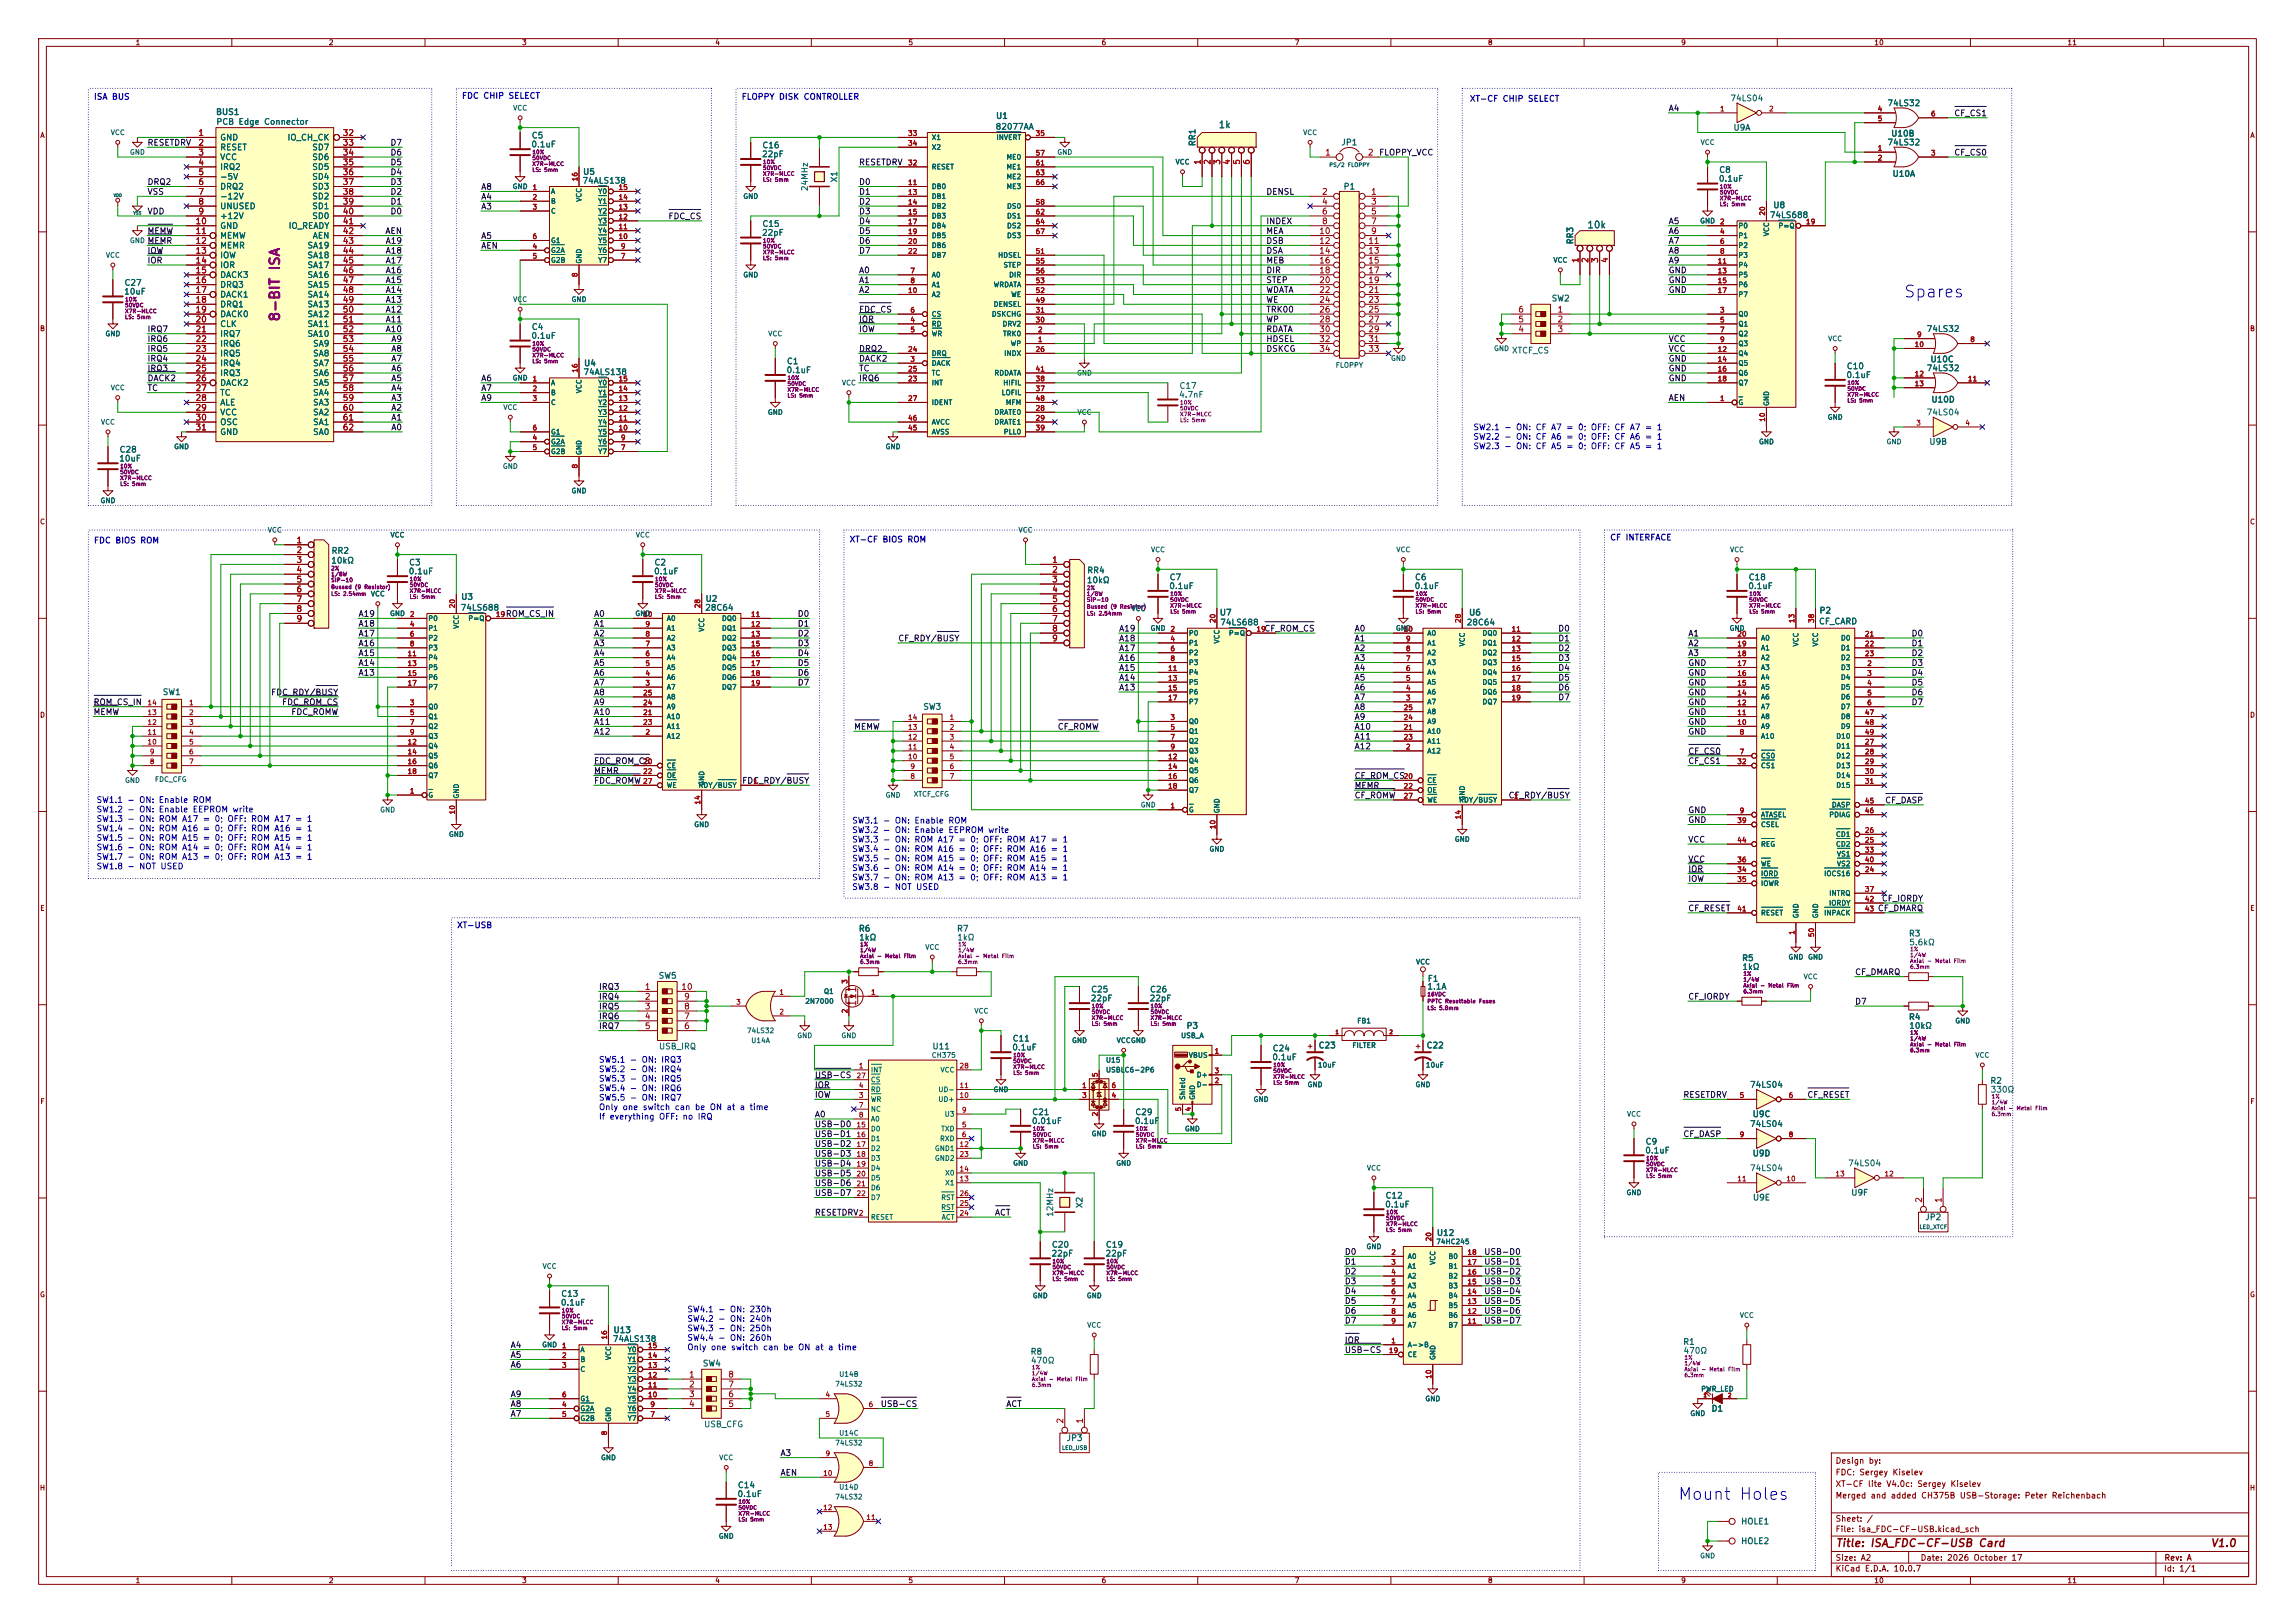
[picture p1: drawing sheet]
<svg xmlns="http://www.w3.org/2000/svg" width="594mm" height="420mm" viewBox="0 0 594 420" stroke-linecap="round" stroke-linejoin="round" font-family="sans-serif">
<defs><g id="words">
<g font-size="3" fill="#0000c2">
<text x="492.6" y="77.8">Spares</text>
<text x="434.1" y="388.9">Mount Holes</text>
</g>
<text font-size="2.5" fill="#840084" x="73" y="83.4" transform="rotate(-90 73 83.4)">8-BIT ISA</text>
<g font-size="2" fill="#840000">
<text x="475" y="400.8">Title: ISA_FDC-CF-USB Card</text>
<text x="572" y="400.8">V1.0</text>
</g>
<g font-size="1.8" fill="#006464">
<text x="315.2" y="33.6">1k</text>
<text x="410.7" y="59.5">10k</text>
</g>
<g font-size="1.5" fill="#0000c2">
<text x="24.2" y="26.2">ISA BUS</text>
<text x="119.4" y="25.9">FDC CHIP SELECT</text>
<text x="191.8" y="26.2">FLOPPY DISK CONTROLLER</text>
<text x="380.3" y="26.7">XT-CF CHIP SELECT</text>
<text x="381.2" y="111.7">SW2.1 - ON: CF A7 = 0; OFF: CF A7 = 1</text>
<text x="381.2" y="114.1">SW2.2 - ON: CF A6 = 0; OFF: CF A6 = 1</text>
<text x="381.2" y="116.6">SW2.3 - ON: CF A5 = 0; OFF: CF A5 = 1</text>
<text x="24.2" y="141">FDC BIOS ROM</text>
<text x="219.8" y="140.7">XT-CF BIOS ROM</text>
<text x="416.6" y="140.2">CF INTERFACE</text>
<text x="24.8" y="208.1">SW1.1 - ON: Enable ROM</text>
<text x="24.8" y="210.6">SW1.2 - ON: Enable EEPROM write</text>
<text x="24.8" y="213">SW1.3 - ON: ROM A17 = 0; OFF: ROM A17 = 1</text>
<text x="24.8" y="215.5">SW1.4 - ON: ROM A16 = 0; OFF: ROM A16 = 1</text>
<text x="220.4" y="213.5">SW3.1 - ON: Enable ROM</text>
<text x="220.4" y="215.9">SW3.2 - ON: Enable EEPROM write</text>
<text x="24.8" y="218">SW1.5 - ON: ROM A15 = 0; OFF: ROM A15 = 1</text>
<text x="24.8" y="220.4">SW1.6 - ON: ROM A14 = 0; OFF: ROM A14 = 1</text>
<text x="220.4" y="218.4">SW3.3 - ON: ROM A17 = 0; OFF: ROM A17 = 1</text>
<text x="220.4" y="220.8">SW3.4 - ON: ROM A16 = 0; OFF: ROM A16 = 1</text>
<text x="24.8" y="222.9">SW1.7 - ON: ROM A13 = 0; OFF: ROM A13 = 1</text>
<text x="24.8" y="225.3">SW1.8 - NOT USED</text>
<text x="220.4" y="223.3">SW3.5 - ON: ROM A15 = 0; OFF: ROM A15 = 1</text>
<text x="220.4" y="225.7">SW3.6 - ON: ROM A14 = 0; OFF: ROM A14 = 1</text>
<text x="220.4" y="228.2">SW3.7 - ON: ROM A13 = 0; OFF: ROM A13 = 1</text>
<text x="220.4" y="230.6">SW3.8 - NOT USED</text>
<text x="118.2" y="240.6">XT-USB</text>
<text x="154.9" y="275.4">SW5.1 - ON: IRQ3</text>
<text x="154.9" y="277.8">SW5.2 - ON: IRQ4</text>
<text x="154.9" y="280.3">SW5.3 - ON: IRQ5</text>
<text x="154.9" y="282.7">SW5.4 - ON: IRQ6</text>
<text x="154.9" y="285.2">SW5.5 - ON: IRQ7</text>
<text x="154.9" y="287.6">Only one switch can be ON at a time</text>
<text x="154.9" y="290.1">If everything OFF: no IRQ</text>
<text x="177.7" y="340">SW4.1 - ON: 230h</text>
<text x="177.7" y="342.4">SW4.2 - ON: 240h</text>
<text x="177.7" y="344.9">SW4.3 - ON: 250h</text>
<text x="177.7" y="347.3">SW4.4 - ON: 260h</text>
<text x="177.7" y="349.8">Only one switch can be ON at a time</text>
</g>
<g font-size="1.5" fill="#0f0f0f">
<text x="431.7" y="29.2">A4</text>
<text x="505.7" y="30.4">CF_CS1</text>
<text x="38" y="38.1">RESETDRV</text>
<text x="100.9" y="38.1">D7</text>
<text x="100.9" y="40.6">D6</text>
<text x="356.8" y="40.6">FLOPPY_VCC</text>
<text x="505.7" y="40.6">CF_CS0</text>
<text x="100.9" y="45.7">D4</text>
<text x="100.9" y="43.1">D5</text>
<text x="222.2" y="43.1">RESETDRV</text>
<text x="38" y="50.8">VSS</text>
<text x="38" y="48.2">DRQ2</text>
<text x="100.9" y="48.2">D3</text>
<text x="100.9" y="50.8">D2</text>
<text x="100.9" y="53.3">D1</text>
<text x="124.4" y="49.5">A8</text>
<text x="124.4" y="52">A4</text>
<text x="222.2" y="48.2">D0</text>
<text x="222.2" y="50.8">D1</text>
<text x="222.2" y="53.3">D2</text>
<text x="327.6" y="50.8">DENSL</text>
<text x="38" y="55.8">VDD</text>
<text x="100.9" y="55.8">D0</text>
<text x="124.4" y="54.6">A3</text>
<text x="172.9" y="57.1">FDC_CS</text>
<text x="222.2" y="55.8">D3</text>
<text x="222.2" y="58.4">D4</text>
<text x="327.6" y="58.4">INDEX</text>
<text x="431.7" y="58.4">A5</text>
<text x="38" y="63.5">MEMR</text>
<text x="38" y="66">IOW</text>
<text x="38" y="60.9">MEMW</text>
<text x="99.6" y="60.9">AEN</text>
<text x="99.7" y="66">A18</text>
<text x="99.7" y="63.5">A19</text>
<text x="124.4" y="64.7">AEN</text>
<text x="124.4" y="62.2">A5</text>
<text x="222.2" y="63.5">D6</text>
<text x="222.2" y="60.9">D5</text>
<text x="222.2" y="66">D7</text>
<text x="327.6" y="63.5">DSB</text>
<text x="327.6" y="60.9">MEA</text>
<text x="327.6" y="66">DSA</text>
<text x="431.7" y="60.9">A6</text>
<text x="431.7" y="66">A8</text>
<text x="431.7" y="63.5">A7</text>
<text x="38" y="68.5">IOR</text>
<text x="99.7" y="71.1">A16</text>
<text x="99.7" y="68.5">A17</text>
<text x="222.2" y="71.1">A0</text>
<text x="327.6" y="68.5">MEB</text>
<text x="327.6" y="71.1">DIR</text>
<text x="431.7" y="68.5">A9</text>
<text x="431.7" y="71.1">GND</text>
<text x="99.7" y="73.6">A15</text>
<text x="99.7" y="76.2">A14</text>
<text x="222.2" y="76.2">A2</text>
<text x="222.2" y="73.6">A1</text>
<text x="327.6" y="76.2">WDATA</text>
<text x="327.6" y="73.6">STEP</text>
<text x="431.7" y="73.6">GND</text>
<text x="431.7" y="76.2">GND</text>
<text x="99.7" y="78.7">A13</text>
<text x="99.7" y="83.8">A11</text>
<text x="99.7" y="81.2">A12</text>
<text x="222.2" y="83.8">IOR</text>
<text x="222.2" y="81.2">FDC_CS</text>
<text x="327.6" y="83.8">WP</text>
<text x="327.6" y="78.7">WE</text>
<text x="327.6" y="81.2">TRK00</text>
<text x="38" y="86.3">IRQ7</text>
<text x="38" y="88.9">IRQ6</text>
<text x="99.7" y="86.3">A10</text>
<text x="101.1" y="88.9">A9</text>
<text x="222.2" y="86.3">IOW</text>
<text x="327.6" y="86.3">RDATA</text>
<text x="327.6" y="88.9">HDSEL</text>
<text x="431.7" y="88.9">VCC</text>
<text x="38" y="91.4">IRQ5</text>
<text x="38" y="93.9">IRQ4</text>
<text x="101.1" y="93.9">A7</text>
<text x="101.1" y="91.4">A8</text>
<text x="222.2" y="93.9">DACK2</text>
<text x="222.2" y="91.4">DRQ2</text>
<text x="327.6" y="91.4">DSKCG</text>
<text x="431.7" y="93.9">GND</text>
<text x="431.7" y="91.4">VCC</text>
<text x="38" y="99">DACK2</text>
<text x="38" y="101.6">TC</text>
<text x="38" y="96.5">IRQ3</text>
<text x="101.1" y="99">A5</text>
<text x="101.1" y="96.5">A6</text>
<text x="101.1" y="101.6">A4</text>
<text x="124.4" y="99">A6</text>
<text x="124.4" y="101.6">A7</text>
<text x="222.2" y="96.5">TC</text>
<text x="222.2" y="99">IRQ6</text>
<text x="431.7" y="99">GND</text>
<text x="431.7" y="96.5">GND</text>
<text x="101.1" y="106.6">A2</text>
<text x="101.1" y="104.1">A3</text>
<text x="124.4" y="104.1">A9</text>
<text x="431.7" y="104.1">AEN</text>
<text x="101.1" y="111.7">A0</text>
<text x="101.1" y="109.2">A1</text>
<text x="92.7" y="160">A19</text>
<text x="130.8" y="160">ROM_CS_IN</text>
<text x="153.6" y="160">A0</text>
<text x="206.3" y="160">D0</text>
<text x="92.7" y="165.1">A17</text>
<text x="92.7" y="167.6">A16</text>
<text x="92.7" y="162.5">A18</text>
<text x="153.6" y="167.6">A3</text>
<text x="153.6" y="165.1">A2</text>
<text x="153.6" y="162.5">A1</text>
<text x="206.3" y="165.1">D2</text>
<text x="206.3" y="167.6">D3</text>
<text x="206.3" y="162.5">D1</text>
<text x="232.4" y="166.3">CF_RDY/BUSY</text>
<text x="289.5" y="166.3">A18</text>
<text x="289.5" y="163.8">A19</text>
<text x="327.1" y="163.8">CF_ROM_CS</text>
<text x="350.5" y="166.3">A1</text>
<text x="350.5" y="163.8">A0</text>
<text x="403.2" y="166.3">D1</text>
<text x="403.2" y="163.8">D0</text>
<text x="436.8" y="165.1">A1</text>
<text x="436.8" y="167.6">A2</text>
<text x="494.6" y="165.1">D0</text>
<text x="494.6" y="167.6">D1</text>
<text x="92.7" y="170.1">A15</text>
<text x="92.7" y="172.7">A14</text>
<text x="153.6" y="172.7">A5</text>
<text x="153.6" y="170.1">A4</text>
<text x="206.3" y="172.7">D5</text>
<text x="206.3" y="170.1">D4</text>
<text x="289.5" y="171.4">A16</text>
<text x="289.5" y="168.9">A17</text>
<text x="289.5" y="173.9">A15</text>
<text x="350.5" y="173.9">A4</text>
<text x="350.5" y="171.4">A3</text>
<text x="350.5" y="168.9">A2</text>
<text x="403.2" y="168.9">D2</text>
<text x="403.2" y="173.9">D4</text>
<text x="403.2" y="171.4">D3</text>
<text x="436.8" y="170.1">A3</text>
<text x="436.8" y="172.7">GND</text>
<text x="494.6" y="172.7">D3</text>
<text x="494.6" y="170.1">D2</text>
<text x="92.7" y="175.2">A13</text>
<text x="153.6" y="175.2">A6</text>
<text x="153.6" y="177.8">A7</text>
<text x="206.3" y="175.2">D6</text>
<text x="206.3" y="177.8">D7</text>
<text x="289.5" y="179">A13</text>
<text x="289.5" y="176.5">A14</text>
<text x="350.5" y="179">A6</text>
<text x="350.5" y="176.5">A5</text>
<text x="403.2" y="176.5">D5</text>
<text x="403.2" y="179">D6</text>
<text x="436.8" y="175.2">GND</text>
<text x="436.8" y="177.8">GND</text>
<text x="494.6" y="177.8">D5</text>
<text x="494.6" y="175.2">D4</text>
<text x="24.1" y="182.8">ROM_CS_IN</text>
<text x="24.1" y="185.4">MEMW</text>
<text x="70" y="180.3">FDC_RDY/BUSY</text>
<text x="72.9" y="182.8">FDC_ROM_CS</text>
<text x="75.3" y="185.4">FDC_ROMW</text>
<text x="153.6" y="185.4">A10</text>
<text x="153.6" y="182.8">A9</text>
<text x="153.6" y="180.3">A8</text>
<text x="350.5" y="184.1">A8</text>
<text x="350.5" y="181.6">A7</text>
<text x="403.2" y="181.6">D7</text>
<text x="436.8" y="180.3">GND</text>
<text x="436.8" y="182.8">GND</text>
<text x="436.8" y="185.4">GND</text>
<text x="494.6" y="182.8">D7</text>
<text x="494.6" y="180.3">D6</text>
<text x="153.6" y="187.9">A11</text>
<text x="153.6" y="190.5">A12</text>
<text x="220.9" y="189.2">MEMW</text>
<text x="273.6" y="189.2">CF_ROMW</text>
<text x="350.5" y="191.7">A11</text>
<text x="350.5" y="189.2">A10</text>
<text x="350.5" y="186.6">A9</text>
<text x="436.8" y="187.9">GND</text>
<text x="436.8" y="190.5">GND</text>
<text x="350.5" y="194.3">A12</text>
<text x="436.8" y="195.5">CF_CS0</text>
<text x="153.6" y="203.2">FDC_ROMW</text>
<text x="153.6" y="200.6">MEMR</text>
<text x="153.6" y="198.1">FDC_ROM_CS</text>
<text x="192" y="203.2">FDC_RDY/BUSY</text>
<text x="350.5" y="201.9">CF_ROM_CS</text>
<text x="436.8" y="198.1">CF_CS1</text>
<text x="350.5" y="204.4">MEMR</text>
<text x="350.5" y="207">CF_ROMW</text>
<text x="390.3" y="207">CF_RDY/BUSY</text>
<text x="487.8" y="208.2">CF_DASP</text>
<text x="436.8" y="213.3">GND</text>
<text x="436.8" y="210.8">GND</text>
<text x="436.8" y="218.4">VCC</text>
<text x="436.8" y="226">IOR</text>
<text x="436.8" y="223.5">VCC</text>
<text x="436.8" y="228.6">IOW</text>
<text x="486.9" y="233.6">CF_IORDY</text>
<text x="436.8" y="236.2">CF_RESET</text>
<text x="485.9" y="236.2">CF_DMARQ</text>
<text x="154.9" y="256.5">IRQ3</text>
<text x="480" y="252.7">CF_DMARQ</text>
<text x="154.9" y="261.6">IRQ5</text>
<text x="154.9" y="259">IRQ4</text>
<text x="436.8" y="259">CF_IORDY</text>
<text x="480" y="260.3">D7</text>
<text x="154.9" y="266.7">IRQ7</text>
<text x="154.9" y="264.1">IRQ6</text>
<text x="210.8" y="279.4">USB-CS</text>
<text x="210.8" y="281.9">IOR</text>
<text x="210.8" y="284.4">IOW</text>
<text x="435.6" y="284.4">RESETDRV</text>
<text x="467.7" y="284.4">CF_RESET</text>
<text x="210.8" y="289.5">A0</text>
<text x="210.8" y="292.1">USB-D0</text>
<text x="210.8" y="299.7">USB-D3</text>
<text x="210.8" y="297.1">USB-D2</text>
<text x="210.8" y="294.6">USB-D1</text>
<text x="435.6" y="294.6">CF_DASP</text>
<text x="210.8" y="302.2">USB-D4</text>
<text x="210.8" y="304.8">USB-D5</text>
<text x="210.8" y="309.8">USB-D7</text>
<text x="210.8" y="307.3">USB-D6</text>
<text x="210.8" y="314.9">RESETDRV</text>
<text x="257.4" y="314.9">ACT</text>
<text x="347.9" y="327.6">D1</text>
<text x="347.9" y="325.1">D0</text>
<text x="384" y="327.6">USB-D1</text>
<text x="384" y="325.1">USB-D0</text>
<text x="347.9" y="332.7">D3</text>
<text x="347.9" y="330.2">D2</text>
<text x="347.9" y="335.2">D4</text>
<text x="384" y="335.2">USB-D4</text>
<text x="384" y="332.7">USB-D3</text>
<text x="384" y="330.2">USB-D2</text>
<text x="347.9" y="337.8">D5</text>
<text x="347.9" y="340.3">D6</text>
<text x="384" y="340.3">USB-D6</text>
<text x="384" y="337.8">USB-D5</text>
<text x="347.9" y="347.9">IOR</text>
<text x="347.9" y="342.9">D7</text>
<text x="384" y="342.9">USB-D7</text>
<text x="132" y="349.2">A4</text>
<text x="132" y="351.7">A5</text>
<text x="347.9" y="350.5">USB-CS</text>
<text x="132" y="354.3">A6</text>
<text x="132" y="364.4">A8</text>
<text x="132" y="361.9">A9</text>
<text x="227.8" y="364.4">USB-CS</text>
<text x="260.3" y="364.4">ACT</text>
<text x="132" y="367">A7</text>
<text x="201.9" y="377.1">A3</text>
<text x="201.9" y="382.2">AEN</text>
</g>
<g font-size="1.5" fill="#006464">
<text x="447.7" y="26.6">74LS04</text>
<text x="488.4" y="27.8">74LS32</text>
<text x="55.8" y="30.1">BUS1</text>
<text x="55.9" y="32.7">PCB Edge Connector</text>
<text x="257.5" y="33.9">82077AA</text>
<text x="257.7" y="31.1">U1</text>
<text x="448.5" y="34.2">U9A</text>
<text x="489.3" y="35.7">U10B</text>
<text x="56.8" y="36.7">GND</text>
<text x="56.8" y="39.3">RESET</text>
<text x="56.8" y="41.8">VCC</text>
<text x="74.3" y="36.7">IO_CH_CK</text>
<text x="80.7" y="39.3">SD7</text>
<text x="80.7" y="41.8">SD6</text>
<text x="137.4" y="38.5">0.1uF</text>
<text x="137.5" y="36.2">C5</text>
<text x="197.1" y="41">22pF</text>
<text x="197.2" y="38.7">C16</text>
<text x="309.8" y="38" transform="rotate(-90 309.8 38)">RR1</text>
<text x="347" y="38">JP1</text>
<text x="488.4" y="38">74LS32</text>
<text x="56.8" y="44.3">IRQ2</text>
<text x="56.8" y="46.9">-5V</text>
<text x="80.7" y="44.3">SD5</text>
<text x="80.7" y="46.9">SD4</text>
<text x="150.6" y="47.9">74ALS138</text>
<text x="150.8" y="45.6">U5</text>
<text x="217" y="47.3" transform="rotate(-90 217 47.3)">X1</text>
<text x="444.7" y="47.4">0.1uF</text>
<text x="444.8" y="45.1">C8</text>
<text x="489.7" y="46.1">U10A</text>
<text x="56.8" y="49.4">DRQ2</text>
<text x="56.8" y="52">-12V</text>
<text x="80.7" y="49.4">SD3</text>
<text x="80.7" y="52">SD2</text>
<text x="209.4" y="49.6" transform="rotate(-90 209.4 49.6)">24MHz</text>
<text x="347.6" y="49.4">P1</text>
<text x="56.8" y="54.5">UNUSED</text>
<text x="56.8" y="57">+12V</text>
<text x="56.8" y="59.6">GND</text>
<text x="74.6" y="59.6">IO_READY</text>
<text x="80.7" y="54.5">SD1</text>
<text x="80.7" y="57">SD0</text>
<text x="197.2" y="59.1">C15</text>
<text x="457.9" y="56.8">74LS688</text>
<text x="458.8" y="54.2">U8</text>
<text x="56.8" y="62.1">MEMW</text>
<text x="56.8" y="64.7">MEMR</text>
<text x="79.4" y="64.7">SA19</text>
<text x="80.8" y="62.1">AEN</text>
<text x="197.1" y="61.4">22pF</text>
<text x="407.5" y="63.4" transform="rotate(-90 407.5 63.4)">RR3</text>
<text x="56.8" y="67.2">IOW</text>
<text x="56.8" y="69.7">IOR</text>
<text x="79.4" y="67.2">SA18</text>
<text x="79.4" y="69.7">SA17</text>
<text x="32" y="76.6">10uF</text>
<text x="32.1" y="74.3">C27</text>
<text x="56.8" y="72.3">DACK3</text>
<text x="56.8" y="74.8">DRQ3</text>
<text x="56.8" y="77.4">DACK1</text>
<text x="79.4" y="72.3">SA16</text>
<text x="79.4" y="74.8">SA15</text>
<text x="79.4" y="77.4">SA14</text>
<text x="56.8" y="79.9">DRQ1</text>
<text x="56.8" y="82.4">DACK0</text>
<text x="79.4" y="79.9">SA13</text>
<text x="79.4" y="82.4">SA12</text>
<text x="401.5" y="78.4">SW2</text>
<text x="56.8" y="85">CLK</text>
<text x="56.8" y="87.5">IRQ7</text>
<text x="79.4" y="85">SA11</text>
<text x="79.4" y="87.5">SA10</text>
<text x="137.4" y="88">0.1uF</text>
<text x="137.5" y="85.7">C4</text>
<text x="498.5" y="86.2">74LS32</text>
<text x="56.8" y="90.1">IRQ6</text>
<text x="56.8" y="92.6">IRQ5</text>
<text x="56.8" y="95.1">IRQ4</text>
<text x="80.9" y="90.1">SA9</text>
<text x="80.9" y="92.6">SA8</text>
<text x="80.9" y="95.1">SA7</text>
<text x="151" y="95.1">U4</text>
<text x="203.5" y="94.6">C1</text>
<text x="391.2" y="91.8">XTCF_CS</text>
<text x="477.9" y="95.9">C10</text>
<text x="499.5" y="94.1">U10C</text>
<text x="56.8" y="97.7">IRQ3</text>
<text x="56.8" y="100.2">DACK2</text>
<text x="80.9" y="97.7">SA6</text>
<text x="80.9" y="100.2">SA5</text>
<text x="150.9" y="97.4">74ALS138</text>
<text x="203.4" y="96.9">0.1uF</text>
<text x="305.1" y="101">C17</text>
<text x="477.8" y="98.2">0.1uF</text>
<text x="498.5" y="96.4">74LS32</text>
<text x="56.8" y="102.8">TC</text>
<text x="56.8" y="105.3">ALE</text>
<text x="56.8" y="107.8">VCC</text>
<text x="80.9" y="102.8">SA4</text>
<text x="80.9" y="105.3">SA3</text>
<text x="80.9" y="107.8">SA2</text>
<text x="305" y="103.3">4.7nF</text>
<text x="498.5" y="107.8">74LS04</text>
<text x="499.8" y="104.5">U10D</text>
<text x="56.8" y="110.4">OSC</text>
<text x="56.8" y="112.9">GND</text>
<text x="80.9" y="110.4">SA1</text>
<text x="80.9" y="112.9">SA0</text>
<text x="30.7" y="119.8">10uF</text>
<text x="30.8" y="117.5">C28</text>
<text x="499.2" y="115.5">U9B</text>
<text x="85.7" y="143.6">RR2</text>
<text x="85.6" y="146.2">10kΩ</text>
<text x="105.6" y="149">0.1uF</text>
<text x="105.7" y="146.7">C3</text>
<text x="169.1" y="149">0.1uF</text>
<text x="169.2" y="146.7">C2</text>
<text x="281.3" y="148.7">RR4</text>
<text x="119.2" y="155.6">U3</text>
<text x="281.2" y="151.3">10kΩ</text>
<text x="302.5" y="152.8">0.1uF</text>
<text x="302.6" y="150.5">C7</text>
<text x="366" y="152.8">0.1uF</text>
<text x="366.1" y="150.5">C6</text>
<text x="452.4" y="152.8">0.1uF</text>
<text x="452.5" y="150.5">C18</text>
<text x="119.1" y="158.4">74LS688</text>
<text x="182.4" y="158.4">28C64</text>
<text x="182.5" y="156.1">U2</text>
<text x="315.6" y="159.6">U7</text>
<text x="380.1" y="159.6">U6</text>
<text x="470.7" y="161.9">CF_CARD</text>
<text x="470.8" y="159.1">P2</text>
<text x="315.7" y="162.2">74LS688</text>
<text x="379.5" y="162.2">28C64</text>
<text x="42" y="180.2">SW1</text>
<text x="238.8" y="184">SW3</text>
<text x="222.1" y="241.4">R6</text>
<text x="222.2" y="243.7">1kΩ</text>
<text x="247.5" y="241.4">R7</text>
<text x="247.6" y="243.7">1kΩ</text>
<text x="493.9" y="242.7">R3</text>
<text x="494" y="245">5.6kΩ</text>
<text x="450.7" y="249.1">R5</text>
<text x="450.8" y="251.3">1kΩ</text>
<text x="170.3" y="253.6">SW5</text>
<text x="282.3" y="257.2">C25</text>
<text x="297.5" y="257.2">C26</text>
<text x="369.3" y="256.4">1.1A</text>
<text x="369.4" y="254.4">F1</text>
<text x="282.2" y="259.5">22pF</text>
<text x="297.4" y="259.5">22pF</text>
<text x="262" y="269.9">C11</text>
<text x="307" y="266.6">P3</text>
<text x="493.9" y="264.3">R4</text>
<text x="494" y="266.6">10kΩ</text>
<text x="170.4" y="271.9">USB_IRQ</text>
<text x="241.2" y="271.9">U11</text>
<text x="261.9" y="272.2">0.1uF</text>
<text x="329.2" y="274.7">0.1uF</text>
<text x="329.3" y="272.4">C24</text>
<text x="341.1" y="271.7">C23</text>
<text x="369.1" y="271.7">C22</text>
<text x="452.8" y="281.8">74LS04</text>
<text x="515" y="280.8">R2</text>
<text x="515.1" y="283.1">330Ω</text>
<text x="266.9" y="291.2">0.01uF</text>
<text x="267" y="288.9">C21</text>
<text x="293.6" y="291.2">0.1uF</text>
<text x="293.7" y="288.9">C29</text>
<text x="452.8" y="292">74LS04</text>
<text x="453.5" y="289.4">U9C</text>
<text x="425.7" y="298.8">0.1uF</text>
<text x="425.8" y="296.6">C9</text>
<text x="453.5" y="299.6">U9D</text>
<text x="452.8" y="303.4">74LS04</text>
<text x="478.2" y="302.1">74LS04</text>
<text x="358.5" y="310.5">C12</text>
<text x="453.6" y="311">U9E</text>
<text x="479" y="309.8">U9F</text>
<text x="272.9" y="315" transform="rotate(-90 272.9 315)">12MHz</text>
<text x="280.5" y="312.8" transform="rotate(-90 280.5 312.8)">X2</text>
<text x="358.4" y="312.8">0.1uF</text>
<text x="498.2" y="316.1">JP2</text>
<text x="272.1" y="323.2">C20</text>
<text x="286.1" y="323.2">C19</text>
<text x="371.8" y="320.2">U12</text>
<text x="272" y="325.5">22pF</text>
<text x="286" y="325.5">22pF</text>
<text x="145.1" y="335.9">C13</text>
<text x="145" y="338.2">0.1uF</text>
<text x="158.5" y="347.6">74ALS138</text>
<text x="158.6" y="345.3">U13</text>
<text x="181.8" y="354">SW4</text>
<text x="266.6" y="350.9">R8</text>
<text x="266.7" y="353.2">470Ω</text>
<text x="435.5" y="348.4">R1</text>
<text x="435.6" y="350.7">470Ω</text>
<text x="442.9" y="365.6">D1</text>
<text x="182.1" y="369.7">USB_CFG</text>
<text x="275.9" y="373.3">JP3</text>
<text x="190.7" y="387.7">0.1uF</text>
<text x="190.8" y="385.5">C14</text>
<text x="450.5" y="394.9">HOLE1</text>
<text x="450.5" y="399.9">HOLE2</text>
</g>
<g font-size="1.5" fill="#a90000">
<text x="51.2" y="35.5">1</text>
<text x="88.6" y="35.5">32</text>
<text x="51.2" y="38.1">2</text>
<text x="51.2" y="40.6">3</text>
<text x="88.6" y="38.1">33</text>
<text x="88.6" y="40.6">34</text>
<text x="342.8" y="40.6">1</text>
<text x="353.9" y="40.6">2</text>
<text x="51.2" y="43.1">4</text>
<text x="51.2" y="45.7">5</text>
<text x="88.6" y="43.1">35</text>
<text x="88.6" y="45.7">36</text>
<text x="311.1" y="42.8" transform="rotate(-90 311.1 42.8)">1</text>
<text x="313.7" y="42.8" transform="rotate(-90 313.7 42.8)">2</text>
<text x="316.2" y="42.8" transform="rotate(-90 316.2 42.8)">3</text>
<text x="318.7" y="42.8" transform="rotate(-90 318.7 42.8)">4</text>
<text x="321.3" y="42.8" transform="rotate(-90 321.3 42.8)">5</text>
<text x="323.8" y="42.8" transform="rotate(-90 323.8 42.8)">6</text>
<text x="51.2" y="48.2">6</text>
<text x="51.2" y="50.8">7</text>
<text x="51.2" y="53.3">8</text>
<text x="88.6" y="48.2">37</text>
<text x="88.6" y="50.8">38</text>
<text x="88.6" y="53.3">39</text>
<text x="342" y="50.8">2</text>
<text x="342" y="53.3">4</text>
<text x="354.7" y="50.8">1</text>
<text x="354.7" y="53.3">3</text>
<text x="50.5" y="58.4">10</text>
<text x="51.2" y="55.8">9</text>
<text x="88.6" y="55.8">40</text>
<text x="88.6" y="58.4">41</text>
<text x="342" y="55.8">6</text>
<text x="342" y="58.4">8</text>
<text x="354.7" y="55.8">5</text>
<text x="354.7" y="58.4">7</text>
<text x="50.5" y="60.9">11</text>
<text x="50.5" y="63.5">12</text>
<text x="88.6" y="60.9">42</text>
<text x="88.6" y="63.5">43</text>
<text x="341.3" y="60.9">10</text>
<text x="341.3" y="63.5">12</text>
<text x="354" y="63.5">11</text>
<text x="354.7" y="60.9">9</text>
<text x="50.5" y="66">13</text>
<text x="50.5" y="68.5">14</text>
<text x="50.5" y="71.1">15</text>
<text x="88.6" y="66">44</text>
<text x="88.6" y="68.5">45</text>
<text x="88.6" y="71.1">46</text>
<text x="341.3" y="66">14</text>
<text x="341.3" y="68.5">16</text>
<text x="341.3" y="71.1">18</text>
<text x="354" y="66">13</text>
<text x="354" y="68.5">15</text>
<text x="354" y="71.1">17</text>
<text x="408.9" y="68.2" transform="rotate(-90 408.9 68.2)">1</text>
<text x="411.4" y="68.2" transform="rotate(-90 411.4 68.2)">2</text>
<text x="414" y="68.2" transform="rotate(-90 414 68.2)">3</text>
<text x="416.5" y="68.2" transform="rotate(-90 416.5 68.2)">4</text>
<text x="50.5" y="73.6">16</text>
<text x="50.5" y="76.2">17</text>
<text x="88.6" y="73.6">47</text>
<text x="88.6" y="76.2">48</text>
<text x="341.3" y="73.6">20</text>
<text x="341.3" y="76.2">22</text>
<text x="354" y="73.6">19</text>
<text x="354" y="76.2">21</text>
<text x="50.5" y="78.7">18</text>
<text x="50.5" y="81.2">19</text>
<text x="50.5" y="83.8">20</text>
<text x="88.6" y="78.7">49</text>
<text x="88.6" y="81.2">50</text>
<text x="88.6" y="83.8">51</text>
<text x="341.3" y="78.7">24</text>
<text x="341.3" y="81.2">26</text>
<text x="341.3" y="83.8">28</text>
<text x="354" y="78.7">23</text>
<text x="354" y="81.2">25</text>
<text x="354" y="83.8">27</text>
<text x="392.8" y="83.8">5</text>
<text x="392.8" y="81.2">6</text>
<text x="403" y="81.2">1</text>
<text x="403" y="83.8">2</text>
<text x="50.5" y="86.3">21</text>
<text x="50.5" y="88.9">22</text>
<text x="88.6" y="86.3">52</text>
<text x="88.6" y="88.9">53</text>
<text x="341.3" y="86.3">30</text>
<text x="341.3" y="88.9">32</text>
<text x="354" y="86.3">29</text>
<text x="354" y="88.9">31</text>
<text x="392.8" y="86.3">4</text>
<text x="403" y="86.3">3</text>
<text x="50.5" y="91.4">23</text>
<text x="50.5" y="93.9">24</text>
<text x="88.6" y="91.4">54</text>
<text x="88.6" y="93.9">55</text>
<text x="341.3" y="91.4">34</text>
<text x="354" y="91.4">33</text>
<text x="50.5" y="96.5">25</text>
<text x="50.5" y="99">26</text>
<text x="50.5" y="101.6">27</text>
<text x="88.6" y="96.5">56</text>
<text x="88.6" y="99">57</text>
<text x="88.6" y="101.6">58</text>
<text x="50.5" y="104.1">28</text>
<text x="50.5" y="106.6">29</text>
<text x="88.6" y="104.1">59</text>
<text x="88.6" y="106.6">60</text>
<text x="50.5" y="109.2">30</text>
<text x="50.5" y="111.7">31</text>
<text x="88.6" y="109.2">61</text>
<text x="88.6" y="111.7">62</text>
<text x="76.6" y="140.9">1</text>
<text x="76.6" y="143.5">2</text>
<text x="76.6" y="146">3</text>
<text x="76.6" y="148.6">4</text>
<text x="272.2" y="146">1</text>
<text x="272.2" y="148.6">2</text>
<text x="76.6" y="151.1">5</text>
<text x="76.6" y="153.6">6</text>
<text x="272.2" y="151.1">3</text>
<text x="272.2" y="153.6">4</text>
<text x="76.6" y="156.2">7</text>
<text x="76.6" y="158.7">8</text>
<text x="76.6" y="161.3">9</text>
<text x="272.2" y="156.2">5</text>
<text x="272.2" y="158.7">6</text>
<text x="272.2" y="161.3">7</text>
<text x="272.2" y="163.8">8</text>
<text x="272.2" y="166.3">9</text>
<text x="166.8" y="256.5">1</text>
<text x="176.2" y="256.5">10</text>
<text x="166.8" y="259">2</text>
<text x="166.8" y="261.6">3</text>
<text x="176.9" y="261.6">8</text>
<text x="176.9" y="259">9</text>
<text x="166.8" y="264.1">4</text>
<text x="166.8" y="266.7">5</text>
<text x="176.9" y="266.7">6</text>
<text x="176.9" y="264.1">7</text>
<text x="497.8" y="311.4" transform="rotate(-90 497.8 311.4)">2</text>
<text x="502.9" y="311.4" transform="rotate(-90 502.9 311.4)">1</text>
<text x="178.2" y="356.8">1</text>
<text x="178.2" y="359.4">2</text>
<text x="188.4" y="359.4">7</text>
<text x="188.4" y="356.8">8</text>
<text x="178.2" y="361.9">3</text>
<text x="178.2" y="364.5">4</text>
<text x="188.4" y="364.5">5</text>
<text x="188.4" y="361.9">6</text>
<text x="275.6" y="368.5" transform="rotate(-90 275.6 368.5)">2</text>
<text x="280.6" y="368.5" transform="rotate(-90 280.6 368.5)">1</text>
</g>
<g font-size="1.5" fill="#840000">
<text x="475" y="382.1">FDC: Sergey Kiselev</text>
<text x="475" y="379.1">Design by:</text>
<text x="475" y="388.1">Merged and added CH375B USB-Storage: Peter Reichenbach</text>
<text x="475" y="385.1">XT-CF lite V4.0c: Sergey Kiselev</text>
<text x="475" y="394.1">Sheet: /</text>
<text x="475" y="396.8">File: isa_FDC-CF-USB.kicad_sch</text>
<text x="475" y="407">KiCad E.D.A. 10.0.7</text>
<text x="475" y="404.2">Size: A2</text>
<text x="497" y="404.2">Date: 2026 October 17</text>
<text x="560" y="407">Id: 1/1</text>
<text x="560.1" y="404.2">Rev: A</text>
</g>
<g font-size="1.3" fill="#840000">
<text x="35" y="12">1</text>
<text x="85" y="12">2</text>
<text x="135" y="12">3</text>
<text x="185" y="12">4</text>
<text x="235" y="12">5</text>
<text x="285" y="12">6</text>
<text x="335" y="12">7</text>
<text x="385" y="12">8</text>
<text x="435" y="12">9</text>
<text x="485" y="12">10</text>
<text x="535" y="12">11</text>
<text x="10.3" y="36">A</text>
<text x="582.3" y="36">A</text>
<text x="10.2" y="86">B</text>
<text x="582.2" y="86">B</text>
<text x="10.2" y="136">C</text>
<text x="582.2" y="136">C</text>
<text x="10.2" y="186">D</text>
<text x="582.2" y="186">D</text>
<text x="10.3" y="236">E</text>
<text x="582.3" y="236">E</text>
<text x="10.3" y="286">F</text>
<text x="582.3" y="286">F</text>
<text x="10.2" y="336">G</text>
<text x="582.2" y="336">G</text>
<text x="10.2" y="386">H</text>
<text x="582.2" y="386">H</text>
<text x="35" y="410">1</text>
<text x="85" y="410">2</text>
<text x="135" y="410">3</text>
<text x="185" y="410">4</text>
<text x="235" y="410">5</text>
<text x="285" y="410">6</text>
<text x="335" y="410">7</text>
<text x="385" y="410">8</text>
<text x="435" y="410">9</text>
<text x="485" y="410">10</text>
<text x="535" y="410">11</text>
</g>
<g font-size="1.3" fill="#006464">
<text x="132.7" y="28.9">VCC</text>
<text x="28.5" y="35.3">VCC</text>
<text x="337.1" y="35.3">VCC</text>
<text x="33.5" y="40.3">GND</text>
<text x="241" y="36.5">X1</text>
<text x="241" y="39.1">X2</text>
<text x="257.8" y="36.5">INVERT</text>
<text x="260.4" y="41.6">ME0</text>
<text x="273.5" y="40.3">GND</text>
<text x="440" y="37.8">VCC</text>
<text x="241" y="44.1">RESET</text>
<text x="260.4" y="44.1">ME1</text>
<text x="260.4" y="46.7">ME2</text>
<text x="304.1" y="42.9">VCC</text>
<text x="132.6" y="49.2">GND</text>
<text x="142.5" y="50.5">A</text>
<text x="142.5" y="53">B</text>
<text x="150.8" y="52.4" transform="rotate(-90 150.8 52.4)">VCC</text>
<text x="154.7" y="53">Y1</text>
<text x="154.7" y="50.5">Y0</text>
<text x="192.2" y="51.8">GND</text>
<text x="241" y="49.2">DB0</text>
<text x="241" y="51.8">DB1</text>
<text x="260.4" y="49.2">ME3</text>
<text x="142.5" y="55.6">C</text>
<text x="154.7" y="58.1">Y3</text>
<text x="154.7" y="55.6">Y2</text>
<text x="241" y="54.3">DB2</text>
<text x="241" y="56.8">DB3</text>
<text x="241" y="59.4">DB4</text>
<text x="260.5" y="54.3">DS0</text>
<text x="260.5" y="56.8">DS1</text>
<text x="260.5" y="59.4">DS2</text>
<text x="439.9" y="58.1">GND</text>
<text x="449.8" y="59.4">P0</text>
<text x="460.2" y="59.4">P=Q</text>
<text x="33.5" y="63.2">GND</text>
<text x="142.5" y="65.7">G2A</text>
<text x="142.5" y="63.2">G1</text>
<text x="154.7" y="65.7">Y6</text>
<text x="154.7" y="63.2">Y5</text>
<text x="154.7" y="60.7">Y4</text>
<text x="241" y="61.9">DB5</text>
<text x="241" y="64.5">DB6</text>
<text x="260.5" y="61.9">DS3</text>
<text x="449.8" y="61.9">P1</text>
<text x="449.8" y="64.5">P2</text>
<text x="458.2" y="61.3" transform="rotate(-90 458.2 61.3)">VCC</text>
<text x="27.3" y="67">VCC</text>
<text x="142.5" y="68.3">G2B</text>
<text x="150.8" y="68.4" transform="rotate(-90 150.8 68.4)">GND</text>
<text x="154.7" y="68.3">Y7</text>
<text x="241" y="67">DB7</text>
<text x="258.2" y="67">HDSEL</text>
<text x="259.6" y="69.5">STEP</text>
<text x="401.9" y="68.3">VCC</text>
<text x="449.8" y="67">P3</text>
<text x="449.8" y="69.5">P4</text>
<text x="192.2" y="72.1">GND</text>
<text x="241" y="72.1">A0</text>
<text x="241" y="74.6">A1</text>
<text x="241" y="77.2">A2</text>
<text x="257.1" y="74.6">WRDATA</text>
<text x="261" y="72.1">DIR</text>
<text x="261.6" y="77.2">WE</text>
<text x="449.8" y="72.1">P5</text>
<text x="449.8" y="74.6">P6</text>
<text x="449.8" y="77.2">P7</text>
<text x="132.7" y="78.4">VCC</text>
<text x="147.8" y="78.4">GND</text>
<text x="241" y="82.2">CS</text>
<text x="256.6" y="82.2">DSKCHG</text>
<text x="257.1" y="79.7">DENSEL</text>
<text x="449.8" y="82.2">Q0</text>
<text x="27.1" y="87.3">GND</text>
<text x="198.7" y="87.3">VCC</text>
<text x="241" y="84.8">RD</text>
<text x="241" y="87.3">WR</text>
<text x="259.3" y="84.8">DRV2</text>
<text x="259.5" y="87.3">TRK0</text>
<text x="261.5" y="89.9">WP</text>
<text x="449.8" y="84.8">Q1</text>
<text x="449.8" y="87.3">Q2</text>
<text x="449.8" y="89.9">Q3</text>
<text x="473" y="88.6">VCC</text>
<text x="241" y="94.9">DACK</text>
<text x="241" y="92.4">DRQ</text>
<text x="259.8" y="92.4">INDX</text>
<text x="345.6" y="95.5">FLOPPY</text>
<text x="359.9" y="93.7">GND</text>
<text x="386.6" y="91.1">GND</text>
<text x="449.8" y="92.4">Q4</text>
<text x="449.8" y="94.9">Q5</text>
<text x="28.5" y="101.3">VCC</text>
<text x="132.6" y="98.8">GND</text>
<text x="142.5" y="100">A</text>
<text x="150.8" y="101.9" transform="rotate(-90 150.8 101.9)">VCC</text>
<text x="154.7" y="100">Y0</text>
<text x="217.8" y="100">VCC</text>
<text x="241" y="100">INT</text>
<text x="241" y="97.5">TC</text>
<text x="257.2" y="97.5">RDDATA</text>
<text x="259.5" y="100">HIFIL</text>
<text x="278.6" y="97.5">GND</text>
<text x="449.8" y="97.5">Q6</text>
<text x="449.8" y="100">Q7</text>
<text x="130.1" y="106.4">VCC</text>
<text x="142.5" y="105.1">C</text>
<text x="142.5" y="102.6">B</text>
<text x="154.7" y="107.6">Y3</text>
<text x="154.7" y="105.1">Y2</text>
<text x="154.7" y="102.6">Y1</text>
<text x="198.6" y="107.6">GND</text>
<text x="241" y="105.1">IDENT</text>
<text x="257.2" y="107.6">DRATE0</text>
<text x="259.1" y="102.6">LOFIL</text>
<text x="260.2" y="105.1">MFM</text>
<text x="278.7" y="107.6">VCC</text>
<text x="449.8" y="105.1">G</text>
<text x="458.2" y="105.2" transform="rotate(-90 458.2 105.2)">GND</text>
<text x="26" y="110.2">VCC</text>
<text x="142.5" y="112.7">G1</text>
<text x="154.7" y="112.7">Y5</text>
<text x="154.7" y="110.2">Y4</text>
<text x="241" y="112.7">AVSS</text>
<text x="241" y="110.2">AVCC</text>
<text x="257.2" y="110.2">DRATE1</text>
<text x="259.7" y="112.7">PLL0</text>
<text x="472.9" y="108.9">GND</text>
<text x="44.9" y="116.5">GND</text>
<text x="142.5" y="115.3">G2A</text>
<text x="142.5" y="117.8">G2B</text>
<text x="150.8" y="117.9" transform="rotate(-90 150.8 117.9)">GND</text>
<text x="154.7" y="117.8">Y7</text>
<text x="154.7" y="115.3">Y6</text>
<text x="229.1" y="116.5">GND</text>
<text x="455.1" y="115.3">GND</text>
<text x="488.2" y="115.3">GND</text>
<text x="130" y="121.6">GND</text>
<text x="25.9" y="130.5">GND</text>
<text x="147.8" y="128">GND</text>
<text x="69.2" y="138.1">VCC</text>
<text x="100.9" y="139.4">VCC</text>
<text x="164.4" y="139.4">VCC</text>
<text x="263.5" y="138.1">VCC</text>
<text x="297.8" y="143.2">VCC</text>
<text x="361.3" y="143.2">VCC</text>
<text x="447.6" y="143.2">VCC</text>
<text x="95.8" y="154.6">VCC</text>
<text x="100.8" y="159.7">GND</text>
<text x="110.7" y="161">P0</text>
<text x="121.1" y="161">P=Q</text>
<text x="164.3" y="159.7">GND</text>
<text x="172.4" y="161">A0</text>
<text x="186.7" y="161">DQ0</text>
<text x="292.7" y="158.4">VCC</text>
<text x="110.7" y="163.5">P1</text>
<text x="110.7" y="166.1">P2</text>
<text x="119.1" y="162.9" transform="rotate(-90 119.1 162.9)">VCC</text>
<text x="172.4" y="166.1">A2</text>
<text x="172.4" y="163.5">A1</text>
<text x="182.6" y="163.6" transform="rotate(-90 182.6 163.6)">VCC</text>
<text x="186.7" y="163.5">DQ1</text>
<text x="186.7" y="166.1">DQ2</text>
<text x="297.7" y="163.5">GND</text>
<text x="307.6" y="164.8">P0</text>
<text x="307.6" y="167.3">P1</text>
<text x="315.9" y="166.7" transform="rotate(-90 315.9 166.7)">VCC</text>
<text x="317.9" y="164.8">P=Q</text>
<text x="361.2" y="163.5">GND</text>
<text x="369.3" y="167.3">A1</text>
<text x="369.3" y="164.8">A0</text>
<text x="379.4" y="167.4" transform="rotate(-90 379.4 167.4)">VCC</text>
<text x="383.6" y="164.8">DQ0</text>
<text x="383.6" y="167.3">DQ1</text>
<text x="447.5" y="163.5">GND</text>
<text x="455.6" y="166.1">A0</text>
<text x="465.8" y="167.4" transform="rotate(-90 465.8 167.4)">VCC</text>
<text x="470.9" y="167.4" transform="rotate(-90 470.9 167.4)">VCC</text>
<text x="476.3" y="166.1">D0</text>
<text x="110.7" y="168.6">P3</text>
<text x="110.7" y="171.1">P4</text>
<text x="110.7" y="173.7">P5</text>
<text x="172.4" y="173.7">A5</text>
<text x="172.4" y="171.1">A4</text>
<text x="172.4" y="168.6">A3</text>
<text x="186.7" y="168.6">DQ3</text>
<text x="186.7" y="171.1">DQ4</text>
<text x="186.7" y="173.7">DQ5</text>
<text x="307.6" y="169.9">P2</text>
<text x="307.6" y="172.4">P3</text>
<text x="369.3" y="172.4">A3</text>
<text x="369.3" y="169.9">A2</text>
<text x="383.6" y="169.9">DQ2</text>
<text x="383.6" y="172.4">DQ3</text>
<text x="455.6" y="173.7">A3</text>
<text x="455.6" y="171.1">A2</text>
<text x="455.6" y="168.6">A1</text>
<text x="476.3" y="173.7">D3</text>
<text x="476.3" y="168.6">D1</text>
<text x="476.3" y="171.1">D2</text>
<text x="110.7" y="176.2">P6</text>
<text x="110.7" y="178.8">P7</text>
<text x="172.4" y="178.8">A7</text>
<text x="172.4" y="176.2">A6</text>
<text x="186.7" y="176.2">DQ6</text>
<text x="186.7" y="178.8">DQ7</text>
<text x="307.6" y="175">P4</text>
<text x="307.6" y="177.5">P5</text>
<text x="369.3" y="177.5">A5</text>
<text x="369.3" y="175">A4</text>
<text x="383.6" y="175">DQ4</text>
<text x="383.6" y="177.5">DQ5</text>
<text x="455.6" y="178.8">A5</text>
<text x="455.6" y="176.2">A4</text>
<text x="476.3" y="176.2">D4</text>
<text x="476.3" y="178.8">D5</text>
<text x="110.7" y="183.8">Q0</text>
<text x="172.4" y="183.8">A9</text>
<text x="172.4" y="181.3">A8</text>
<text x="307.6" y="180">P6</text>
<text x="307.6" y="182.6">P7</text>
<text x="369.3" y="182.6">A7</text>
<text x="369.3" y="180">A6</text>
<text x="369.3" y="185.1">A8</text>
<text x="383.6" y="180">DQ6</text>
<text x="383.6" y="182.6">DQ7</text>
<text x="455.6" y="183.8">A7</text>
<text x="455.6" y="181.3">A6</text>
<text x="476.3" y="181.3">D6</text>
<text x="476.3" y="183.8">D7</text>
<text x="110.7" y="186.4">Q1</text>
<text x="110.7" y="188.9">Q2</text>
<text x="110.7" y="191.5">Q3</text>
<text x="172.4" y="191.5">A12</text>
<text x="172.4" y="186.4">A10</text>
<text x="172.4" y="188.9">A11</text>
<text x="307.6" y="187.7">Q0</text>
<text x="307.6" y="190.2">Q1</text>
<text x="369.3" y="190.2">A10</text>
<text x="369.3" y="187.7">A9</text>
<text x="455.6" y="191.5">A10</text>
<text x="455.6" y="188.9">A9</text>
<text x="455.6" y="186.4">A8</text>
<text x="475.1" y="191.5">D10</text>
<text x="476.3" y="186.4">D8</text>
<text x="476.3" y="188.9">D9</text>
<text x="110.7" y="194">Q4</text>
<text x="110.7" y="196.5">Q5</text>
<text x="307.6" y="192.7">Q2</text>
<text x="307.6" y="195.3">Q3</text>
<text x="307.6" y="197.8">Q4</text>
<text x="369.3" y="195.3">A12</text>
<text x="369.3" y="192.7">A11</text>
<text x="455.6" y="196.5">CS0</text>
<text x="475.1" y="194">D11</text>
<text x="475.1" y="196.5">D12</text>
<text x="32.2" y="202.9">GND</text>
<text x="40" y="202.6">FDC_CFG</text>
<text x="110.7" y="199.1">Q6</text>
<text x="110.7" y="201.6">Q7</text>
<text x="172.4" y="199.1">CE</text>
<text x="172.4" y="201.6">OE</text>
<text x="182.6" y="203.5" transform="rotate(-90 182.6 203.5)">GND</text>
<text x="307.6" y="200.4">Q5</text>
<text x="307.6" y="202.9">Q6</text>
<text x="369.3" y="202.9">CE</text>
<text x="455.6" y="199.1">CS1</text>
<text x="475.1" y="199.1">D13</text>
<text x="475.1" y="201.6">D14</text>
<text x="110.7" y="206.7">G</text>
<text x="119.1" y="206.8" transform="rotate(-90 119.1 206.8)">GND</text>
<text x="172.4" y="204.2">WE</text>
<text x="180.7" y="204.2">RDY/BUSY</text>
<text x="229.1" y="206.7">GND</text>
<text x="236.4" y="206.4">XTCF_CFG</text>
<text x="295.1" y="209.2">GND</text>
<text x="307.6" y="205.4">Q7</text>
<text x="369.3" y="205.4">OE</text>
<text x="369.3" y="208">WE</text>
<text x="377.5" y="208">RDY/BUSY</text>
<text x="379.4" y="207.3" transform="rotate(-90 379.4 207.3)">GND</text>
<text x="474" y="209.2">DASP</text>
<text x="475.1" y="204.2">D15</text>
<text x="98.3" y="210.5">GND</text>
<text x="179.5" y="214.3">GND</text>
<text x="307.6" y="210.5">G</text>
<text x="315.9" y="210.6" transform="rotate(-90 315.9 210.6)">GND</text>
<text x="455.6" y="211.8">ATASEL</text>
<text x="455.6" y="214.3">CSEL</text>
<text x="473.3" y="211.8">PDIAG</text>
<text x="116" y="216.9">GND</text>
<text x="312.9" y="220.7">GND</text>
<text x="376.4" y="218.1">GND</text>
<text x="455.6" y="219.4">REG</text>
<text x="475.1" y="219.4">CD2</text>
<text x="475.1" y="216.9">CD1</text>
<text x="475.3" y="221.9">VS1</text>
<text x="455.6" y="227">IORD</text>
<text x="455.6" y="224.5">WE</text>
<text x="472" y="227">IOCS16</text>
<text x="475.3" y="224.5">VS2</text>
<text x="455.6" y="229.6">IOWR</text>
<text x="473.3" y="232.1">INTRQ</text>
<text x="455.6" y="237.2">RESET</text>
<text x="465.8" y="237.8" transform="rotate(-90 465.8 237.8)">GND</text>
<text x="470.9" y="237.8" transform="rotate(-90 470.9 237.8)">GND</text>
<text x="472" y="237.2">INPACK</text>
<text x="473.3" y="234.6">IORDY</text>
<text x="239.4" y="246.1">VCC</text>
<text x="366.4" y="249.9">VCC</text>
<text x="462.8" y="248.6">GND</text>
<text x="467.8" y="248.6">GND</text>
<text x="213.1" y="257.5">Q1</text>
<text x="466.7" y="253.7">VCC</text>
<text x="208.3" y="260">2N7000</text>
<text x="252.1" y="262.6">VCC</text>
<text x="193.2" y="267.7">74LS32</text>
<text x="206.2" y="268.9">GND</text>
<text x="217.6" y="268.9">GND</text>
<text x="305.5" y="268.9">USB_A</text>
<text x="351.1" y="265.1">FB1</text>
<text x="505.9" y="265.1">GND</text>
<text x="194.3" y="270.2">U14A</text>
<text x="241" y="274">CH375</text>
<text x="277.3" y="270.2">GND</text>
<text x="286.1" y="275.3">U15</text>
<text x="288.9" y="270.2">VCCGND</text>
<text x="307.5" y="274">VBUS</text>
<text x="349.9" y="271.5">FILTER</text>
<text x="511.1" y="274">VCC</text>
<text x="225.3" y="277.8">INT</text>
<text x="225.3" y="280.4">CS</text>
<text x="243.3" y="277.8">VCC</text>
<text x="286.1" y="277.8">USBLC6-2P6</text>
<text x="309.6" y="281.6">D-</text>
<text x="309.6" y="279.1">D+</text>
<text x="338.3" y="281.6">GND</text>
<text x="341" y="276.6">10uF</text>
<text x="366.2" y="281.6">GND</text>
<text x="368.9" y="276.6">10uF</text>
<text x="225.3" y="285.4">WR</text>
<text x="225.3" y="282.9">RD</text>
<text x="225.3" y="288">NC</text>
<text x="242.7" y="285.4">UD+</text>
<text x="242.7" y="282.9">UD-</text>
<text x="257" y="282.9">GND</text>
<text x="307" y="284.8" transform="rotate(-90 307 284.8)">Shield</text>
<text x="309.6" y="284.8" transform="rotate(-90 309.6 284.8)">GND</text>
<text x="324.3" y="285.4">GND</text>
<text x="225.3" y="290.5">A0</text>
<text x="225.3" y="293.1">D0</text>
<text x="243.5" y="293.1">TXD</text>
<text x="244.4" y="289.3">U3</text>
<text x="306.5" y="293.1">GND</text>
<text x="421" y="289.3">VCC</text>
<text x="225.3" y="295.6">D1</text>
<text x="225.3" y="298.1">D2</text>
<text x="241.8" y="298.1">GND1</text>
<text x="243.2" y="295.6">RXD</text>
<text x="282.4" y="294.3">GND</text>
<text x="225.3" y="300.7">D3</text>
<text x="225.3" y="303.2">D4</text>
<text x="225.3" y="305.8">D5</text>
<text x="241.8" y="300.7">GND2</text>
<text x="244.5" y="304.5">X0</text>
<text x="262.1" y="302">GND</text>
<text x="288.8" y="302">GND</text>
<text x="353.7" y="303.2">VCC</text>
<text x="225.3" y="308.3">D6</text>
<text x="225.3" y="310.8">D7</text>
<text x="243.5" y="310.8">RST</text>
<text x="244.5" y="307">X1</text>
<text x="420.8" y="309.6">GND</text>
<text x="225.3" y="315.9">RESET</text>
<text x="243.5" y="313.4">RST</text>
<text x="243.6" y="315.9">ACT</text>
<text x="353.5" y="323.5">GND</text>
<text x="371.6" y="322.3">74HC245</text>
<text x="140.3" y="328.6">VCC</text>
<text x="364.2" y="326.1">A0</text>
<text x="364.2" y="328.6">A1</text>
<text x="371.8" y="327.5" transform="rotate(-90 371.8 327.5)">VCC</text>
<text x="374.7" y="328.6">B1</text>
<text x="374.7" y="326.1">B0</text>
<text x="364.2" y="331.2">A2</text>
<text x="364.2" y="333.7">A3</text>
<text x="374.7" y="333.7">B3</text>
<text x="374.7" y="331.2">B2</text>
<text x="267.2" y="336.2">GND</text>
<text x="281.1" y="336.2">GND</text>
<text x="364.2" y="336.2">A4</text>
<text x="364.2" y="338.8">A5</text>
<text x="364.2" y="341.3">A6</text>
<text x="374.7" y="341.3">B6</text>
<text x="374.7" y="338.8">B5</text>
<text x="374.7" y="336.2">B4</text>
<text x="450.2" y="341.3">VCC</text>
<text x="281.3" y="343.9">VCC</text>
<text x="364.2" y="343.9">A7</text>
<text x="374.7" y="343.9">B7</text>
<text x="140.2" y="348.9">GND</text>
<text x="150.1" y="350.2">A</text>
<text x="150.1" y="352.8">B</text>
<text x="158.4" y="352.1" transform="rotate(-90 158.4 352.1)">VCC</text>
<text x="162.3" y="352.8">Y1</text>
<text x="162.3" y="350.2">Y0</text>
<text x="364.2" y="348.9">A-&gt;B</text>
<text x="364.2" y="351.5">CE</text>
<text x="371.8" y="352.1" transform="rotate(-90 371.8 352.1)">GND</text>
<text x="150.1" y="355.3">C</text>
<text x="162.3" y="357.8">Y3</text>
<text x="162.3" y="355.3">Y2</text>
<text x="216" y="359.1">74LS32</text>
<text x="217.1" y="356.6">U14B</text>
<text x="150.1" y="365.5">G2A</text>
<text x="150.1" y="362.9">G1</text>
<text x="162.3" y="365.5">Y6</text>
<text x="162.3" y="362.9">Y5</text>
<text x="162.3" y="360.4">Y4</text>
<text x="368.8" y="362.9">GND</text>
<text x="440.2" y="360.4">PWR_LED</text>
<text x="150.1" y="368">G2B</text>
<text x="158.4" y="368.1" transform="rotate(-90 158.4 368.1)">GND</text>
<text x="162.3" y="368">Y7</text>
<text x="217.1" y="371.8">U14C</text>
<text x="437.4" y="366.7">GND</text>
<text x="216" y="374.3">74LS32</text>
<text x="155.4" y="378.2">GND</text>
<text x="186" y="378.2">VCC</text>
<text x="216" y="388.3">74LS32</text>
<text x="217.1" y="385.8">U14D</text>
<text x="185.9" y="398.5">GND</text>
<text x="439.9" y="403.6">GND</text>
</g>
<g font-size="1.3" fill="#a90000">
<text x="445" y="29.1">1</text>
<text x="457.7" y="29.1">2</text>
<text x="485.9" y="29.1">4</text>
<text x="234.9" y="35.5">33</text>
<text x="267.9" y="35.5">35</text>
<text x="485.9" y="31.7">5</text>
<text x="499.6" y="30.4">6</text>
<text x="234.9" y="38">34</text>
<text x="267.9" y="40.6">57</text>
<text x="485.9" y="39.3">1</text>
<text x="485.9" y="41.8">2</text>
<text x="499.6" y="40.6">3</text>
<text x="149.8" y="47.1" transform="rotate(-90 149.8 47.1)">16</text>
<text x="234.9" y="43.1">32</text>
<text x="267.9" y="43.1">61</text>
<text x="267.9" y="45.6">63</text>
<text x="137.7" y="49.4">1</text>
<text x="137.7" y="52">2</text>
<text x="160" y="52">14</text>
<text x="160" y="49.4">15</text>
<text x="234.9" y="48.2">11</text>
<text x="234.9" y="50.7">13</text>
<text x="234.9" y="53.3">14</text>
<text x="267.9" y="53.3">58</text>
<text x="267.9" y="48.2">66</text>
<text x="137.7" y="54.5">3</text>
<text x="160" y="59.6">11</text>
<text x="160" y="57.1">12</text>
<text x="160" y="54.5">13</text>
<text x="234.9" y="55.8">15</text>
<text x="234.9" y="58.3">17</text>
<text x="267.9" y="55.8">62</text>
<text x="267.9" y="58.3">64</text>
<text x="445" y="58.3">2</text>
<text x="457.1" y="55.9" transform="rotate(-90 457.1 55.9)">20</text>
<text x="467.3" y="58.3">19</text>
<text x="137.7" y="64.7">4</text>
<text x="137.7" y="62.1">6</text>
<text x="160" y="62.1">10</text>
<text x="160.6" y="64.7">9</text>
<text x="234.9" y="60.9">19</text>
<text x="234.9" y="63.4">20</text>
<text x="234.9" y="66">22</text>
<text x="267.9" y="66">51</text>
<text x="267.9" y="60.9">67</text>
<text x="445" y="60.9">4</text>
<text x="445" y="63.4">6</text>
<text x="445" y="66">8</text>
<text x="137.7" y="67.2">5</text>
<text x="149.8" y="71.9" transform="rotate(-90 149.8 71.9)">8</text>
<text x="160.6" y="67.2">7</text>
<text x="235.5" y="71">7</text>
<text x="267.9" y="68.5">55</text>
<text x="267.9" y="71">56</text>
<text x="444.4" y="68.5">11</text>
<text x="444.4" y="71">13</text>
<text x="234.9" y="76.1">10</text>
<text x="235.5" y="73.6">8</text>
<text x="267.9" y="76.1">52</text>
<text x="267.9" y="73.6">53</text>
<text x="444.4" y="73.6">15</text>
<text x="444.4" y="76.1">17</text>
<text x="235.5" y="83.7">4</text>
<text x="235.5" y="81.2">6</text>
<text x="267.9" y="83.7">30</text>
<text x="267.9" y="81.2">31</text>
<text x="267.9" y="78.7">49</text>
<text x="445" y="81.2">3</text>
<text x="445" y="83.7">5</text>
<text x="235.5" y="86.3">5</text>
<text x="268.5" y="88.8">1</text>
<text x="268.5" y="86.3">2</text>
<text x="445" y="86.3">7</text>
<text x="445" y="88.8">9</text>
<text x="496" y="87.5">9</text>
<text x="509.8" y="88.8">8</text>
<text x="234.9" y="91.4">24</text>
<text x="235.5" y="93.9">3</text>
<text x="267.9" y="91.4">26</text>
<text x="444.4" y="91.4">12</text>
<text x="444.4" y="93.9">14</text>
<text x="495.4" y="90.1">10</text>
<text x="137.7" y="99">1</text>
<text x="137.7" y="101.5">2</text>
<text x="149.8" y="96.6" transform="rotate(-90 149.8 96.6)">16</text>
<text x="160" y="101.5">14</text>
<text x="160" y="99">15</text>
<text x="234.9" y="99">23</text>
<text x="234.9" y="96.4">25</text>
<text x="267.9" y="101.5">37</text>
<text x="267.9" y="99">38</text>
<text x="267.9" y="96.4">41</text>
<text x="444.4" y="96.4">16</text>
<text x="444.4" y="99">18</text>
<text x="495.4" y="97.7">12</text>
<text x="495.4" y="100.2">13</text>
<text x="509.2" y="99">11</text>
<text x="137.7" y="104.1">3</text>
<text x="160" y="106.6">12</text>
<text x="160" y="104.1">13</text>
<text x="234.9" y="104.1">27</text>
<text x="267.9" y="106.6">28</text>
<text x="267.9" y="104.1">48</text>
<text x="445" y="104.1">1</text>
<text x="137.7" y="111.7">6</text>
<text x="160" y="111.7">10</text>
<text x="160" y="109.1">11</text>
<text x="234.9" y="111.7">45</text>
<text x="234.9" y="109.1">46</text>
<text x="267.9" y="109.1">29</text>
<text x="267.9" y="111.7">39</text>
<text x="457.1" y="109.3" transform="rotate(-90 457.1 109.3)">10</text>
<text x="495.8" y="110.4">3</text>
<text x="508.5" y="110.4">4</text>
<text x="137.7" y="114.2">4</text>
<text x="137.7" y="116.8">5</text>
<text x="160.6" y="116.8">7</text>
<text x="160.6" y="114.2">9</text>
<text x="149.8" y="121.4" transform="rotate(-90 149.8 121.4)">8</text>
<text x="105.9" y="159.9">2</text>
<text x="118" y="157.5" transform="rotate(-90 118 157.5)">20</text>
<text x="128.2" y="159.9">19</text>
<text x="166.3" y="159.9">10</text>
<text x="181.5" y="157.5" transform="rotate(-90 181.5 157.5)">28</text>
<text x="194.2" y="159.9">11</text>
<text x="314.9" y="161.4" transform="rotate(-90 314.9 161.4)">20</text>
<text x="378.4" y="161.4" transform="rotate(-90 378.4 161.4)">28</text>
<text x="464.7" y="161.4" transform="rotate(-90 464.7 161.4)">13</text>
<text x="469.8" y="161.4" transform="rotate(-90 469.8 161.4)">38</text>
<text x="105.9" y="162.5">4</text>
<text x="105.9" y="165">6</text>
<text x="105.9" y="167.6">8</text>
<text x="166.9" y="167.6">7</text>
<text x="166.9" y="165">8</text>
<text x="166.9" y="162.5">9</text>
<text x="194.2" y="162.5">12</text>
<text x="194.2" y="165">13</text>
<text x="194.2" y="167.6">15</text>
<text x="302.8" y="163.7">2</text>
<text x="302.8" y="166.3">4</text>
<text x="325.1" y="163.7">19</text>
<text x="363.2" y="163.7">10</text>
<text x="363.8" y="166.3">9</text>
<text x="391.1" y="163.7">11</text>
<text x="391.1" y="166.3">12</text>
<text x="449.5" y="167.6">19</text>
<text x="449.5" y="165">20</text>
<text x="482.5" y="165">21</text>
<text x="482.5" y="167.6">22</text>
<text x="105.3" y="170.1">11</text>
<text x="105.3" y="172.6">13</text>
<text x="166.9" y="172.6">5</text>
<text x="166.9" y="170.1">6</text>
<text x="194.2" y="170.1">16</text>
<text x="194.2" y="172.6">17</text>
<text x="302.2" y="173.9">11</text>
<text x="302.8" y="168.8">6</text>
<text x="302.8" y="171.4">8</text>
<text x="363.8" y="173.9">6</text>
<text x="363.8" y="171.4">7</text>
<text x="363.8" y="168.8">8</text>
<text x="391.1" y="168.8">13</text>
<text x="391.1" y="171.4">15</text>
<text x="391.1" y="173.9">16</text>
<text x="449.5" y="172.6">17</text>
<text x="449.5" y="170.1">18</text>
<text x="482.5" y="170.1">23</text>
<text x="483.1" y="172.6">2</text>
<text x="105.3" y="175.2">15</text>
<text x="105.3" y="177.7">17</text>
<text x="166.9" y="177.7">3</text>
<text x="166.9" y="175.2">4</text>
<text x="194.2" y="175.2">18</text>
<text x="194.2" y="177.7">19</text>
<text x="302.2" y="176.4">13</text>
<text x="302.2" y="179">15</text>
<text x="363.8" y="179">4</text>
<text x="363.8" y="176.4">5</text>
<text x="391.1" y="176.4">17</text>
<text x="391.1" y="179">18</text>
<text x="449.5" y="177.7">15</text>
<text x="449.5" y="175.2">16</text>
<text x="483.1" y="175.2">3</text>
<text x="483.1" y="177.7">4</text>
<text x="38" y="185.3">13</text>
<text x="38" y="182.8">14</text>
<text x="48.8" y="182.8">1</text>
<text x="48.8" y="185.3">2</text>
<text x="105.9" y="182.8">3</text>
<text x="105.9" y="185.3">5</text>
<text x="166.3" y="185.3">21</text>
<text x="166.3" y="182.8">24</text>
<text x="166.3" y="180.3">25</text>
<text x="302.2" y="181.5">17</text>
<text x="363.2" y="184.1">25</text>
<text x="363.8" y="181.5">3</text>
<text x="391.1" y="181.5">19</text>
<text x="449.5" y="185.3">11</text>
<text x="449.5" y="182.8">12</text>
<text x="449.5" y="180.3">14</text>
<text x="482.5" y="185.3">47</text>
<text x="483.1" y="180.3">5</text>
<text x="483.1" y="182.8">6</text>
<text x="38" y="190.4">11</text>
<text x="38" y="187.9">12</text>
<text x="48.8" y="187.9">3</text>
<text x="48.8" y="190.4">4</text>
<text x="105.9" y="187.9">7</text>
<text x="105.9" y="190.4">9</text>
<text x="166.3" y="187.9">23</text>
<text x="166.9" y="190.4">2</text>
<text x="234.9" y="191.7">12</text>
<text x="234.9" y="189.1">13</text>
<text x="234.9" y="186.6">14</text>
<text x="245.6" y="186.6">1</text>
<text x="245.6" y="189.1">2</text>
<text x="245.6" y="191.7">3</text>
<text x="302.8" y="186.6">3</text>
<text x="302.8" y="189.1">5</text>
<text x="302.8" y="191.7">7</text>
<text x="363.2" y="189.1">21</text>
<text x="363.2" y="191.7">23</text>
<text x="363.2" y="186.6">24</text>
<text x="449.5" y="187.9">10</text>
<text x="450.1" y="190.4">8</text>
<text x="482.5" y="187.9">48</text>
<text x="482.5" y="190.4">49</text>
<text x="38" y="193">10</text>
<text x="38.6" y="195.5">9</text>
<text x="48.8" y="193">5</text>
<text x="48.8" y="195.5">6</text>
<text x="105.3" y="193">12</text>
<text x="105.3" y="195.5">14</text>
<text x="234.9" y="196.8">10</text>
<text x="234.9" y="194.2">11</text>
<text x="245.6" y="194.2">4</text>
<text x="245.6" y="196.8">5</text>
<text x="302.2" y="196.8">12</text>
<text x="302.8" y="194.2">9</text>
<text x="363.8" y="194.2">2</text>
<text x="450.1" y="195.5">7</text>
<text x="482.5" y="193">27</text>
<text x="482.5" y="195.5">28</text>
<text x="38.6" y="198">8</text>
<text x="48.8" y="198">7</text>
<text x="105.3" y="198">16</text>
<text x="105.3" y="200.6">18</text>
<text x="166.3" y="198">20</text>
<text x="166.3" y="200.6">22</text>
<text x="166.3" y="203.1">27</text>
<text x="194.8" y="203.1">1</text>
<text x="235.5" y="201.8">8</text>
<text x="235.5" y="199.3">9</text>
<text x="245.6" y="199.3">6</text>
<text x="245.6" y="201.8">7</text>
<text x="302.2" y="199.3">14</text>
<text x="302.2" y="201.8">16</text>
<text x="363.2" y="201.8">20</text>
<text x="449.5" y="198">32</text>
<text x="482.5" y="198">29</text>
<text x="482.5" y="200.6">30</text>
<text x="482.5" y="203.1">31</text>
<text x="105.9" y="205.7">1</text>
<text x="181.5" y="208.3" transform="rotate(-90 181.5 208.3)">14</text>
<text x="302.2" y="204.4">18</text>
<text x="302.8" y="209.5">1</text>
<text x="363.2" y="204.4">22</text>
<text x="363.2" y="206.9">27</text>
<text x="391.7" y="206.9">1</text>
<text x="482.5" y="208.2">45</text>
<text x="118" y="210.9" transform="rotate(-90 118 210.9)">10</text>
<text x="314.9" y="214.7" transform="rotate(-90 314.9 214.7)">10</text>
<text x="378.4" y="212.2" transform="rotate(-90 378.4 212.2)">14</text>
<text x="449.5" y="213.3">39</text>
<text x="450.1" y="210.7">9</text>
<text x="482.5" y="215.8">26</text>
<text x="482.5" y="210.7">46</text>
<text x="449.5" y="218.4">44</text>
<text x="482.5" y="218.4">25</text>
<text x="482.5" y="220.9">33</text>
<text x="449.5" y="226">34</text>
<text x="449.5" y="223.4">36</text>
<text x="482.5" y="226">24</text>
<text x="482.5" y="223.4">40</text>
<text x="449.5" y="228.5">35</text>
<text x="482.5" y="231.1">37</text>
<text x="482.5" y="233.6">42</text>
<text x="449.5" y="236.1">41</text>
<text x="482.5" y="236.1">43</text>
<text x="464.7" y="242" transform="rotate(-90 464.7 242)">1</text>
<text x="469.8" y="242.6" transform="rotate(-90 469.8 242.6)">50</text>
<text x="201.6" y="257.7">1</text>
<text x="219.6" y="254.7" transform="rotate(-90 219.6 254.7)">3</text>
<text x="225.3" y="257.7">1</text>
<text x="190.4" y="260.3">3</text>
<text x="201.6" y="262.8">2</text>
<text x="219.6" y="262.4" transform="rotate(-90 219.6 262.4)">2</text>
<text x="314.2" y="273">1</text>
<text x="221.5" y="279.3">27</text>
<text x="222.2" y="276.8">1</text>
<text x="222.2" y="281.9">4</text>
<text x="248.2" y="281.9">11</text>
<text x="248.2" y="276.8">28</text>
<text x="279.9" y="281.9">1</text>
<text x="284.4" y="278.9" transform="rotate(-90 284.4 278.9)">5</text>
<text x="287.6" y="281.9">6</text>
<text x="314.2" y="280.6">2</text>
<text x="314.2" y="278">3</text>
<text x="222.2" y="284.4">3</text>
<text x="222.2" y="286.9">7</text>
<text x="248.2" y="284.4">10</text>
<text x="279.9" y="284.4">3</text>
<text x="287.6" y="284.4">4</text>
<text x="306" y="287.8" transform="rotate(-90 306 287.8)">5</text>
<text x="308.5" y="287.8" transform="rotate(-90 308.5 287.8)">4</text>
<text x="450.1" y="284.4">5</text>
<text x="462.8" y="284.4">6</text>
<text x="221.5" y="292">15</text>
<text x="222.2" y="289.5">8</text>
<text x="248.8" y="292">5</text>
<text x="248.8" y="288.2">9</text>
<text x="284.4" y="289" transform="rotate(-90 284.4 289)">2</text>
<text x="221.5" y="294.6">16</text>
<text x="221.5" y="297.1">17</text>
<text x="221.5" y="299.6">18</text>
<text x="248.2" y="297.1">12</text>
<text x="248.2" y="299.6">23</text>
<text x="248.8" y="294.6">6</text>
<text x="450.1" y="294.6">9</text>
<text x="462.8" y="294.6">8</text>
<text x="221.5" y="302.2">19</text>
<text x="221.5" y="304.7">20</text>
<text x="248.2" y="306">13</text>
<text x="248.2" y="303.4">14</text>
<text x="449.5" y="306">11</text>
<text x="462.2" y="306">10</text>
<text x="474.9" y="304.7">13</text>
<text x="487.6" y="304.7">12</text>
<text x="221.5" y="307.3">21</text>
<text x="221.5" y="309.8">22</text>
<text x="248.2" y="309.8">26</text>
<text x="222.2" y="314.9">2</text>
<text x="248.2" y="314.9">24</text>
<text x="248.2" y="312.3">25</text>
<text x="370.8" y="321.4" transform="rotate(-90 370.8 321.4)">20</text>
<text x="359.9" y="325">2</text>
<text x="359.9" y="327.6">3</text>
<text x="379.7" y="327.6">17</text>
<text x="379.7" y="325">18</text>
<text x="359.9" y="330.1">4</text>
<text x="359.9" y="332.7">5</text>
<text x="359.9" y="335.2">6</text>
<text x="379.7" y="335.2">14</text>
<text x="379.7" y="332.7">15</text>
<text x="379.7" y="330.1">16</text>
<text x="359.9" y="337.7">7</text>
<text x="359.9" y="340.3">8</text>
<text x="379.7" y="340.3">12</text>
<text x="379.7" y="337.7">13</text>
<text x="157.4" y="346.8" transform="rotate(-90 157.4 346.8)">16</text>
<text x="359.9" y="347.9">1</text>
<text x="359.9" y="342.8">9</text>
<text x="379.7" y="342.8">11</text>
<text x="145.3" y="349.2">1</text>
<text x="145.3" y="351.7">2</text>
<text x="167.6" y="351.7">14</text>
<text x="167.6" y="349.2">15</text>
<text x="359.3" y="350.4">19</text>
<text x="145.3" y="354.2">3</text>
<text x="167.6" y="359.3">11</text>
<text x="167.6" y="356.8">12</text>
<text x="167.6" y="354.2">13</text>
<text x="370.8" y="356.9" transform="rotate(-90 370.8 356.9)">10</text>
<text x="145.3" y="364.4">4</text>
<text x="145.3" y="361.9">6</text>
<text x="167.6" y="361.9">10</text>
<text x="168.2" y="364.4">9</text>
<text x="213.5" y="361.9">4</text>
<text x="224.7" y="364.4">6</text>
<text x="145.3" y="366.9">5</text>
<text x="157.4" y="371.6" transform="rotate(-90 157.4 371.6)">8</text>
<text x="168.2" y="366.9">7</text>
<text x="213.5" y="366.9">5</text>
<text x="213.5" y="377.1">9</text>
<text x="212.9" y="382.2">10</text>
<text x="224.7" y="379.6">8</text>
<text x="212.9" y="391.1">12</text>
<text x="224.1" y="393.6">11</text>
<text x="212.9" y="396.2">13</text>
</g>
<g font-size="1" fill="#840084">
<text x="137.7" y="40.1">10%</text>
<text x="137.7" y="41.7">50VDC</text>
<text x="137.7" y="43.2">X7R-MLCC</text>
<text x="137.7" y="44.7">LS: 5mm</text>
<text x="197.3" y="42.7">10%</text>
<text x="197.3" y="44.2">50VDC</text>
<text x="197.3" y="45.7">X7R-MLCC</text>
<text x="197.3" y="47.3">LS: 5mm</text>
<text x="445" y="49">10%</text>
<text x="445" y="50.6">50VDC</text>
<text x="445" y="52.1">X7R-MLCC</text>
<text x="445" y="53.6">LS: 5mm</text>
<text x="197.3" y="63">10%</text>
<text x="197.3" y="64.5">50VDC</text>
<text x="197.3" y="66">X7R-MLCC</text>
<text x="197.3" y="67.6">LS: 5mm</text>
<text x="32.2" y="78.2">10%</text>
<text x="32.2" y="79.8">50VDC</text>
<text x="32.2" y="81.3">X7R-MLCC</text>
<text x="32.2" y="82.8">LS: 5mm</text>
<text x="137.7" y="89.7">10%</text>
<text x="137.7" y="91.2">50VDC</text>
<text x="137.7" y="92.7">X7R-MLCC</text>
<text x="137.7" y="94.2">LS: 5mm</text>
<text x="203.7" y="98.6">10%</text>
<text x="203.7" y="100.1">50VDC</text>
<text x="203.7" y="101.6">X7R-MLCC</text>
<text x="478" y="99.8">10%</text>
<text x="478" y="101.4">50VDC</text>
<text x="203.7" y="103.1">LS: 5mm</text>
<text x="305.3" y="104.9">10%</text>
<text x="305.3" y="106.4">50VDC</text>
<text x="305.3" y="108">X7R-MLCC</text>
<text x="478" y="102.9">X7R-MLCC</text>
<text x="478" y="104.4">LS: 5mm</text>
<text x="305.3" y="109.5">LS: 5mm</text>
<text x="31" y="121.4">10%</text>
<text x="31" y="122.9">50VDC</text>
<text x="31" y="124.5">X7R-MLCC</text>
<text x="31" y="126">LS: 5mm</text>
<text x="85.6" y="147.8">2%</text>
<text x="85.6" y="149.4">1/8W</text>
<text x="85.6" y="152.7">Bussed (9 Resistor)</text>
<text x="85.6" y="150.9">SIP-10</text>
<text x="85.6" y="154.4">LS: 2.54mm</text>
<text x="105.9" y="150.6">10%</text>
<text x="105.9" y="152.2">50VDC</text>
<text x="105.9" y="153.7">X7R-MLCC</text>
<text x="105.9" y="155.2">LS: 5mm</text>
<text x="169.4" y="150.6">10%</text>
<text x="169.4" y="152.2">50VDC</text>
<text x="169.4" y="153.7">X7R-MLCC</text>
<text x="169.4" y="155.2">LS: 5mm</text>
<text x="281.2" y="152.9">2%</text>
<text x="281.2" y="154.4">1/8W</text>
<text x="281.2" y="156">SIP-10</text>
<text x="302.8" y="154.4">10%</text>
<text x="302.8" y="156">50VDC</text>
<text x="366.3" y="154.4">10%</text>
<text x="366.3" y="156">50VDC</text>
<text x="452.6" y="154.4">10%</text>
<text x="452.6" y="156">50VDC</text>
<text x="281.2" y="157.7">Bussed (9 Resistor)</text>
<text x="281.2" y="159.5">LS: 2.54mm</text>
<text x="302.8" y="157.5">X7R-MLCC</text>
<text x="302.8" y="159">LS: 5mm</text>
<text x="366.3" y="157.5">X7R-MLCC</text>
<text x="366.3" y="159">LS: 5mm</text>
<text x="452.6" y="157.5">X7R-MLCC</text>
<text x="452.6" y="159">LS: 5mm</text>
<text x="222.5" y="245.1">1%</text>
<text x="247.9" y="245.1">1%</text>
<text x="222.5" y="246.6">1/4W</text>
<text x="222.5" y="248.2">Axial - Metal Film</text>
<text x="222.5" y="249.7">6.3mm</text>
<text x="247.9" y="246.6">1/4W</text>
<text x="247.9" y="248.2">Axial - Metal Film</text>
<text x="247.9" y="249.7">6.3mm</text>
<text x="494.3" y="246.4">1%</text>
<text x="494.3" y="247.9">1/4W</text>
<text x="494.3" y="249.4">Axial - Metal Film</text>
<text x="494.3" y="251">6.3mm</text>
<text x="451.1" y="252.7">1%</text>
<text x="451.1" y="254.3">1/4W</text>
<text x="451.1" y="255.8">Axial - Metal Film</text>
<text x="451.1" y="257.3">6.3mm</text>
<text x="282.4" y="261.1">10%</text>
<text x="282.4" y="262.6">50VDC</text>
<text x="297.7" y="261.1">10%</text>
<text x="297.7" y="262.6">50VDC</text>
<text x="369.3" y="258.1">16VDC</text>
<text x="369.3" y="259.8">PPTC Resettable Fuses</text>
<text x="369.3" y="261.6">LS: 5.8mm</text>
<text x="282.4" y="264.2">X7R-MLCC</text>
<text x="282.4" y="265.7">LS: 5mm</text>
<text x="297.7" y="264.2">X7R-MLCC</text>
<text x="297.7" y="265.7">LS: 5mm</text>
<text x="494.3" y="268">1%</text>
<text x="494.3" y="269.5">1/4W</text>
<text x="262.1" y="273.8">10%</text>
<text x="262.1" y="275.3">50VDC</text>
<text x="494.3" y="271">Axial - Metal Film</text>
<text x="494.3" y="272.5">6.3mm</text>
<text x="262.1" y="276.9">X7R-MLCC</text>
<text x="262.1" y="278.4">LS: 5mm</text>
<text x="329.4" y="276.4">10%</text>
<text x="329.4" y="277.9">50VDC</text>
<text x="329.4" y="279.4">X7R-MLCC</text>
<text x="329.4" y="280.9">LS: 5mm</text>
<text x="515.4" y="284.5">1%</text>
<text x="515.4" y="286">1/4W</text>
<text x="515.4" y="287.5">Axial -</text>
<text x="521.8" y="287.5">Metal Film</text>
<text x="267.2" y="292.9">10%</text>
<text x="293.9" y="292.9">10%</text>
<text x="515.4" y="289.1">6.3mm</text>
<text x="267.2" y="294.4">50VDC</text>
<text x="267.2" y="295.9">X7R-MLCC</text>
<text x="267.2" y="297.4">LS: 5mm</text>
<text x="293.9" y="294.4">50VDC</text>
<text x="293.9" y="295.9">X7R-MLCC</text>
<text x="293.9" y="297.4">LS: 5mm</text>
<text x="425.9" y="300.5">10%</text>
<text x="425.9" y="302">50VDC</text>
<text x="425.9" y="303.5">X7R-MLCC</text>
<text x="425.9" y="305.1">LS: 5mm</text>
<text x="358.6" y="314.5">10%</text>
<text x="358.6" y="316">50VDC</text>
<text x="358.6" y="317.5">X7R-MLCC</text>
<text x="358.6" y="319">LS: 5mm</text>
<text x="272.3" y="327.2">10%</text>
<text x="272.3" y="328.7">50VDC</text>
<text x="286.2" y="327.2">10%</text>
<text x="286.2" y="328.7">50VDC</text>
<text x="272.3" y="330.2">X7R-MLCC</text>
<text x="272.3" y="331.7">LS: 5mm</text>
<text x="286.2" y="330.2">X7R-MLCC</text>
<text x="286.2" y="331.7">LS: 5mm</text>
<text x="145.3" y="339.9">10%</text>
<text x="145.3" y="341.4">50VDC</text>
<text x="145.3" y="342.9">X7R-MLCC</text>
<text x="145.3" y="344.4">LS: 5mm</text>
<text x="435.9" y="352.1">1%</text>
<text x="435.9" y="353.6">1/4W</text>
<text x="266.9" y="354.6">1%</text>
<text x="266.9" y="356.1">1/4W</text>
<text x="266.9" y="357.6">Axial - Metal Film</text>
<text x="266.9" y="359.2">6.3mm</text>
<text x="435.9" y="355.1">Axial - Metal Film</text>
<text x="435.9" y="356.6">6.3mm</text>
<text x="191" y="389.4">10%</text>
<text x="191" y="390.9">50VDC</text>
<text x="191" y="392.4">X7R-MLCC</text>
<text x="191" y="394">LS: 5mm</text>
</g>
<g font-size="1" fill="#006464">
<text x="343.9" y="43.4">PS/2 FLOPPY</text>
<text x="496.7" y="318.3">LED_XTCF</text>
<text x="274.7" y="375.4">LED_USB</text>
</g>
<g font-size="1" fill="#a90000">
<text x="345.5" y="267.8">1</text>
<text x="359.5" y="267.8">2</text>
<text x="440.7" y="361.8">1</text>
<text x="447.1" y="361.8">2</text>
</g>
<g font-size=".8" fill="#006464">
<text x="29.3" y="51.1">VDD</text>
<text x="34.4" y="55.7">VSS</text>
</g>
</g></defs>
<g fill="none" stroke="#840000" stroke-width=".26">
<path d="M10 10h574v400h-574zM12 12h570v396h-570zM60 10v2M110 10v2M160 10v2M210 10v2M260 10v2M310 10v2M360 10v2M410 10v2M460 10v2M510 10v2"/>
<path d="M560 10v2M194.3 36.8v4.3M194.3 42.7v5.6h1.3l-1.3 1.2-1.3-1.2h1.3M194.3 57.2v4.3M10 60h2M194.3 63v5.6h1.3l-1.3 1.3-1.3-1.3h1.3M582 60h2M134.6 83.8v4.3M134.6 89.7v4.3M10 110h2M582 110h2M10 160h2"/>
<path d="M582 160h2M10 210h2M582 210h2M10 260h2M582 260h2M10 310h2M582 310h2M283.2 331.5v1.2h1.3l-1.3 1.3-1.3-1.3h1.3M10 360h2M274.3 370.8h7.6v5.1h-7.6zM275.6 364.5v4.8M280.7 364.5v4.8"/>
<path d="M474 376h108v32h-108zM582 360h2M474 397.5h108M474 391.5h108M60 408v2M110 408v2M160 408v2M210 408v2M260 408v2M310 408v2M360 408v2M410 408v2"/>
<path d="M460 408v2M474 404.5h108M474 401.5h108M494 401.5v3M510 408v2M558 401.5v6.5M560 408v2"/>
<circle cx="275.6" cy="370.1" r=".76"/>
<circle cx="280.7" cy="370.1" r=".76"/>
</g>
<path d="M191.8 41.1h5M191.8 42.7h5M191.8 61.5h5M191.8 63h5M132.1 88.1h5.1M132.1 89.7h5.1" fill="none" stroke="#840000" stroke-width=".51"/>
<path d="M215.9 360.7h3.2M215.9 368.3h3.2" fill="none" stroke="#ffffc2" stroke-width=".26"/>
<g fill="#ffffc2" stroke="#ffffc2" stroke-width=".26">
<path d="M218.5 363.1l5 1.4a5.2 5.2 0 0 1-4.4 3.8z"/>
<path d="M219.1 360.7a5.1 5.1 0 0 1 4.4 3.8l-5 1.3z"/>
</g>
<path d="M215.9 360.7h3.2v7.6h-3.2a6.7 6.7 0 0 0 0-7.6z" fill="#ffffc2"/>
<path d="M212.1 362h4.3M212.1 367h4.3M215.9 360.7h3.2a5.2 5.2 0 0 1 4.4 3.8 5.2 5.2 0 0 1-4.4 3.8h-3.2a6.6 6.6 0 0 0 0-7.6zM223.5 364.5h3.8" fill="none" stroke="#840000" stroke-width=".26"/>
<path d="M215.9 375.9h3.2M215.9 383.5h3.2" fill="none" stroke="#ffffc2" stroke-width=".26"/>
<g fill="#ffffc2" stroke="#ffffc2" stroke-width=".26">
<path d="M218.5 378.4l5 1.3a5.2 5.2 0 0 1-4.4 3.8z"/>
<path d="M219.1 375.9a5.1 5.1 0 0 1 4.4 3.8l-5 1.3z"/>
</g>
<path d="M215.9 375.9h3.2v7.6h-3.2a6.7 6.7 0 0 0 0-7.6z" fill="#ffffc2"/>
<g fill="none" stroke="#840000" stroke-width=".26">
<path d="M403.9 70.4v.7M212.1 377.2h4.3M215.9 375.9h3.2a5.2 5.2 0 0 1 4.4 3.8 5.2 5.2 0 0 1-4.4 3.8h-3.2a6.6 6.6 0 0 0 0-7.6zM223.5 379.7h3.8M212.1 382.3h4.3"/>
<circle cx="403.9" cy="69.9" r=".51"/>
</g>
<path d="M407.7 61l1.2-1.3h8.9v3.8h-10.1z" fill="#ffffc2"/>
<g fill="none" stroke="#840000" stroke-width=".26">
<path d="M407.7 61l1.2-1.3h8.9v3.8h-10.1zM408.9 65v6.1M411.5 65v6.1M414 65v6.1M416.6 65v6.1M134.6 80.5v.8M200.7 102.9v1.2h1.2l-1.2 1.3-1.3-1.3h1.3M496.6 313.7h7.6v5.1h-7.6zM497.8 307.3v4.9M502.9 307.3v4.9M282.2 350.5h2v5.1h-2zM283.2 345.9v.8"/>
<path d="M283.2 349.3v1.2M283.2 355.6v1.3"/>
<circle cx="408.9" cy="64.3" r=".76"/>
<circle cx="411.5" cy="64.3" r=".76"/>
<circle cx="414" cy="64.3" r=".76"/>
<circle cx="416.6" cy="64.3" r=".76"/>
<circle cx="134.6" cy="80" r=".51"/>
<circle cx="497.8" cy="312.9" r=".76"/>
<circle cx="502.9" cy="312.9" r=".76"/>
<circle cx="283.2" cy="345.4" r=".51"/>
</g>
<path d="M454.7 162.6h25.4v76.2h-25.4z" fill="#ffffc2"/>
<g fill="none" stroke="#840000" stroke-width=".26">
<path d="M132.1 108.5v.7M464.8 157.5v5.1M469.9 157.5v5.1M447 172.7h7.7M447 175.3h7.7M447 177.8h7.7M447 170.2h7.7M447 167.6h7.7M447 165.1h7.7M454.7 162.6h25.4v76.2h-25.4zM480.1 172.7h7.6M480.1 175.3h7.6"/>
<path d="M480.1 177.8h7.6M480.1 170.2h7.6M480.1 167.6h7.6M480.1 165.1h7.6M447 180.3h7.7M447 182.9h7.7M447 195.6h6.4M447 190.5h7.7M447 188h7.7M447 185.4h7.7M447 198.1h6.4M480.1 180.3h7.6"/>
<path d="M480.1 182.9h7.6M480.1 195.6h7.6M480.1 190.5h7.6M480.1 188h7.6M480.1 185.4h7.6M480.1 193h7.6M480.1 198.1h7.6M447 210.8h6.4M447 218.4h6.4M447 213.4h6.4M480.1 200.7h7.6M480.1 203.2h7.6"/>
<path d="M481.3 210.8h6.4M481.3 218.4h6.4M481.3 215.9h6.4M481.3 208.3h6.4M447 226.1h6.4M447 228.6h6.4M447 223.5h6.4M447 236.2h6.4M464.8 238.8v5M469.9 238.8v5M480.1 231.1h7.6M480.1 236.2h7.6"/>
<path d="M480.1 233.7h7.6M481.3 226.1h6.4M481.3 221h6.4M481.3 223.5h6.4M208.3 264.2v1.2h1.2l-1.2 1.3-1.3-1.3h1.3M219.7 264.2v1.2h1.3l-1.3 1.3-1.3-1.3h1.3M513.1 276.1v.8M326.4 280.7v1.2h1.3l-1.3 1.3-1.3-1.3h1.3"/>
<circle cx="132.1" cy="108" r=".51"/>
<circle cx="454" cy="195.6" r=".63"/>
<circle cx="454" cy="198.1" r=".63"/>
<circle cx="454" cy="210.8" r=".63"/>
<circle cx="454" cy="213.4" r=".63"/>
<circle cx="454" cy="218.4" r=".63"/>
<circle cx="480.7" cy="218.4" r=".63"/>
<circle cx="480.7" cy="215.9" r=".63"/>
<circle cx="480.7" cy="208.3" r=".63"/>
<circle cx="480.7" cy="210.8" r=".63"/>
<circle cx="454" cy="226.1" r=".63"/>
<circle cx="454" cy="223.5" r=".63"/>
<circle cx="454" cy="236.2" r=".63"/>
<circle cx="454" cy="228.6" r=".63"/>
<circle cx="480.7" cy="221" r=".63"/>
<circle cx="480.7" cy="226.1" r=".63"/>
<circle cx="480.7" cy="223.5" r=".63"/>
<circle cx="513.1" cy="275.6" r=".51"/>
</g>
<g fill="none" stroke="#006464" stroke-width=".26">
<path d="M455.9 194.1h3.4M455.9 196.7h3.4M455.9 209.4h6.3M455.9 217h3.4M455.9 211.9h4.4M473.6 209.4h5.2M474.2 206.8h4.6M475.3 217h3.5M475.3 214.5h3.5M475.6 219.5h3.2M455.9 224.6h4.2M455.9 227.2h4.4"/>
<path d="M455.9 222.1h2.3M455.9 234.8h5.5M472.2 234.8h6.6M472.2 224.6h6.6M475.6 222.1h3.2"/>
</g>
<path d="M303.5 270.5h10.2v15.3h-10.2z" fill="#ffffc2"/>
<g fill="none" stroke="#840000" stroke-width=".26">
<path d="M303.5 270.5h10.2v15.3h-10.2zM304 272.3h3.3v1.3h-3.3zM306.1 276h.6l.6 1.2h1.3M306.7 276h2.5M308 274.7h-.7l-1.2 1.3h-.7M312.9 272.9h.8v.3h-.8zM312.9 278h.8v.3h-.8zM313.7 273.1h2.5M313.7 278.1h2.5M306.1 285.8v2.5M308.5 285h.2v.8h-.2zM308.6 285.8v2.5"/>
<path d="M312.9 280.5h.8v.3h-.8zM313.7 280.7h2.5"/>
</g>
<g fill="#840000" stroke="#840000" stroke-width=".26">
<path d="M304.3 272.8h2.8v.5h-2.8z"/>
<path d="M308.1 276.9h.8v.7h-.8z"/>
<path d="M309.2 275.3l1.3 .7-1.3 .6z"/>
<circle cx="304.8" cy="276" r=".63"/>
<circle cx="308" cy="274.7" r=".38"/>
</g>
<path d="M197.5 256.5h3.2M197.5 264.2h3.2" fill="none" stroke="#ffffc2" stroke-width=".26"/>
<g fill="#ffffc2" stroke="#ffffc2" stroke-width=".26">
<path d="M193 260.4l5.1-1.4-.6 5.2a5.2 5.2 0 0 1-4.5-3.8z"/>
<path d="M194.3 258.1a5.1 5.1 0 0 1 3.2-1.6l.5 5.1-5-1.2 .5-1.2z"/>
</g>
<path d="M197.5 256.5h3.2a6.6 6.6 0 0 0 0 7.7h-3.2z" fill="#ffffc2"/>
<g fill="none" stroke="#840000" stroke-width=".26">
<path d="M200.2 257.8h4.3M218.6 257.4h.7M218.9 257.4l.4 .7h-.7zM219.7 252.7v3.3M221.5 256h-2.6v3.6h2.6M221.5 257.8h-1.8v5.1M221.5 255.5v1M221.5 257.3v1M221.5 259.1v1M222 257.8h5.3M222 255.9v3.8M189.2 260.4h3.8"/>
<path d="M193 260.4a5.2 5.2 0 0 0 4.5 3.8M193 260.4a5.1 5.1 0 0 1 4.5-3.9h3.2a6.6 6.6 0 0 0 0 7.7h-3.2M200.2 262.9h4.3M355.6 318.8v1.2h1.3l-1.3 1.3-1.3-1.3h1.3"/>
<circle cx="220.6" cy="257.8" r="2.79"/>
</g>
<g fill="#840000" stroke="#840000" stroke-width=".26">
<path d="M220.2 257.4l1 .4-1 .4z"/>
<circle cx="219.7" cy="256" r=".25"/>
<circle cx="219.7" cy="259.6" r=".25"/>
</g>
<path d="M170.2 254h5.1v15.2h-5.1z" fill="#ffffc2"/>
<g fill="#840000" stroke="#840000" stroke-width=".26">
<path d="M171.4 255.9h1.3v1.3h-1.3z"/>
<path d="M171.4 258.4h1.3v1.3h-1.3z"/>
<path d="M171.4 261h1.3v1.3h-1.3z"/>
<path d="M171.4 263.5h1.3v1.3h-1.3z"/>
<path d="M171.4 266.1h1.3v1.2h-1.3z"/>
</g>
<g fill="none" stroke="#840000" stroke-width=".26">
<path d="M388.6 86.4v1.2h1.3l-1.3 1.3-1.3-1.3h1.3M449.6 148.6v4.3M449.6 154.4v4.4M165.1 256.5h5.1M165.1 259.1h5.1M170.2 254h5.1v15.2h-5.1zM171.4 255.9h2.6v1.3h-2.6zM171.4 258.4h2.6v1.3h-2.6zM175.3 256.5h5M175.3 259.1h5M165.1 261.6h5.1M165.1 264.2h5.1"/>
<path d="M165.1 266.7h5.1M171.4 261h2.6v1.3h-2.6zM171.4 263.5h2.6v1.3h-2.6zM171.4 266.1h2.6v1.2h-2.6zM175.3 261.6h5M175.3 264.2h5M175.3 266.7h5M326.4 270.5v4.3M326.4 276.4v4.3"/>
</g>
<path d="M447 152.9h5.1M447 154.4h5.1M323.8 274.8h5.1M323.8 276.4h5.1" fill="none" stroke="#840000" stroke-width=".51"/>
<path d="M396.2 78.7h5.1v10.2h-5.1z" fill="#ffffc2"/>
<g fill="#840000" stroke="#840000" stroke-width=".26">
<path d="M398.8 80.6h1.2v1.3h-1.2z"/>
<path d="M398.8 83.2h1.2v1.3h-1.2z"/>
<path d="M398.8 85.7h1.2v1.3h-1.2z"/>
</g>
<path d="M396.2 78.7h5.1v10.2h-5.1zM391.2 81.3h5M391.2 83.8h5M391.2 86.4h5M397.5 80.6h2.5v1.3h-2.5zM397.5 83.2h2.5v1.3h-2.5zM397.5 85.7h2.5v1.3h-2.5zM401.3 81.3h5.1M401.3 83.8h5.1M401.3 86.4h5.1M279.4 265.4v1.3h1.3l-1.3 1.3-1.3-1.3h1.3M264.2 297.2v1.3h1.2l-1.2 1.2-1.3-1.2h1.3" fill="none" stroke="#840000" stroke-width=".26"/>
<path d="M281.9 279.1h5.1v8.2h-5.1z" fill="#ffffc2"/>
<g fill="#840000" stroke="#840000" stroke-width=".51">
<circle cx="283" cy="281.9" r=".25"/>
<circle cx="284" cy="279.9" r=".25"/>
<circle cx="284" cy="286.5" r=".25"/>
<circle cx="285" cy="279.9" r=".25"/>
<circle cx="285" cy="286.5" r=".25"/>
<circle cx="286" cy="284.5" r=".25"/>
</g>
<g fill="none" stroke="#840000" stroke-width=".26">
<path d="M281.9 279.1h5.1v8.2h-5.1zM284 279.9h-1v6.6h1M284.5 276.9v2.5l-.5 .5h1l-.5 .5v5.6l-.5 .5h1l-.5 .5v2.6M285 279.9h1v6.6h-1M279.4 281.9h10.2M279.4 284.5h10.2M282.4 285h1.1M282.4 280.4h1.1M283 280.4l.5 1h-1.1zM283 285l.5 1h-1.1zM284.5 282.7l.5 1h-1zM285 282.7h-1v.4"/>
<path d="M285.5 285h1M285.5 280.4h1M286 280.4l.5 1h-1zM286 285l.5 1h-1z"/>
</g>
<path d="M500.4 108l5.1 2.5-5.1 2.5z" fill="#ffffc2"/>
<g fill="none" stroke="#840000" stroke-width=".26">
<path d="M492.8 97.8h8M492.8 87.6h8M492.8 90.2h8M500.4 96.5h2.5a4.2 4.2 0 0 1 3.8 2.7 4.5 4.5 0 0 1-3.8 2.4h-2.5a5.7 5.7 0 0 0 0-5.1zM500.4 86.4h2.5a4.2 4.2 0 0 1 3.8 2.6 4.5 4.5 0 0 1-3.8 2.4h-2.5a5.7 5.7 0 0 0 0-5zM506.7 99.1h7.6M506.7 88.9h7.6M490.2 110.5v1.3h1.3l-1.3 1.2-1.3-1.2h1.3M492.8 110.5h7.6M492.8 100.3h8M500.4 108l5.1 2.5-5.1 2.5zM506.7 110.5h6.4"/>
<path d="M449.6 158.8v1.2h1.2l-1.2 1.3-1.3-1.3h1.3M439.4 362v1.2h1.3l-1.3 1.3-1.3-1.3h1.3"/>
<circle cx="506.1" cy="110.5" r=".63"/>
</g>
<path d="M346.7 49.5h5.1v43.2h-5.1z" fill="#ffffc2"/>
<g fill="none" stroke="#840000" stroke-width=".26">
<path d="M339.1 50.8h6.1M339.1 53.3h6.1M339.1 55.9h6.1M339.1 58.4h6.1M346.7 49.5h5.1v43.2h-5.1zM353.3 50.8h6.1M353.3 53.3h6.1M353.3 55.9h6.1M353.3 58.4h6.1M339.1 61h6.1M339.1 63.5h6.1M339.1 66h6.1"/>
<path d="M339.1 68.6h6.1M339.1 71.1h6.1M339.1 73.7h6.1M339.1 76.2h6.1M339.1 78.7h6.1M353.3 61h6.1M353.3 63.5h6.1M353.3 66h6.1M353.3 68.6h6.1M353.3 71.1h6.1M353.3 73.7h6.1M353.3 76.2h6.1"/>
<path d="M353.3 78.7h6.1M339.1 81.3h6.1M339.1 83.8h6.1M339.1 86.4h6.1M339.1 88.9h6.1M339.1 91.4h6.1M353.3 81.3h6.1M353.3 83.8h6.1M353.3 86.4h6.1M353.3 88.9h6.1M353.3 91.4h6.1M132.1 116.8v1.3h1.2l-1.2 1.3-1.3-1.3h1.3"/>
<path d="M439.4 362h3.8M441.5 360.9l-.2-.6 1.2 1M441.8 360.6l-.1-.7 1.1 1M443.2 360.7v2.5M445.8 362h3.8"/>
<circle cx="345.9" cy="53.3" r=".76"/>
<circle cx="345.9" cy="58.4" r=".76"/>
<circle cx="345.9" cy="55.9" r=".76"/>
<circle cx="345.9" cy="50.8" r=".76"/>
<circle cx="352.6" cy="55.9" r=".76"/>
<circle cx="352.6" cy="50.8" r=".76"/>
<circle cx="352.6" cy="58.4" r=".76"/>
<circle cx="352.6" cy="53.3" r=".76"/>
<circle cx="345.9" cy="71.1" r=".76"/>
<circle cx="345.9" cy="66" r=".76"/>
<circle cx="345.9" cy="76.2" r=".76"/>
<circle cx="345.9" cy="61" r=".76"/>
<circle cx="345.9" cy="78.7" r=".76"/>
<circle cx="345.9" cy="73.7" r=".76"/>
<circle cx="345.9" cy="68.6" r=".76"/>
<circle cx="345.9" cy="63.5" r=".76"/>
<circle cx="352.6" cy="61" r=".76"/>
<circle cx="352.6" cy="76.2" r=".76"/>
<circle cx="352.6" cy="63.5" r=".76"/>
<circle cx="352.6" cy="68.6" r=".76"/>
<circle cx="352.6" cy="73.7" r=".76"/>
<circle cx="352.6" cy="66" r=".76"/>
<circle cx="352.6" cy="78.7" r=".76"/>
<circle cx="352.6" cy="71.1" r=".76"/>
<circle cx="345.9" cy="88.9" r=".76"/>
<circle cx="345.9" cy="83.8" r=".76"/>
<circle cx="345.9" cy="86.4" r=".76"/>
<circle cx="345.9" cy="91.4" r=".76"/>
<circle cx="345.9" cy="81.3" r=".76"/>
<circle cx="352.6" cy="83.8" r=".76"/>
<circle cx="352.6" cy="88.9" r=".76"/>
<circle cx="352.6" cy="86.4" r=".76"/>
<circle cx="352.6" cy="81.3" r=".76"/>
<circle cx="352.6" cy="91.4" r=".76"/>
</g>
<path d="M443.2 362l2.6-1.3v2.5z" fill="#840000" stroke="#840000" stroke-width=".26"/>
<path d="M276.9 144.8h2.5l1.3 1.3v21.5h-3.8z" fill="#ffffc2"/>
<g fill="none" stroke="#840000" stroke-width=".26">
<path d="M265.4 140.2v.8M269.2 146.1h6.1M269.2 148.6h6.1M269.2 151.1h6.1M269.2 153.7h6.1M269.2 156.2h6.1M269.2 158.8h6.1M276.9 144.8h2.5l1.3 1.3v21.5h-3.8zM269.2 161.3h6.1M269.2 163.8h6.1M269.2 166.4h6.1M513.1 279.4v1.3"/>
<path d="M512.1 280.7h2v5.1h-2zM513.1 285.8v1.2M269.2 327.2v5.5h1.3l-1.3 1.3-1.2-1.3h1.2M269.2 321.3v4.3M283.2 321.3v4.3M283.2 327.2v4.3M370.8 358.1v1.3h1.3l-1.3 1.3-1.2-1.3h1.2"/>
<circle cx="265.4" cy="139.7" r=".51"/>
<circle cx="276.1" cy="153.7" r=".76"/>
<circle cx="276.1" cy="158.7" r=".76"/>
<circle cx="276.1" cy="148.6" r=".76"/>
<circle cx="276.1" cy="146" r=".76"/>
<circle cx="276.1" cy="156.2" r=".76"/>
<circle cx="276.1" cy="151.1" r=".76"/>
<circle cx="276.1" cy="166.4" r=".76"/>
<circle cx="276.1" cy="163.8" r=".76"/>
<circle cx="276.1" cy="161.3" r=".76"/>
</g>
<path d="M266.7 325.6h5.1M266.7 327.2h5.1M280.7 325.6h5M280.7 327.2h5" fill="none" stroke="#840000" stroke-width=".51"/>
<path d="M363.2 322.6h15.3v30.5h-15.3z" fill="#ffffc2"/>
<g fill="none" stroke="#840000" stroke-width=".26">
<path d="M370.8 317.5v5.1M358.1 325.1h5.1M358.1 327.7h5.1M358.1 330.2h5.1M358.1 332.7h5.1M358.1 335.3h5.1M358.1 337.8h5.1M363.2 322.6h15.3v30.5h-15.3zM371.5 336.6h-1.3v2.5M372.1 336.6h-.6v2.5h-1.9M378.5 325.1h5M378.5 327.7h5"/>
<path d="M378.5 330.2h5M378.5 332.7h5M378.5 335.3h5M378.5 337.8h5M358.1 348h5.1M358.1 340.4h5.1M358.1 342.9h5.1M358.1 350.5h3.8M370.8 353.1v5M378.5 340.4h5M378.5 342.9h5"/>
<circle cx="362.6" cy="350.5" r=".63"/>
</g>
<path d="M181.6 354.3h5.1v12.7h-5.1z" fill="#ffffc2"/>
<g fill="#840000" stroke="#840000" stroke-width=".26">
<path d="M182.9 356.2h1.2v1.3h-1.2z"/>
<path d="M182.9 358.8h1.2v1.2h-1.2z"/>
<path d="M182.9 361.3h1.2v1.3h-1.2z"/>
<path d="M182.9 363.9h1.2v1.2h-1.2z"/>
<circle cx="353.1" cy="268" r=".08"/>
</g>
<g fill="none" stroke="#840000" stroke-width=".26">
<path d="M200.7 89.4v.8M200.7 92.7v4.3M200.7 98.6v4.3M361.9 88.9v1.3h1.3l-1.3 1.2-1.2-1.2h1.2M368.3 251.5v1.2M338.6 270.8h1M339.1 270.3v1M340.4 269.2v2.8M340.4 273.6v3.3M344.2 268h3.8a1.27 1.27 0 0 1 1.2-1.3 1.27 1.27 0 0 1 1.3 1.3 1.27 1.27 0 0 1 1.3-1.3 1.27 1.27 0 0 1 1.3 1.3 1.27 1.27 0 0 1 1.2-1.3 1.27 1.27 0 0 1 1.3 1.3 1.27 1.27 0 0 1 1.3-1.3 1.27 1.27 0 0 1 1.2 1.3h3.8M347.3 266.1h11.5v3.1h-11.5zM142.2 330.7v.8"/>
<path d="M176.5 356.9h5.1M176.5 359.4h5.1M181.6 354.3h5.1v12.7h-5.1zM182.9 356.2h2.5v1.3h-2.5zM182.9 358.8h2.5v1.2h-2.5zM186.7 356.9h5.1M186.7 359.4h5.1M176.5 362h5.1M176.5 364.5h5.1M182.9 361.3h2.5v1.3h-2.5zM182.9 363.9h2.5v1.2h-2.5zM186.7 362h5.1"/>
<path d="M186.7 364.5h5.1M188 380.2v.8M442 398.8v1.3h1.2l-1.2 1.2-1.3-1.2h1.3M444.5 398.8h3"/>
<circle cx="200.7" cy="88.9" r=".51"/>
<circle cx="368.3" cy="250.8" r=".63"/>
<circle cx="142.2" cy="330.2" r=".51"/>
<circle cx="188" cy="379.7" r=".51"/>
<circle cx="448.3" cy="398.8" r=".79"/>
</g>
<path d="M198.1 97h5.1M198.1 98.6h5.1M338.3 274.3a3.3 3.3 0 0 1 4.1 0M338.3 272.3h4.1" fill="none" stroke="#840000" stroke-width=".51"/>
<path d="M454.7 281.9l5 2.6-5 2.5z" fill="#ffffc2"/>
<g fill="none" stroke="#840000" stroke-width=".26">
<path d="M363.2 145.3v.8M279.4 255.3v4.3M294.6 255.3v4.3M367.8 255.3h1v2.5h-1zM368.3 254v5.1M492.8 252.7h1.2M494 251.7h5.1v2h-5.1zM499.1 252.7h1.3M279.4 261.1v4.3M294.6 261.1v4.3M366.5 270.8h1M367 270.3v1"/>
<path d="M368.3 269.2v2.8M368.3 273.6v3.3M284.5 289.6v1.2h1.2l-1.2 1.3-1.3-1.3h1.3M422.9 291.3v.8M447 284.5h7.7M454.7 281.9l5 2.6-5 2.5zM461 284.5h6.4M142.2 344.2v1.2h1.3l-1.3 1.3-1.2-1.3h1.2M451.1 348h2v5.1h-2zM452.1 343.4v.8M452.1 346.7v1.3M452.1 353.1v1.2"/>
<path d="M157.5 373.4v1.3h1.2l-1.2 1.2-1.3-1.2h1.3"/>
<circle cx="363.2" cy="144.8" r=".51"/>
<circle cx="422.9" cy="290.8" r=".51"/>
<circle cx="460.4" cy="284.5" r=".63"/>
<circle cx="452.1" cy="342.9" r=".51"/>
</g>
<path d="M276.9 259.6h5M292.1 259.6h5.1M276.9 261.1h5M292.1 261.1h5.1M366.3 274.3a3.3 3.3 0 0 1 4 0M366.3 272.3h4" fill="none" stroke="#840000" stroke-width=".51"/>
<path d="M368.3 162.6h20.3v45.7h-20.3z" fill="#ffffc2"/>
<g fill="none" stroke="#840000" stroke-width=".26">
<path d="M346.8 39.4a3.2 3.2 0 0 1 5 0M341.6 40.6h4.2M352.7 40.6h4.2M378.5 157.5v5.1M360.7 179.1h7.6M360.7 176.5h7.6M360.7 174h7.6M360.7 171.5h7.6M360.7 168.9h7.6M360.7 166.4h7.6M360.7 163.8h7.6M368.3 162.6h20.3v45.7h-20.3z"/>
<path d="M388.6 179.1h7.6M388.6 176.5h7.6M388.6 174h7.6M388.6 171.5h7.6M388.6 168.9h7.6M388.6 166.4h7.6M388.6 163.8h7.6M360.7 194.3h7.6M360.7 181.6h7.6M360.7 189.2h7.6M360.7 191.8h7.6M360.7 186.7h7.6"/>
<path d="M360.7 184.2h7.6M388.6 181.6h7.6M360.7 207h6.3M360.7 201.9h6.3M360.7 204.5h6.3M378.5 208.3v5.1M388.6 207h7.6M494 259.3h5.1v2.1h-5.1zM368.3 276.9v1.2h1.3l-1.3 1.3-1.3-1.3h1.3M492.8 260.4h1.2M499.1 260.4h1.3M508 260.4v1.2h1.3l-1.3 1.3-1.3-1.3h1.3"/>
<path d="M290.8 292.9v5.6h1.3l-1.3 1.2-1.2-1.2h1.2M290.8 287v4.3"/>
<circle cx="346.7" cy="40.6" r=".89"/>
<circle cx="351.8" cy="40.6" r=".89"/>
<circle cx="367.7" cy="204.5" r=".63"/>
<circle cx="367.7" cy="207" r=".63"/>
<circle cx="367.7" cy="201.9" r=".63"/>
</g>
<path d="M369.5 205.6h2.4M369.5 200.5h2.2M369.5 203h2.3M382.7 205.6h4.7" fill="none" stroke="#006464" stroke-width=".26"/>
<path d="M288.3 291.3h5.1M288.3 292.9h5.1" fill="none" stroke="#840000" stroke-width=".51"/>
<path d="M309.9 35.6l1.2-1.3h14v3.8h-15.2z" fill="#ffffc2"/>
<g fill="none" stroke="#840000" stroke-width=".26">
<path d="M309.9 35.6l1.2-1.3h14v3.8h-15.2zM311.1 39.6v6.1M313.7 39.6v6.1M316.2 39.6v6.1M318.8 39.6v6.1M321.3 39.6v6.1M323.8 39.6v6.1M339.1 37.3v.8"/>
<circle cx="311.2" cy="38.9" r=".76"/>
<circle cx="313.7" cy="38.9" r=".76"/>
<circle cx="316.2" cy="38.9" r=".76"/>
<circle cx="318.8" cy="38.9" r=".76"/>
<circle cx="321.3" cy="38.9" r=".76"/>
<circle cx="323.9" cy="38.9" r=".76"/>
<circle cx="339.1" cy="36.8" r=".51"/>
</g>
<path d="M149.9 348h15.2v20.3h-15.2z" fill="#ffffc2"/>
<g fill="none" stroke="#840000" stroke-width=".26">
<path d="M442 39.9v.7M442 49v5.6h1.2l-1.2 1.3-1.3-1.3h1.3M442 43.2v4.3M134.6 94v1.3h1.3l-1.3 1.2-1.3-1.2h1.3M340.4 276.9v1.2h1.2l-1.2 1.3-1.3-1.3h1.3M355.6 305.3v.8M355.6 308.6v4.3M355.6 314.5v4.3M142.2 354.3h7.7M142.2 349.3h7.7M142.2 351.8h7.7M149.9 348h15.2v20.3h-15.2z"/>
<path d="M157.5 342.9v5.1M166.4 354.3h6.3M166.4 349.3h6.3M166.4 351.8h6.3M166.4 359.4h6.3M166.4 356.9h6.3M142.2 364.5h6.4M142.2 367h6.4M142.2 362h7.7M157.5 368.3v5.1M166.4 364.5h6.3M166.4 367h6.3"/>
<path d="M166.4 362h6.3"/>
<circle cx="442" cy="39.4" r=".51"/>
<circle cx="355.6" cy="304.8" r=".51"/>
<circle cx="165.7" cy="349.2" r=".63"/>
<circle cx="165.7" cy="359.4" r=".63"/>
<circle cx="165.7" cy="351.8" r=".63"/>
<circle cx="165.7" cy="356.9" r=".63"/>
<circle cx="165.7" cy="354.3" r=".63"/>
<circle cx="149.2" cy="367" r=".63"/>
<circle cx="149.2" cy="364.5" r=".63"/>
<circle cx="165.7" cy="361.9" r=".63"/>
<circle cx="165.7" cy="364.5" r=".63"/>
<circle cx="165.7" cy="367" r=".63"/>
</g>
<path d="M162.6 358h2M162.6 355.4h2M162.6 352.9h2M162.6 350.3h2M162.6 347.8h2M150.3 363h3.4M150.3 365.6h3.5M162.6 363h2M162.6 365.6h2M162.6 360.5h2" fill="none" stroke="#006464" stroke-width=".26"/>
<path d="M439.4 47.5h5.1M439.4 49h5.1M353.1 312.9h5M353.1 314.5h5" fill="none" stroke="#840000" stroke-width=".51"/>
<path d="M449.6 57.2h15.2v48.2h-15.2z" fill="#ffffc2"/>
<g fill="none" stroke="#840000" stroke-width=".26">
<path d="M442 58.4h7.6M449.6 57.2h15.2v48.2h-15.2zM457.2 52.1v5.1M466.1 58.4h6.3M442 61h7.6M442 63.5h7.6M442 66h7.6M442 68.6h7.6M442 71.1h7.6M442 73.7h7.6M442 76.2h7.6M442 81.3h7.6"/>
<path d="M442 83.8h7.6M442 86.4h7.6M442 88.9h7.6M442 91.4h7.6M442 94h7.6M442 96.5h7.6M442 99.1h7.6M47 111.8v1.2h1.3l-1.3 1.3-1.3-1.3h1.3M442 104.1h6.3M457.2 105.4v5.1M27.9 125.7v1.3h1.3l-1.3 1.3-1.2-1.3h1.2"/>
<circle cx="465.5" cy="58.4" r=".63"/>
<circle cx="448.9" cy="104.1" r=".63"/>
</g>
<path d="M460.4 57h3.9M450.1 102.7h1" fill="none" stroke="#006464" stroke-width=".26"/>
<path d="M55.9 33h30.5v81.3h-30.5z" fill="#ffffc2"/>
<g fill="none" stroke="#840000" stroke-width=".26">
<path d="M48.3 35.6h7.6M48.3 38.1h7.6M55.9 33h30.5v81.3h-30.5zM86.4 38.1h7.6M87.9 35.6h6.1M48.3 40.6h7.6M48.3 43.2h7.6M48.3 45.7h7.6M48.3 48.3h7.6M48.3 50.8h7.6M48.3 53.3h7.6M48.3 55.9h7.6"/>
<path d="M48.3 58.4h7.6M86.4 40.6h7.6M86.4 43.2h7.6M86.4 45.7h7.6M86.4 48.3h7.6M86.4 50.8h7.6M86.4 53.3h7.6M86.4 55.9h7.6M86.4 58.4h7.6M48.3 61h6.1M48.3 63.5h6.1M48.3 66h6.1"/>
<path d="M48.3 68.6h6.1M48.3 71.1h6.1M48.3 73.7h7.6M48.3 76.2h6.1M48.3 78.7h7.6M86.4 61h7.6M86.4 63.5h7.6M86.4 66h7.6M86.4 68.6h7.6M86.4 71.1h7.6M86.4 73.7h7.6M86.4 76.2h7.6"/>
<path d="M86.4 78.7h7.6M48.3 81.3h6.1M48.3 83.8h7.6M48.3 86.4h7.6M48.3 88.9h7.6M48.3 91.4h7.6M48.3 94h7.6M48.3 96.5h7.6M48.3 99.1h6.1M86.4 81.3h7.6M86.4 83.8h7.6M86.4 86.4h7.6"/>
<path d="M86.4 88.9h7.6M86.4 91.4h7.6M86.4 94h7.6M86.4 96.5h7.6M86.4 99.1h7.6M27.9 112.3v.7M48.3 101.6h7.6M48.3 104.1h7.6M48.3 106.7h7.6M48.3 109.2h7.6M48.3 111.8h7.6M86.4 101.6h7.6"/>
<path d="M86.4 104.1h7.6M86.4 106.7h7.6M86.4 109.2h7.6M86.4 111.8h7.6M264.2 287v4.3M264.2 292.9v4.3M188 389.4v5.6h1.2l-1.2 1.2-1.3-1.2h1.3M188 383.5v4.4M444.5 393.7h3"/>
<circle cx="87.1" cy="35.6" r=".76"/>
<circle cx="55.1" cy="63.5" r=".76"/>
<circle cx="55.1" cy="68.6" r=".76"/>
<circle cx="55.1" cy="61" r=".76"/>
<circle cx="55.1" cy="71.1" r=".76"/>
<circle cx="55.1" cy="76.2" r=".76"/>
<circle cx="55.1" cy="66" r=".76"/>
<circle cx="55.1" cy="99.1" r=".76"/>
<circle cx="55.1" cy="81.3" r=".76"/>
<circle cx="27.9" cy="111.8" r=".51"/>
<circle cx="448.3" cy="393.7" r=".79"/>
</g>
<path d="M261.6 291.3h5.1M261.6 292.9h5.1M185.4 387.9h5.1M185.4 389.4h5.1" fill="none" stroke="#840000" stroke-width=".51"/>
<path d="M215.9 389.9h3.2M215.9 397.5h3.2" fill="none" stroke="#ffffc2" stroke-width=".26"/>
<g fill="#ffffc2" stroke="#ffffc2" stroke-width=".26">
<path d="M218.5 392.3l5 1.4a5.2 5.2 0 0 1-4.4 3.8z"/>
<path d="M219.1 389.9a5.1 5.1 0 0 1 4.4 3.8l-5 1.3z"/>
</g>
<path d="M215.9 389.9h3.2v7.6h-3.2a6.7 6.7 0 0 0 0-7.6z" fill="#ffffc2"/>
<g fill="none" stroke="#840000" stroke-width=".26">
<path d="M29.2 78.2v5.6h1.3l-1.3 1.3-1.3-1.3h1.3M29.2 72.4v4.3M27.9 115.6v4.3M30.5 103.4v.7M27.9 121.4v4.3M212.1 391.2h4.3M212.1 396.2h4.3M215.9 389.9h3.2a5.2 5.2 0 0 1 4.4 3.8 5.2 5.2 0 0 1-4.4 3.8h-3.2a6.6 6.6 0 0 0 0-7.6zM223.5 393.7h3.8"/>
<circle cx="30.5" cy="102.9" r=".51"/>
</g>
<path d="M26.7 76.7h5M26.7 78.2h5M25.4 119.9h5.1M25.4 121.4h5.1" fill="none" stroke="#840000" stroke-width=".51"/>
<path d="M449.6 26.7l5.1 2.5-5.1 2.6z" fill="#ffffc2"/>
<g fill="none" stroke="#840000" stroke-width=".26">
<path d="M442 29.2h7.6M449.6 26.7l5.1 2.5-5.1 2.6zM455.9 29.2h6.4M482.6 29.2h8M482.6 39.4h8M482.6 31.8h8M490.2 38.1h2.6a4.2 4.2 0 0 1 3.7 2.6 4.5 4.5 0 0 1-3.7 2.5h-2.6a5.7 5.7 0 0 0 0-5.1zM490.2 27.9h2.6a4.2 4.2 0 0 1 3.7 2.7 4.5 4.5 0 0 1-3.7 2.4h-2.6a5.7 5.7 0 0 0 0-5.1zM496.6 30.5h7.6M482.6 41.9h8M496.6 40.6h7.6M280.7 92.7v1.3h1.2l-1.2 1.3-1.3-1.3h1.3"/>
<path d="M102.9 144.8v4.3M102.9 150.6v4.3M166.4 154.9v1.3h1.2l-1.2 1.3-1.3-1.3h1.3M363.2 154.4v5.6h1.3l-1.3 1.3-1.3-1.3h1.3M363.2 148.6v4.3M449.6 259.1h1.2M450.8 258.1h5.1v2h-5.1zM455.9 259.1h1.3M468.6 255.8v.7M469.9 243.8v1.3h1.3l-1.3 1.3-1.3-1.3h1.3M254 264.7v.7M259.1 268v4.3"/>
<path d="M259.1 273.8v4.3M142.2 334v4.3M142.2 339.9v4.3"/>
<circle cx="455.3" cy="29.2" r=".63"/>
<circle cx="468.6" cy="255.3" r=".51"/>
<circle cx="254" cy="264.2" r=".51"/>
</g>
<path d="M100.3 149.1h5.1M100.3 150.6h5.1M360.7 152.9h5.1M360.7 154.4h5.1M256.5 272.3h5.1M256.5 273.8h5.1M139.7 338.3h5.1M139.7 339.9h5.1" fill="none" stroke="#840000" stroke-width=".51"/>
<path d="M110.5 158.8h15.2v48.2h-15.2z" fill="#ffffc2"/>
<g fill="none" stroke="#840000" stroke-width=".26">
<path d="M280.7 109.7v.8M110.5 158.8h15.2v48.2h-15.2zM118.1 153.7v5.1M166.4 141.5v.7M102.9 160h7.6M102.9 162.6h7.6M102.9 165.1h7.6M102.9 167.6h7.6M102.9 170.2h7.6M102.9 172.7h7.6M102.9 175.3h7.6M102.9 177.8h7.6"/>
<path d="M127 160h6.3M102.9 182.9h7.6M102.9 185.4h7.6M102.9 188h7.6M102.9 190.5h7.6M102.9 193h7.6M102.9 195.6h7.6M102.9 198.1h7.6M102.9 205.7h6.3M102.9 200.7h7.6M118.1 207v5.1"/>
<circle cx="280.7" cy="109.2" r=".51"/>
<circle cx="166.4" cy="141" r=".51"/>
<circle cx="126.4" cy="160" r=".63"/>
<circle cx="109.9" cy="205.7" r=".63"/>
</g>
<path d="M121.3 158.6h3.9M111 204.3h1" fill="none" stroke="#006464" stroke-width=".26"/>
<path d="M171.4 158.8h20.4v45.7h-20.4z" fill="#ffffc2"/>
<g fill="none" stroke="#840000" stroke-width=".26">
<path d="M166.4 144.8v4.3M166.4 150.6v4.3M171.4 158.8h20.4v45.7h-20.4zM181.6 153.7v5.1M163.8 177.8h7.6M163.8 175.3h7.6M163.8 172.7h7.6M163.8 170.2h7.6M163.8 167.6h7.6M163.8 165.1h7.6M163.8 162.6h7.6M163.8 160h7.6"/>
<path d="M191.8 177.8h7.6M191.8 175.3h7.6M191.8 172.7h7.6M191.8 170.2h7.6M191.8 167.6h7.6M191.8 165.1h7.6M191.8 162.6h7.6M191.8 160h7.6M163.8 190.5h7.6M163.8 198.1h6.4M163.8 185.4h7.6M163.8 188h7.6"/>
<path d="M163.8 182.9h7.6M163.8 180.3h7.6M163.8 203.2h6.4M163.8 200.7h6.4M181.6 204.5v5.1M191.8 203.2h7.6M464.8 243.8v1.3h1.3l-1.3 1.3-1.3-1.3h1.3"/>
<circle cx="170.8" cy="198.1" r=".63"/>
<circle cx="170.8" cy="203.2" r=".63"/>
<circle cx="170.8" cy="200.7" r=".63"/>
</g>
<path d="M172.7 196.7h2.2M172.7 199.2h2.2M172.7 201.8h2.3M185.9 201.8h4.6" fill="none" stroke="#006464" stroke-width=".26"/>
<path d="M163.8 149.1h5.1M163.8 150.6h5.1" fill="none" stroke="#840000" stroke-width=".51"/>
<path d="M480.1 302.3l5 2.5-5 2.5z" fill="#ffffc2"/>
<g fill="none" stroke="#840000" stroke-width=".26">
<path d="M472.4 304.8h7.7M480.1 302.3l5 2.5-5 2.5zM486.4 304.8h6.4"/>
<circle cx="485.8" cy="304.8" r=".63"/>
</g>
<path d="M142.2 97.8h15.3v20.3h-15.3z" fill="#ffffc2"/>
<g fill="none" stroke="#840000" stroke-width=".26">
<path d="M30.5 52.3v1M34.3 53.3h2.5l-1.2 1.3zM35.6 58.4v1.3h1.2l-1.2 1.3-1.3-1.3h1.3M29.2 69.1v.8M134.6 99.1h7.6M142.2 97.8h15.3v20.3h-15.3zM149.9 92.7v5.1M158.7 99.1h6.4M302.3 99.1v4.3M134.6 104.1h7.6M134.6 101.6h7.6M134.6 114.3h6.4"/>
<path d="M134.6 116.8h6.4M134.6 111.8h7.6M149.9 118.1v5.1M158.7 104.1h6.4M158.7 101.6h6.4M158.7 114.3h6.4M158.7 116.8h6.4M158.7 111.8h6.4M158.7 109.2h6.4M158.7 106.7h6.4M302.3 104.9v4.3M449.6 145.3v.8"/>
<path d="M378.5 213.4v1.2h1.2l-1.2 1.3-1.3-1.3h1.3"/>
<circle cx="30.5" cy="51.8" r=".51"/>
<circle cx="29.2" cy="68.6" r=".51"/>
<circle cx="158.1" cy="99.1" r=".63"/>
<circle cx="141.6" cy="116.8" r=".63"/>
<circle cx="141.6" cy="114.3" r=".63"/>
<circle cx="158.1" cy="109.2" r=".63"/>
<circle cx="158.1" cy="101.6" r=".63"/>
<circle cx="158.1" cy="111.8" r=".63"/>
<circle cx="158.1" cy="114.3" r=".63"/>
<circle cx="158.1" cy="116.8" r=".63"/>
<circle cx="158.1" cy="106.7" r=".63"/>
<circle cx="158.1" cy="104.1" r=".63"/>
<circle cx="449.6" cy="144.8" r=".51"/>
</g>
<path d="M155 97.6h2M142.7 112.9h3.3M142.7 115.4h3.5M155 112.9h2M155 115.4h2M155 110.3h2M155 107.8h2M155 105.2h2M155 102.7h2M155 100.2h2" fill="none" stroke="#006464" stroke-width=".26"/>
<path d="M299.7 103.4h5.1M299.7 104.9h5.1" fill="none" stroke="#840000" stroke-width=".51"/>
<path d="M81.3 139.7h2.5l1.3 1.3v21.6h-3.8z" fill="#ffffc2"/>
<g fill="none" stroke="#840000" stroke-width=".26">
<path d="M134.6 31v.8M134.6 34.3v4.3M134.6 40.1v5.6h1.3l-1.3 1.3-1.3-1.3h1.3M231.1 111.8v1.2h1.3l-1.3 1.3-1.2-1.3h1.2M81.3 139.7h2.5l1.3 1.3v21.6h-3.8zM73.7 141h6.1M73.7 143.5h6.1M73.7 146.1h6.1M73.7 148.6h6.1M73.7 151.1h6.1M73.7 153.7h6.1M73.7 156.2h6.1"/>
<path d="M73.7 158.8h6.1M102.9 154.9v1.3h1.2l-1.2 1.3-1.3-1.3h1.3M73.7 161.3h6.1M422.9 294.6v4.4M422.9 300.5v4.3"/>
<circle cx="134.6" cy="30.5" r=".51"/>
<circle cx="80.5" cy="153.7" r=".76"/>
<circle cx="80.5" cy="143.5" r=".76"/>
<circle cx="80.5" cy="156.2" r=".76"/>
<circle cx="80.5" cy="158.7" r=".76"/>
<circle cx="80.5" cy="141" r=".76"/>
<circle cx="80.5" cy="151.1" r=".76"/>
<circle cx="80.5" cy="148.6" r=".76"/>
<circle cx="80.5" cy="146" r=".76"/>
<circle cx="80.5" cy="161.3" r=".76"/>
</g>
<path d="M132.1 38.6h5.1M132.1 40.1h5.1M420.4 299h5M420.4 300.5h5" fill="none" stroke="#840000" stroke-width=".51"/>
<path d="M454.7 292.1l5 2.5-5 2.6z" fill="#ffffc2"/>
<g fill="none" stroke="#840000" stroke-width=".26">
<path d="M447 294.6h7.7M454.7 292.1l5 2.5-5 2.6zM461 294.6h6.4"/>
<circle cx="460.4" cy="294.6" r=".63"/>
</g>
<path d="M454.7 303.5l5 2.6-5 2.5z" fill="#ffffc2"/>
<g fill="none" stroke="#840000" stroke-width=".26">
<path d="M306.1 45v.7M71.1 140.2v.8M97.8 156.7v.8M102.9 141.5v.7M294.6 160.5v.8M34.3 198.1v1.3h1.3l-1.3 1.3-1.3-1.3h1.3M100.3 205.7v1.3h1.3l-1.3 1.3-1.2-1.3h1.2M118.1 212.1v1.3h1.3l-1.3 1.2-1.3-1.2h1.3M181.6 209.6v1.2h1.3l-1.3 1.3-1.3-1.3h1.3M231.1 201.9v1.3h1.3l-1.3 1.3-1.2-1.3h1.2M259.1 278.1v1.3h1.2l-1.2 1.3-1.3-1.3h1.3M422.9 304.8v1.3h1.3l-1.3 1.2-1.3-1.2h1.3"/>
<path d="M447 306.1h7.7M454.7 303.5l5 2.6-5 2.5zM461 306.1h6.4"/>
<circle cx="306.1" cy="44.5" r=".51"/>
<circle cx="71.1" cy="139.7" r=".51"/>
<circle cx="97.8" cy="156.2" r=".51"/>
<circle cx="102.9" cy="141" r=".51"/>
<circle cx="294.6" cy="160" r=".51"/>
<circle cx="460.4" cy="306.1" r=".63"/>
</g>
<path d="M41.9 181h5.1v19h-5.1z" fill="#ffffc2"/>
<g fill="none" stroke="#840000" stroke-width=".26">
<path d="M36.8 182.9h5.1M36.8 185.4h5.1M36.8 188h5.1M36.8 190.5h5.1M36.8 193h5.1M36.8 195.6h5.1M36.8 198.1h5.1M41.9 181h5.1v19h-5.1zM43.2 182.2h2.5v1.3h-2.5zM43.2 184.8h2.5v1.3h-2.5zM43.2 187.3h2.5v1.3h-2.5zM43.2 189.9h2.5v1.2h-2.5z"/>
<path d="M43.2 192.4h2.5v1.3h-2.5zM43.2 194.9h2.5v1.3h-2.5zM43.2 197.5h2.5v1.3h-2.5zM47 182.9h5.1M47 185.4h5.1M47 188h5.1M47 190.5h5.1M47 193h5.1M47 195.6h5.1M47 198.1h5.1"/>
</g>
<g fill="#840000" stroke="#840000" stroke-width=".26">
<path d="M44.4 182.2h1.3v1.3h-1.3z"/>
<path d="M44.4 184.8h1.3v1.3h-1.3z"/>
<path d="M44.4 187.3h1.3v1.3h-1.3z"/>
<path d="M44.4 189.9h1.3v1.2h-1.3z"/>
<path d="M44.4 192.4h1.3v1.3h-1.3z"/>
<path d="M44.4 194.9h1.3v1.3h-1.3z"/>
<path d="M44.4 197.5h1.3v1.3h-1.3z"/>
</g>
<path d="M274.3 309.9h2.6v2.5h-2.6z" fill="#ffffc2"/>
<path d="M273 308.6h5.1M273 313.7h5.1" fill="none" stroke="#840000" stroke-width=".41"/>
<path d="M274.3 309.9h2.6v2.5h-2.6z" fill="none" stroke="#840000" stroke-width=".3"/>
<g fill="none" stroke="#840000" stroke-width=".26">
<path d="M30.5 37.3v.8M275.6 303.5v5.1M275.6 313.7v5.1"/>
<circle cx="30.5" cy="36.8" r=".51"/>
</g>
<path d="M240 34.3h25.4v78.7h-25.4z" fill="#ffffc2"/>
<g fill="none" stroke="#840000" stroke-width=".26">
<path d="M35.6 35.6v1.2h1.2l-1.2 1.3-1.3-1.3h1.3M232.4 35.6h7.6M232.4 38.1h7.6M240 34.3h25.4v78.7h-25.4zM266.7 35.6h6.3M232.4 48.3h7.6M232.4 50.8h7.6M232.4 53.3h7.6M232.4 55.9h7.6M232.4 58.4h7.6M232.4 43.2h7.6M265.4 48.3h7.6"/>
<path d="M265.4 53.3h7.6M265.4 55.9h7.6M265.4 58.4h7.6M265.4 43.2h7.6M265.4 40.6h7.6M265.4 45.7h7.6M232.4 71.1h7.6M232.4 73.7h7.6M232.4 76.2h7.6M232.4 61h7.6M232.4 63.5h7.6M232.4 66h7.6"/>
<path d="M265.4 71.1h7.6M265.4 73.7h7.6M265.4 76.2h7.6M265.4 61h7.6M265.4 66h7.6M265.4 78.7h7.6M265.4 68.6h7.6M232.4 86.4h6.4M232.4 94h6.4M232.4 83.8h6.4M232.4 81.3h6.4M232.4 99.1h7.6"/>
<path d="M232.4 91.4h7.6M232.4 96.5h7.6M265.4 88.9h7.6M265.4 86.4h7.6M265.4 83.8h7.6M265.4 81.3h7.6M265.4 99.1h7.6M265.4 91.4h7.6M265.4 96.5h7.6M232.4 104.1h7.6M232.4 109.2h7.6M232.4 111.8h7.6"/>
<path d="M265.4 104.1h7.6M265.4 106.7h7.6M265.4 109.2h7.6M265.4 101.6h7.6M265.4 111.8h7.6M294.6 265.4v1.3h1.3l-1.3 1.3-1.2-1.3h1.2M308.6 288.3v1.3h1.3l-1.3 1.2-1.3-1.2h1.3"/>
<circle cx="266.1" cy="35.6" r=".63"/>
<circle cx="239.4" cy="81.3" r=".63"/>
<circle cx="239.4" cy="86.4" r=".63"/>
<circle cx="239.4" cy="94" r=".63"/>
<circle cx="239.4" cy="83.8" r=".63"/>
</g>
<path d="M258 34.1h6.2M241.3 92.5h4.6M241.3 82.4h2.3M241.3 84.9h2.4" fill="none" stroke="#006464" stroke-width=".26"/>
<path d="M224.8 274.3h22.8v41.9h-22.8z" fill="#ffffc2"/>
<g fill="none" stroke="#840000" stroke-width=".26">
<path d="M275.6 35.6v1.2h1.3l-1.3 1.3-1.3-1.3h1.3M149.9 73.7v1.2h1.2l-1.2 1.3-1.3-1.3h1.3M221 276.9h3.8M221 279.4h3.8M224.8 274.3h22.8v41.9h-22.8zM247.6 276.9h3.9M290.8 272.3v.8M221 284.5h3.8M221 281.9h3.8M221 292.1h3.8M221 294.6h3.8M221 287h3.8"/>
<path d="M221 289.6h3.8M221 297.2h3.8M221 299.7h3.8M247.6 284.5h3.9M247.6 281.9h3.9M247.6 292.1h3.9M247.6 294.6h3.9M247.6 288.3h3.9M247.6 297.2h3.9M247.6 299.7h3.9M221 315h3.8M221 302.3h3.8"/>
<path d="M221 304.8h3.8M221 307.3h3.8M221 309.9h3.8M247.6 315h3.9M247.6 306.1h3.9M247.6 303.5h3.9M247.6 309.9h3.9M247.6 312.4h3.9"/>
<circle cx="290.8" cy="271.8" r=".51"/>
</g>
<path d="M225.5 275.4h2.7M225.5 278h2.3M225.5 283h2.5M225.5 280.5h2.3M243.7 308.4h3.2M243.8 313.5h3.1" fill="none" stroke="#006464" stroke-width=".26"/>
<path d="M238.8 184.8h5v19h-5z" fill="#ffffc2"/>
<g fill="none" stroke="#840000" stroke-width=".26">
<path d="M149.9 123.2v1.3h1.2l-1.2 1.2-1.3-1.2h1.3M233.7 186.7h5.1M233.7 189.2h5.1M233.7 191.8h5.1M233.7 194.3h5.1M233.7 196.9h5.1M233.7 199.4h5.1M238.8 184.8h5v19h-5zM240 186.1h2.6v1.2h-2.6zM240 188.6h2.6v1.3h-2.6zM240 191.1h2.6v1.3h-2.6zM240 193.7h2.6v1.2h-2.6z"/>
<path d="M240 196.2h2.6v1.3h-2.6zM240 198.8h2.6v1.2h-2.6zM243.8 186.7h5.1M243.8 189.2h5.1M243.8 191.8h5.1M243.8 194.3h5.1M243.8 196.9h5.1M243.8 199.4h5.1M233.7 201.9h5.1M240 201.3h2.6v1.3h-2.6zM243.8 201.9h5.1M241.3 248.2v.7"/>
<circle cx="241.3" cy="247.7" r=".51"/>
</g>
<g fill="#840000" stroke="#840000" stroke-width=".26">
<path d="M241.3 186.1h1.3v1.2h-1.3z"/>
<path d="M241.3 188.6h1.3v1.3h-1.3z"/>
<path d="M241.3 191.1h1.3v1.3h-1.3z"/>
<path d="M241.3 193.7h1.3v1.2h-1.3z"/>
<path d="M241.3 196.2h1.3v1.3h-1.3z"/>
<path d="M241.3 198.8h1.3v1.2h-1.3z"/>
<path d="M241.3 201.3h1.3v1.3h-1.3z"/>
</g>
<path d="M307.3 162.6h15.3v48.2h-15.3z" fill="#ffffc2"/>
<g fill="none" stroke="#840000" stroke-width=".26">
<path d="M315 157.5v5.1M299.7 163.8h7.6M299.7 166.4h7.6M299.7 168.9h7.6M299.7 171.5h7.6M299.7 174h7.6M299.7 176.5h7.6M299.7 179.1h7.6M307.3 162.6h15.3v48.2h-15.3zM323.8 163.8h6.4M299.7 186.7h7.6M299.7 189.2h7.6"/>
<path d="M299.7 191.8h7.6M299.7 194.3h7.6M299.7 196.9h7.6M299.7 199.4h7.6M299.7 181.6h7.6M297.2 204.5v1.2h1.2l-1.2 1.3-1.3-1.3h1.3M299.7 209.6h6.4M299.7 201.9h7.6M299.7 204.5h7.6M315 210.8v5.1"/>
<circle cx="323.2" cy="163.8" r=".63"/>
<circle cx="306.7" cy="209.5" r=".63"/>
</g>
<path d="M318.2 162.4h3.9M307.8 208.1h1" fill="none" stroke="#006464" stroke-width=".26"/>
<path d="M210.8 44.5h2.6v2.5h-2.6z" fill="#ffffc2"/>
<path d="M209.5 43.2h5.1M209.5 48.3h5.1" fill="none" stroke="#840000" stroke-width=".41"/>
<path d="M210.8 44.5h2.6v2.5h-2.6z" fill="none" stroke="#840000" stroke-width=".3"/>
<g fill="none" stroke="#840000" stroke-width=".26">
<path d="M212.1 38.1v5.1M212.1 48.3v5M475 90.7v.7M219.7 102.1v.8M315 215.9v1.3h1.2l-1.2 1.2-1.3-1.2h1.3M246.4 251.5h1.2M247.6 250.4h5.1v2.1h-5.1zM252.7 251.5h1.3"/>
<circle cx="475" cy="90.2" r=".51"/>
<circle cx="219.7" cy="101.6" r=".51"/>
</g>
<path d="M142.2 48.3h15.3v20.3h-15.3z" fill="#ffffc2"/>
<g fill="none" stroke="#840000" stroke-width=".26">
<path d="M48.3 35.6h7.6M48.3 38.1h7.6M86.4 38.1h7.6M87.9 35.6h6.1M134.6 34.3v4.3M194.3 36.8v4.3M232.4 35.6h7.6M232.4 38.1h7.6M266.7 35.6h6.3M311.1 39.6v6.1M313.7 39.6v6.1M316.2 39.6v6.1"/>
<path d="M318.8 39.6v6.1M321.3 39.6v6.1M323.8 39.6v6.1M482.6 39.4h8M482.6 29.2h8M482.6 31.8h8M496.6 30.5h7.6M48.3 48.3h7.6M48.3 50.8h7.6M48.3 53.3h7.6M48.3 55.9h7.6M48.3 58.4h7.6"/>
<path d="M48.3 43.2h7.6M48.3 40.6h7.6M48.3 45.7h7.6M86.4 48.3h7.6M86.4 50.8h7.6M86.4 53.3h7.6M86.4 55.9h7.6M86.4 58.4h7.6M86.4 43.2h7.6M86.4 40.6h7.6M86.4 45.7h7.6M134.6 54.6h7.6"/>
<path d="M134.6 49.5h7.6M134.6 52.1h7.6M134.6 40.1v4.4M142.2 48.3h15.3v20.3h-15.3zM149.9 43.2v5.1M158.7 54.6h6.4M158.7 49.5h6.4M158.7 52.1h6.4M158.7 59.7h6.4M158.7 57.2h6.4M194.3 42.7v4.3M194.3 57.2v4.3"/>
<path d="M232.4 48.3h7.6M232.4 50.8h7.6M232.4 53.3h7.6M232.4 55.9h7.6M232.4 58.4h7.6M232.4 43.2h7.6M265.4 48.3h7.6M265.4 53.3h7.6M265.4 55.9h7.6M265.4 58.4h7.6M265.4 43.2h7.6M265.4 40.6h7.6"/>
<path d="M265.4 45.7h7.6M442 58.4h7.6M442 43.2v4.3M442 49v4.3M457.2 52.1v5.1M466.1 58.4h6.3M482.6 41.9h8M496.6 40.6h7.6M29.2 72.4v4.3M29.2 78.2v4.4M48.3 71.1h6.1M48.3 73.7h7.6"/>
<path d="M48.3 76.2h6.1M48.3 61h6.1M48.3 63.5h6.1M48.3 66h6.1M48.3 78.7h7.6M48.3 68.6h6.1M86.4 71.1h7.6M86.4 73.7h7.6M86.4 76.2h7.6M86.4 61h7.6M86.4 63.5h7.6M86.4 66h7.6"/>
<path d="M86.4 78.7h7.6M86.4 68.6h7.6M134.6 64.8h6.4M134.6 67.3h6.4M134.6 62.2h7.6M149.9 68.6v5.1M158.7 64.8h6.4M158.7 67.3h6.4M158.7 62.2h6.4M194.3 63v4.3M232.4 71.1h7.6M232.4 73.7h7.6"/>
<path d="M232.4 76.2h7.6M232.4 61h7.6M232.4 63.5h7.6M232.4 66h7.6M265.4 71.1h7.6M265.4 73.7h7.6M265.4 76.2h7.6M265.4 61h7.6M265.4 66h7.6M265.4 78.7h7.6M265.4 68.6h7.6M408.9 65v6.1"/>
<path d="M411.5 65v6.1M414 65v6.1M416.6 65v6.1M442 71.1h7.6M442 73.7h7.6M442 76.2h7.6M442 61h7.6M442 63.5h7.6M442 66h7.6M442 68.6h7.6M48.3 88.9h7.6M48.3 86.4h7.6"/>
<path d="M48.3 94h7.6M48.3 83.8h7.6M48.3 81.3h6.1M48.3 99.1h6.1M48.3 91.4h7.6M48.3 96.5h7.6M86.4 88.9h7.6M86.4 86.4h7.6M86.4 94h7.6M86.4 83.8h7.6M86.4 81.3h7.6M86.4 99.1h7.6"/>
<path d="M86.4 91.4h7.6M86.4 96.5h7.6M134.6 99.1h7.6M134.6 83.8v4.3M134.6 89.7v4.3M149.9 92.7v5.1M158.7 99.1h6.4M200.7 92.7v4.3M200.7 98.6v4.3M232.4 86.4h6.4M232.4 94h6.4M232.4 83.8h6.4"/>
<path d="M232.4 81.3h6.4M232.4 99.1h7.6M232.4 91.4h7.6M232.4 96.5h7.6M265.4 88.9h7.6M265.4 86.4h7.6M265.4 83.8h7.6M265.4 81.3h7.6M265.4 99.1h7.6M265.4 91.4h7.6M265.4 96.5h7.6M442 88.9h7.6"/>
<path d="M442 86.4h7.6M442 94h7.6M442 83.8h7.6M442 81.3h7.6M442 99.1h7.6M442 91.4h7.6M442 96.5h7.6M475 99.8v5.6h1.2l-1.2 1.3-1.3-1.3h1.3M475 94v4.3M492.8 97.8h8M492.8 87.6h8M492.8 90.2h8"/>
<path d="M506.7 88.9h7.6M506.7 99.1h7.6M27.9 115.6v4.3M48.3 104.1h7.6M48.3 106.7h7.6M48.3 109.2h7.6M48.3 101.6h7.6M48.3 111.8h7.6M86.4 104.1h7.6M86.4 106.7h7.6M86.4 109.2h7.6M86.4 101.6h7.6"/>
<path d="M86.4 111.8h7.6M134.6 104.1h7.6M134.6 101.6h7.6M134.6 111.8h7.6M134.6 114.3h6.4M134.6 116.8h6.4M149.9 118.1v5.1M158.7 104.1h6.4M158.7 106.7h6.4M158.7 109.2h6.4M158.7 101.6h6.4M158.7 111.8h6.4"/>
<path d="M158.7 114.3h6.4M158.7 116.8h6.4M232.4 104.1h7.6M232.4 109.2h7.6M232.4 111.8h7.6M265.4 104.1h7.6M265.4 106.7h7.6M265.4 109.2h7.6M265.4 101.6h7.6M265.4 111.8h7.6M442 104.1h6.3M457.2 105.4v6.4h1.3l-1.3 1.2-1.3-1.2h1.3"/>
<path d="M492.8 100.3h8M27.9 121.4v4.3M73.7 146.1h6.1M73.7 148.6h6.1M73.7 151.1h6.1M73.7 153.7h6.1M73.7 156.2h6.1M73.7 158.8h6.1M73.7 141h6.1M73.7 143.5h6.1M102.9 144.8v4.3M102.9 150.6v4.3"/>
<path d="M118.1 153.7v5.1M166.4 144.8v4.3M166.4 150.6v4.3M181.6 153.7v5.1M269.2 146.1h6.1M269.2 148.6h6.1M269.2 151.1h6.1M269.2 153.7h6.1M269.2 156.2h6.1M269.2 158.8h6.1M299.7 154.4v5.6h1.3l-1.3 1.3-1.3-1.3h1.3M299.7 145.3v.8"/>
<path d="M299.7 148.6v4.3M315 157.5v5.1M363.2 148.6v4.3M363.2 154.4v4.4M378.5 157.5v5.1M449.6 148.6v4.3M449.6 154.4v4.4M464.8 157.5v5.1M469.9 157.5v5.1M73.7 161.3h6.1M102.9 160h7.6M102.9 162.6h7.6"/>
<path d="M102.9 165.1h7.6M102.9 167.6h7.6M102.9 170.2h7.6M102.9 172.7h7.6M102.9 175.3h7.6M102.9 177.8h7.6M127 160h6.3M163.8 160h7.6M163.8 162.6h7.6M163.8 165.1h7.6M163.8 167.6h7.6M163.8 170.2h7.6"/>
<path d="M163.8 172.7h7.6M163.8 175.3h7.6M163.8 177.8h7.6M191.8 160h7.6M191.8 162.6h7.6M191.8 165.1h7.6M191.8 167.6h7.6M191.8 170.2h7.6M191.8 172.7h7.6M191.8 175.3h7.6M191.8 177.8h7.6M269.2 161.3h6.1"/>
<path d="M269.2 163.8h6.1M269.2 166.4h6.1M299.7 163.8h7.6M299.7 166.4h7.6M299.7 179.1h7.6M299.7 176.5h7.6M299.7 174h7.6M299.7 171.5h7.6M299.7 168.9h7.6M323.8 163.8h6.4M360.7 163.8h7.6M360.7 166.4h7.6"/>
<path d="M360.7 179.1h7.6M360.7 176.5h7.6M360.7 174h7.6M360.7 171.5h7.6M360.7 168.9h7.6M388.6 163.8h7.6M388.6 166.4h7.6M388.6 179.1h7.6M388.6 176.5h7.6M388.6 174h7.6M388.6 171.5h7.6M388.6 168.9h7.6"/>
<path d="M447 165.1h7.7M447 167.6h7.7M447 170.2h7.7M447 172.7h7.7M447 175.3h7.7M447 177.8h7.7M480.1 165.1h7.6M480.1 167.6h7.6M480.1 170.2h7.6M480.1 172.7h7.6M480.1 175.3h7.6M480.1 177.8h7.6"/>
<path d="M102.9 182.9h7.6M102.9 185.4h7.6M102.9 188h7.6M102.9 190.5h7.6M102.9 193h7.6M102.9 195.6h7.6M102.9 198.1h7.6M163.8 182.9h7.6M163.8 185.4h7.6M163.8 188h7.6M163.8 190.5h7.6M163.8 198.1h6.4"/>
<path d="M163.8 180.3h7.6M299.7 194.3h7.6M299.7 181.6h7.6M299.7 189.2h7.6M299.7 191.8h7.6M299.7 186.7h7.6M299.7 196.9h7.6M299.7 199.4h7.6M360.7 194.3h7.6M360.7 181.6h7.6M360.7 189.2h7.6M360.7 191.8h7.6"/>
<path d="M360.7 186.7h7.6M360.7 184.2h7.6M388.6 181.6h7.6M447 182.9h7.7M447 185.4h7.7M447 188h7.7M447 190.5h7.7M447 195.6h6.4M447 198.1h6.4M447 180.3h7.7M480.1 182.9h7.6M480.1 185.4h7.6"/>
<path d="M480.1 188h7.6M480.1 190.5h7.6M480.1 193h7.6M480.1 195.6h7.6M480.1 198.1h7.6M480.1 180.3h7.6M102.9 205.7h6.3M102.9 200.7h7.6M118.1 207v5.1M163.8 200.7h6.4M163.8 203.2h6.4M181.6 204.5v5.1"/>
<path d="M191.8 203.2h7.6M299.7 201.9h7.6M299.7 204.5h7.6M299.7 209.6h6.4M315 210.8v5.1M360.7 207h6.3M360.7 201.9h6.3M360.7 204.5h6.3M378.5 208.3v5.1M388.6 207h7.6M447 210.8h6.4M447 218.4h6.4"/>
<path d="M447 213.4h6.4M480.1 200.7h7.6M480.1 203.2h7.6M481.3 210.8h6.4M481.3 218.4h6.4M481.3 215.9h6.4M481.3 208.3h6.4M447 226.1h6.4M447 228.6h6.4M447 223.5h6.4M447 236.2h6.4M464.8 238.8v5"/>
<path d="M469.9 238.8v5M480.1 231.1h7.6M480.1 236.2h7.6M480.1 233.7h7.6M481.3 226.1h6.4M481.3 221h6.4M481.3 223.5h6.4M219.7 252.7v2.6M221 251.5h1.2M222.2 250.4h5.1v2.1h-5.1zM224.8 257.8h2.5M227.3 251.5h1.3"/>
<path d="M279.4 255.3v4.3M294.6 255.3v4.3M368.3 254v1.3M368.3 257.8v1.3M449.6 259.1h1.2M455.9 259.1h1.3M219.7 260.4v2.5M259.1 268v4.3M259.1 273.8v4.3M279.4 261.1v4.3M284.5 276.9v2.5M294.6 261.1v4.3"/>
<path d="M313.7 273.1h2.5M313.7 278.1h2.5M326.4 270.5v4.3M326.4 276.4v4.3M340.4 269.2v2.8M340.4 273.6v3.3M344.2 268h3.8M358.1 268h3.8M368.3 269.2v2.8M368.3 273.6v3.3M492.8 260.4h1.2M499.1 260.4h1.3"/>
<path d="M264.2 287v4.3M264.2 292.9v4.3M279.4 281.9h2.5M279.4 284.5h2.5M284.5 287v2.6M287 281.9h2.6M287 284.5h2.6M290.8 287v4.3M290.8 292.9v4.3M306.1 285.8v2.5M308.6 285.8v2.5M313.7 280.7h2.5"/>
<path d="M422.9 294.6v4.4M447 284.5h7.7M447 294.6h7.7M461 284.5h6.4M461 294.6h6.4M355.6 308.6v4.3M355.6 314.5v4.3M370.8 317.5v5.1M422.9 300.5v4.3M142.2 334v4.3M142.2 339.9v4.3M269.2 321.3v4.3"/>
<path d="M269.2 327.2v4.3M283.2 321.3v4.3M283.2 327.2v4.3M358.1 325.1h5.1M358.1 327.7h5.1M358.1 330.2h5.1M358.1 332.7h5.1M358.1 335.3h5.1M358.1 337.8h5.1M378.5 325.1h5M378.5 327.7h5M378.5 330.2h5"/>
<path d="M378.5 332.7h5M378.5 335.3h5M378.5 337.8h5M142.2 354.3h7.7M142.2 349.3h7.7M142.2 351.8h7.7M157.5 342.9v5.1M166.4 354.3h6.3M166.4 349.3h6.3M166.4 351.8h6.3M166.4 359.4h6.3M166.4 356.9h6.3"/>
<path d="M358.1 348h5.1M358.1 340.4h5.1M358.1 342.9h5.1M358.1 350.5h3.8M370.8 353.1v5M378.5 340.4h5M378.5 342.9h5M142.2 362h7.7M142.2 364.5h6.4M142.2 367h6.4M157.5 368.3v5.1M166.4 362h6.3"/>
<path d="M166.4 364.5h6.3M166.4 367h6.3M439.4 362h3.8M445.8 362h3.8M188 383.5v4.4M188 389.4v4.3"/>
<circle cx="87.1" cy="35.6" r=".76"/>
<circle cx="266.1" cy="35.6" r=".63"/>
<circle cx="311.2" cy="38.9" r=".76"/>
<circle cx="313.7" cy="38.9" r=".76"/>
<circle cx="316.2" cy="38.9" r=".76"/>
<circle cx="318.8" cy="38.9" r=".76"/>
<circle cx="321.3" cy="38.9" r=".76"/>
<circle cx="323.9" cy="38.9" r=".76"/>
<circle cx="158.1" cy="54.6" r=".63"/>
<circle cx="158.1" cy="49.5" r=".63"/>
<circle cx="158.1" cy="59.7" r=".63"/>
<circle cx="158.1" cy="52.1" r=".63"/>
<circle cx="158.1" cy="57.1" r=".63"/>
<circle cx="465.5" cy="58.4" r=".63"/>
<circle cx="55.1" cy="63.5" r=".76"/>
<circle cx="55.1" cy="68.6" r=".76"/>
<circle cx="55.1" cy="61" r=".76"/>
<circle cx="55.1" cy="71.1" r=".76"/>
<circle cx="55.1" cy="76.2" r=".76"/>
<circle cx="55.1" cy="66" r=".76"/>
<circle cx="141.6" cy="67.3" r=".63"/>
<circle cx="141.6" cy="64.8" r=".63"/>
<circle cx="158.1" cy="62.2" r=".63"/>
<circle cx="158.1" cy="67.3" r=".63"/>
<circle cx="158.1" cy="64.8" r=".63"/>
<circle cx="408.9" cy="64.3" r=".76"/>
<circle cx="411.5" cy="64.3" r=".76"/>
<circle cx="414" cy="64.3" r=".76"/>
<circle cx="416.6" cy="64.3" r=".76"/>
<circle cx="55.1" cy="99.1" r=".76"/>
<circle cx="55.1" cy="81.3" r=".76"/>
<circle cx="158.1" cy="99.1" r=".63"/>
<circle cx="239.4" cy="81.3" r=".63"/>
<circle cx="239.4" cy="86.4" r=".63"/>
<circle cx="239.4" cy="94" r=".63"/>
<circle cx="239.4" cy="83.8" r=".63"/>
<circle cx="141.6" cy="116.8" r=".63"/>
<circle cx="141.6" cy="114.3" r=".63"/>
<circle cx="158.1" cy="109.2" r=".63"/>
<circle cx="158.1" cy="101.6" r=".63"/>
<circle cx="158.1" cy="111.8" r=".63"/>
<circle cx="158.1" cy="114.3" r=".63"/>
<circle cx="158.1" cy="116.8" r=".63"/>
<circle cx="158.1" cy="106.7" r=".63"/>
<circle cx="158.1" cy="104.1" r=".63"/>
<circle cx="448.9" cy="104.1" r=".63"/>
<circle cx="80.5" cy="153.7" r=".76"/>
<circle cx="80.5" cy="143.5" r=".76"/>
<circle cx="80.5" cy="156.2" r=".76"/>
<circle cx="80.5" cy="158.7" r=".76"/>
<circle cx="80.5" cy="141" r=".76"/>
<circle cx="80.5" cy="151.1" r=".76"/>
<circle cx="80.5" cy="148.6" r=".76"/>
<circle cx="80.5" cy="146" r=".76"/>
<circle cx="276.1" cy="153.7" r=".76"/>
<circle cx="276.1" cy="158.7" r=".76"/>
<circle cx="276.1" cy="148.6" r=".76"/>
<circle cx="276.1" cy="146" r=".76"/>
<circle cx="276.1" cy="156.2" r=".76"/>
<circle cx="276.1" cy="151.1" r=".76"/>
<circle cx="299.7" cy="144.8" r=".51"/>
<circle cx="80.5" cy="161.3" r=".76"/>
<circle cx="126.4" cy="160" r=".63"/>
<circle cx="276.1" cy="166.4" r=".76"/>
<circle cx="276.1" cy="163.8" r=".76"/>
<circle cx="276.1" cy="161.3" r=".76"/>
<circle cx="323.2" cy="163.8" r=".63"/>
<circle cx="170.8" cy="198.1" r=".63"/>
<circle cx="454" cy="195.6" r=".63"/>
<circle cx="454" cy="198.1" r=".63"/>
<circle cx="109.9" cy="205.7" r=".63"/>
<circle cx="170.8" cy="203.2" r=".63"/>
<circle cx="170.8" cy="200.7" r=".63"/>
<circle cx="306.7" cy="209.5" r=".63"/>
<circle cx="367.7" cy="204.5" r=".63"/>
<circle cx="367.7" cy="207" r=".63"/>
<circle cx="367.7" cy="201.9" r=".63"/>
<circle cx="454" cy="210.8" r=".63"/>
<circle cx="454" cy="213.4" r=".63"/>
<circle cx="454" cy="218.4" r=".63"/>
<circle cx="480.7" cy="218.4" r=".63"/>
<circle cx="480.7" cy="215.9" r=".63"/>
<circle cx="480.7" cy="208.3" r=".63"/>
<circle cx="480.7" cy="210.8" r=".63"/>
<circle cx="454" cy="226.1" r=".63"/>
<circle cx="454" cy="223.5" r=".63"/>
<circle cx="454" cy="236.2" r=".63"/>
<circle cx="454" cy="228.6" r=".63"/>
<circle cx="480.7" cy="221" r=".63"/>
<circle cx="480.7" cy="226.1" r=".63"/>
<circle cx="480.7" cy="223.5" r=".63"/>
<circle cx="460.4" cy="284.5" r=".63"/>
<circle cx="460.4" cy="294.6" r=".63"/>
<circle cx="165.7" cy="349.2" r=".63"/>
<circle cx="165.7" cy="359.4" r=".63"/>
<circle cx="165.7" cy="351.8" r=".63"/>
<circle cx="165.7" cy="356.9" r=".63"/>
<circle cx="165.7" cy="354.3" r=".63"/>
<circle cx="362.6" cy="350.5" r=".63"/>
<circle cx="149.2" cy="367" r=".63"/>
<circle cx="149.2" cy="364.5" r=".63"/>
<circle cx="165.7" cy="361.9" r=".63"/>
<circle cx="165.7" cy="364.5" r=".63"/>
<circle cx="165.7" cy="367" r=".63"/>
</g>
<g fill="none" stroke="#006464" stroke-width=".26">
<path d="M258 34.1h6.2M155 58.2h2M155 55.7h2M155 53.2h2M155 50.6h2M155 48.1h2M460.4 57h3.9M142.7 63.3h3.3M142.7 65.9h3.5M155 63.3h2M155 65.9h2M155 60.8h2"/>
<path d="M155 97.6h2M241.3 92.5h4.6M241.3 82.4h2.3M241.3 84.9h2.4M142.7 112.9h3.3M142.7 115.4h3.5M155 102.7h2M155 112.9h2M155 115.4h2M155 110.3h2M155 107.8h2M155 105.2h2"/>
<path d="M155 100.2h2M450.1 102.7h1M121.3 158.6h3.9M318.2 162.4h3.9M172.7 196.7h2.2M172.7 199.2h2.2M455.9 196.7h3.4M455.9 194.1h3.4M111 204.3h1M172.7 201.8h2.3M185.9 201.8h4.6M307.8 208.1h1"/>
<path d="M369.5 205.6h2.4M369.5 200.5h2.2M369.5 203h2.3M382.7 205.6h4.7M455.9 209.4h6.3M455.9 217h3.4M455.9 211.9h4.4M473.6 209.4h5.2M474.2 206.8h4.6M475.3 217h3.5M475.3 214.5h3.5M475.6 219.5h3.2"/>
<path d="M455.9 224.6h4.2M455.9 227.2h4.4M455.9 222.1h2.3M455.9 234.8h5.5M472.2 234.8h6.6M472.2 224.6h6.6M475.6 222.1h3.2M162.6 358h2M162.6 355.4h2M162.6 352.9h2M162.6 350.3h2M162.6 347.8h2"/>
<path d="M150.3 363h3.4M150.3 365.6h3.5M162.6 363h2M162.6 365.6h2M162.6 360.5h2"/>
</g>
<path d="M472.4 98.3h5.1M472.4 99.8h5.1M297.2 152.9h5.1M297.2 154.4h5.1" fill="none" stroke="#840000" stroke-width=".51"/>
<g fill="none" stroke="#0f0f0f" stroke-width=".26">
<path d="M506 37.7h8.1M506 27.5h8.1M38.4 58h6.3M173.2 54.2h8.2M38.4 60.6h6M38.4 63.1h3.7M38.4 65.6h3.5M222.5 78.3h8.2M38.4 96.1h7M222.5 91h7M222.5 83.4h3.8M222.5 80.9h3.5"/>
<path d="M131.1 157.1h12.2M24.4 179.9h12.2M73.2 179.9h14.2M81.8 177.4h5.6M242.6 163.4h5.6M327.4 160.9h12.7M24.4 182.5h6.3M75.6 182.5h11.8M153.9 197.7h6.1M153.9 195.2h14.2M221.2 186.3h6.3M273.9 186.3h10.3"/>
<path d="M350.8 199h12.7M437.1 195.2h8.1M437.1 192.6h8.1M153.9 200.3h11.8M203.7 200.3h5.6M350.8 204.1h10.3M350.8 201.5h6.1M400.6 204.1h5.5M488.1 205.3h9.5M437.1 225.7h3.8M437.1 223.1h3.6M437.1 233.3h10.6"/>
<path d="M211.1 276.5h9.1M211.1 279h3.5M211.1 281.5h3.7M435.9 291.7h9.5M468 281.5h10.5M257.7 312h3.7M348.2 347.6h9.2M348.2 345h3.6M228.1 361.5h9.1M260.6 361.5h3.7"/>
</g>
<g fill="none" stroke="#0000c2" stroke-width=".26" stroke-dasharray="0 .6">
<path d="M111.8 22.9h-88.9M118.1 22.9h66M184.1 22.9v107.9M372.1 22.9h-181.6M378.5 22.9v107.9M520.7 22.9h-142.2M520.7 22.9v107.9M22.9 130.8h88.9M22.9 130.8v-107.9M111.8 130.8v-107.9M118.1 130.8v-107.9M118.1 130.8h66"/>
<path d="M190.5 130.8v-107.9M190.5 130.8h181.6M212.1 137.2h-189.2M218.4 137.2h190.5M218.4 137.2v95.2M372.1 130.8v-107.9M378.5 130.8h142.2M408.9 137.2v95.2M521 137.2h-105.7M22.9 227.3v-90.1M22.9 227.3h189.2M212.1 227.3v-90.1"/>
<path d="M408.9 237.5h-292.1M408.9 232.4h-190.5M415.3 320.3v-183.1M415.3 320h105.4M521 320v-183.1M469.9 381h-40.6M116.8 406.4h292.1M116.8 405.1v-167.6M408.9 406.4v-168.9M429.3 406.4h40.6M429.3 406.4v-25.4M469.9 406.4v-25.4"/>
</g>
<g fill="none" stroke="#009600" stroke-width=".26">
<path d="M30.5 38.1v2.5h17.8M35.6 35.6h12.7M38.1 38.1h10.2M94 38.1h10.1M134.6 33h15.3v10.2M134.6 31.8v2.5M212.1 35.6v2.5M232.4 38.1h-15.2v17.8h-22.9v1.3M232.4 35.6h-38.1v1.2M273 35.6h2.6M339.1 38.1v2.5h2.5M431.8 29.2h10.2"/>
<path d="M439.4 29.2v5.1h38.1v5.1h5.1M462.3 29.2h20.3M482.6 31.8h-2.5v10.1M504.2 30.5h10.1M30.5 53.3v2.6h17.8M35.6 58.4h12.7M38.1 48.3h10.2M48.3 50.8h-12.7v2.5M94 55.9h10.1M94 50.8h10.1M94 53.3h10.1M94 40.6h10.1"/>
<path d="M94 48.3h10.1M94 43.2h10.1M94 45.7h10.1M124.5 54.6h10.1M124.5 49.5h10.1M124.5 52.1h10.1M165.1 57.2h16.5M212.1 53.3v2.6M222.2 58.4h10.2M222.2 55.9h10.2M222.2 50.8h10.2M222.2 53.3h10.2"/>
<path d="M222.2 48.3h10.2M222.2 43.2h10.2M273 43.2h25.4v25.4h40.7M273 53.3h22.9v12.7h43.2M273 55.9h20.4v7.6h45.7M273 40.6h28v20.4h38.1M306.1 45.7v2.6h5v-2.6M313.7 45.7v12.7M316.2 45.7v40.7h-43.2M318.8 45.7v38.1M321.3 45.7v50.8h-48.3M323.8 45.7v45.7"/>
<path d="M339.1 58.4h-30.5v33h-35.6M339.1 55.9h-12.7v55.9h-41.9v-5.1h-11.5M339.1 50.8h-50.8v27.9h-15.3M356.9 40.6h7.6v12.7h-5.1M359.4 50.8h2.5v38.1h-2.5M359.4 58.4h2.5M359.4 55.9h2.5M431.8 58.4h10.2M442 41.9h15.2v10.2M442 40.6v2.6M482.6 41.9h-10.2v16.5M504.2 40.6h10.1"/>
<path d="M29.2 69.9v2.5M38.1 68.6h10.2M38.1 66h10.2M38.1 63.5h10.2M38.1 61h10.2M94 73.7h10.1M94 71.1h10.1M94 76.2h10.1M94 68.6h10.1M94 66h10.1M94 78.7h10.1M94 63.5h10.1"/>
<path d="M94 61h10.1M124.5 64.8h10.1M124.5 62.2h10.1M134.6 67.3v11.4h38.1v38.1h-7.6M222.2 73.7h10.2M222.2 71.1h10.2M222.2 76.2h10.2M222.2 66h10.2M222.2 63.5h10.2M222.2 61h10.2M273 73.7h20.4v2.5h45.7M273 68.6h22.9v5.1h43.2"/>
<path d="M273 71.1h66.1M273 76.2h17.8v2.5h48.3M273 66h12.7v22.9h53.4M359.4 73.7h2.5M359.4 76.2h2.5M359.4 68.6h2.5M359.4 66h2.5M359.4 78.7h2.5M359.4 63.5h2.5M403.9 71.1v2.6h5v-2.6M411.5 71.1v15.3M414 71.1v12.7"/>
<path d="M416.6 71.1v10.2M431.8 73.7h10.2M431.8 71.1h10.2M431.8 76.2h10.2M431.8 68.6h10.2M431.8 66h10.2M431.8 63.5h10.2M431.8 61h10.2M38.1 99.1h10.2M38.1 96.5h10.2M38.1 86.4h10.2M38.1 88.9h10.2"/>
<path d="M38.1 94h10.2M38.1 91.4h10.2M94 99.1h10.1M94 81.3h10.1M94 83.8h10.1M94 96.5h10.1M94 86.4h10.1M94 88.9h10.1M94 94h10.1M94 91.4h10.1M124.5 99.1h10.1M134.6 81.3v2.5"/>
<path d="M134.6 82.6h15.3v10.1M200.7 90.2v2.5M222.2 99.1h10.2M222.2 81.3h10.2M222.2 83.8h10.2M222.2 96.5h10.2M222.2 86.4h10.2M222.2 94h10.2M222.2 91.4h10.2M273 99.1h29.3M273 81.3h38.1v10.1h28M273 83.8h7.7v8.9"/>
<path d="M316.2 81.3h22.9M321.3 86.4h17.8M339.1 83.8h-55.9v5.1h-10.2M359.4 81.3h2.5M359.4 86.4h2.5M388.6 83.8h2.6M391.2 81.3h-2.6v5.1h2.6M406.4 81.3h35.6M406.4 83.8h35.6M406.4 86.4h35.6M431.8 99.1h10.2M431.8 96.5h10.2"/>
<path d="M431.8 88.9h10.2M431.8 94h10.2M431.8 91.4h10.2M475 91.4v2.6M490.2 97.8h2.6M490.2 90.2h2.6M492.8 87.6h-2.6v15.3M27.9 113v2.6M30.5 104.1v2.6h17.8M38.1 101.6h10.2M47 111.8h1.3M94 104.1h10.1"/>
<path d="M94 106.7h10.1M94 111.8h10.1M94 109.2h10.1M94 101.6h10.1M124.5 104.1h10.1M124.5 101.6h10.1M132.1 109.2v2.6h2.5M134.6 114.3h-2.5v2.5h2.5M219.7 104.1h12.7M219.7 102.9v6.3h12.7M231.1 111.8h1.3M273 101.6h24.2v7.6h5.1"/>
<path d="M280.7 110.5v1.3h-7.7M431.8 104.1h10.2M490.2 100.3h2.6M490.2 110.5h2.6M71.1 141h2.6M73.7 156.2h-6.4v39.4M73.7 158.8h-3.9v39.3M73.7 146.1h-16.6v39.3M73.7 148.6h-14v39.4M73.7 151.1h-11.5v39.4M73.7 153.7h-8.9v39.3M73.7 143.5h-19.1v39.4"/>
<path d="M97.8 157.5v27.9h5.1M102.9 142.2v2.6M102.9 143.5h15.2v10.2M166.4 142.2v2.6M166.4 143.5h15.2v10.2M265.4 141v5.1h3.8M269.2 151.1h-15.2v38.1M269.2 158.8h-7.6v38.1M269.2 156.2h-10.1v38.1M269.2 148.6h-17.7v61h48.2M269.2 153.7h-12.7v38.1M299.7 147.3h15.3v10.2"/>
<path d="M299.7 146.1v2.5M363.2 147.3h15.3v10.2M363.2 146.1v2.5M449.6 146.1v2.5M449.6 147.3h20.3v10.2M464.8 147.3v10.2M73.7 161.3h-1.3v19h15.2M92.7 175.3h10.2M92.7 167.6h10.2M92.7 170.2h10.2M92.7 172.7h10.2M92.7 165.1h10.2"/>
<path d="M92.7 162.6h10.2M92.7 160h10.2M102.9 177.8h-2.6v27.9h2.6M133.3 160h10.2M153.7 177.8h10.1M153.7 175.3h10.1M153.7 167.6h10.1M153.7 170.2h10.1M153.7 172.7h10.1M153.7 165.1h10.1M153.7 162.6h10.1M153.7 160h10.1"/>
<path d="M199.4 177.8h10.1M199.4 175.3h10.1M199.4 167.6h10.1M199.4 170.2h10.1M199.4 172.7h10.1M199.4 165.1h10.1M199.4 162.6h10.1M199.4 160h10.1M232.4 166.4h36.8M269.2 163.8h-2.5v38.1M269.2 161.3h-5v38.1M289.6 179.1h10.1"/>
<path d="M289.6 171.5h10.1M289.6 163.8h10.1M289.6 168.9h10.1M289.6 166.4h10.1M289.6 176.5h10.1M289.6 174h10.1M294.6 161.3v27.9h5.1M330.2 163.8h10.2M350.5 179.1h10.2M350.5 171.5h10.2M350.5 163.8h10.2M350.5 168.9h10.2"/>
<path d="M350.5 166.4h10.2M350.5 176.5h10.2M350.5 174h10.2M396.2 179.1h10.2M396.2 171.5h10.2M396.2 163.8h10.2M396.2 168.9h10.2M396.2 166.4h10.2M396.2 176.5h10.2M396.2 174h10.2M436.9 177.8h10.1M436.9 175.3h10.1"/>
<path d="M436.9 167.6h10.1M436.9 170.2h10.1M436.9 172.7h10.1M436.9 165.1h10.1M487.7 177.8h10.1M487.7 175.3h10.1M487.7 167.6h10.1M487.7 170.2h10.1M487.7 172.7h10.1M487.7 165.1h10.1M24.1 182.9h12.7M24.1 185.4h12.7"/>
<path d="M34.3 195.6h2.5M34.3 190.5h2.5M34.3 193h2.5M36.8 188h-2.5v10.1h2.5M52.1 182.9h35.5M52.1 195.6h50.8M52.1 190.5h50.8M52.1 198.1h50.8M52.1 185.4h35.5M52.1 188h50.8M52.1 193h50.8M97.8 182.9h5.1"/>
<path d="M153.7 182.9h10.1M153.7 180.3h10.1M153.7 190.5h10.1M153.7 198.1h10.1M153.7 185.4h10.1M153.7 188h10.1M221 189.2h12.7M231.1 194.3h2.6M231.1 191.8h2.6M231.1 196.9h2.6M231.1 199.4h2.6M233.7 186.7h-2.6v15.2h2.6"/>
<path d="M248.9 186.7h2.6M248.9 194.3h50.8M248.9 191.8h50.8M248.9 189.2h35.6M248.9 196.9h50.8M248.9 199.4h50.8M294.6 186.7h5.1M299.7 181.6h-2.5v22.9h2.5M350.5 181.6h10.2M350.5 186.7h10.2M350.5 194.3h10.2M350.5 191.8h10.2"/>
<path d="M350.5 184.2h10.2M350.5 189.2h10.2M396.2 181.6h10.2M436.9 182.9h10.1M436.9 195.6h10.1M436.9 180.3h10.1M436.9 190.5h10.1M436.9 198.1h10.1M436.9 185.4h10.1M436.9 188h10.1M487.7 182.9h10.1M487.7 180.3h10.1"/>
<path d="M100.3 200.7h2.6M153.7 200.7h10.1M153.7 203.2h10.1M199.4 203.2h10.1M248.9 201.9h50.8M350.5 207h10.2M350.5 204.5h10.2M350.5 201.9h10.2M396.2 207h10.2M436.9 213.4h10.1M436.9 218.4h10.1M436.9 210.8h10.1"/>
<path d="M487.7 208.3h10.1M436.9 228.6h10.1M436.9 223.5h10.1M436.9 226.1h10.1M436.9 236.2h10.1M487.7 236.2h10.1M487.7 233.7h10.1M154.9 259.1h10.2M154.9 256.5h10.2M180.3 259.1h2.6M180.3 256.5h2.6v10.2h-2.6M219.7 251.5v1.2"/>
<path d="M221 251.5h-12.7v6.3h-3.8M228.6 251.5h17.8M231.1 257.8v12.7h-20.3v6.4h10.2M241.3 248.9v2.6M254 251.5h2.5v6.3h-29.2M279.4 255.3h-3.8v26.6M294.6 255.3v-2.6h-21.6v31.8M368.3 252.7v1.3M368.3 259.1v10.1M436.9 259.1h12.7M468.6 256.5v2.6h-11.4M480.1 252.7h12.7"/>
<path d="M500.4 252.7h7.6v7.7h-7.6M154.9 264.2h10.2M154.9 261.6h10.2M154.9 266.7h10.2M180.3 264.2h2.6M180.3 261.6h2.6M182.9 260.4h6.3M204.5 262.9h3.8v1.3M210.8 279.4h10.2M219.7 262.9v1.3M254 265.4v11.5h-2.5M254 266.7h5.1v1.3"/>
<path d="M284.5 276.9v-3.8h6.3v13.9M316.2 278.1h2.6v17.8h-19.1v-11.4h-10.1M326.4 268v2.5M340.4 268v1.2M344.2 268h-25.4v5.1h-2.6M361.9 268h6.4M480.1 260.4h12.7M513.1 276.9v2.5M210.8 299.7h10.2M210.8 289.6h10.2M210.8 292.1h10.2M210.8 284.5h10.2"/>
<path d="M210.8 281.9h10.2M210.8 297.2h10.2M210.8 294.6h10.2M251.5 292.1h2.5v7.6h-2.5M251.5 284.5h27.9M251.5 281.9h27.9M251.5 297.2h12.7M264.2 287h-3.9v1.3h-8.8M306.1 288.3h2.5M316.2 280.7v12.7h-13.9v-11.5h-12.7M422.9 292.1v2.5M435.6 284.5h11.4"/>
<path d="M435.6 294.6h11.4M467.4 294.6h2.5v10.2h2.5M467.4 284.5h11.4M513.1 287v17.8h-10.2v2.5M210.8 315h10.2M210.8 304.8h10.2M210.8 309.9h10.2M210.8 302.3h10.2M210.8 307.3h10.2M251.5 303.5h31.7v17.8M251.5 315h10.1M251.5 306.1h17.7v15.2"/>
<path d="M269.2 318.8h6.4M355.6 307.3h15.2v10.2M355.6 306.1v2.5M492.8 304.8h5v2.5M142.2 331.5v2.5M142.2 332.7h15.3v10.2M348 337.8h10.1M348 332.7h10.1M348 325.1h10.1M348 335.3h10.1M348 327.7h10.1M348 330.2h10.1"/>
<path d="M383.5 337.8h10.2M383.5 332.7h10.2M383.5 325.1h10.2M383.5 335.3h10.2M383.5 327.7h10.2M383.5 330.2h10.2M132.1 351.8h10.1M132.1 354.3h10.1M132.1 349.3h10.1M172.7 356.9h3.8M172.7 359.4h3.8M191.8 356.9h2.5v7.6h-2.5"/>
<path d="M191.8 359.4h2.5M283.2 346.7v2.6M283.2 356.9v7.6h-2.5M348 342.9h10.1M348 340.4h10.1M348 348h10.1M348 350.5h10.1M383.5 342.9h10.2M383.5 340.4h10.2M452.1 354.3v7.7h-2.5M452.1 344.2v2.5M132.1 364.5h10.1"/>
<path d="M132.1 362h10.1M132.1 367h10.1M172.7 364.5h3.8M172.7 362h3.8M191.8 362h2.5M194.3 360.7h6.4v1.3h11.4M201.9 377.2h10.2M212.1 367v5.1h16.5v7.6h-1.3M227.3 364.5h10.2M260.3 364.5h15.3M188 381v2.5M201.9 382.3h10.2"/>
<path d="M444.5 393.7h-2.5v5.1h2.5"/>
</g>
<g fill="none" stroke="#000084" stroke-width=".26">
<path d="M93.4 35l1.2 1.2M94.6 35l-1.2 1.2M47.7 45.1l1.2 1.2M47.7 42.6l1.2 1.2M47.7 52.7l1.2 1.2M48.9 45.1l-1.2 1.2M48.9 42.6l-1.2 1.2M48.9 52.7l-1.2 1.2M93.4 57.8l1.2 1.2M94.6 57.8l-1.2 1.2M164.5 48.9l1.2 1.2M164.5 51.5l1.2 1.2"/>
<path d="M164.5 54l1.2 1.2M164.5 59.1l1.2 1.2M165.7 48.9l-1.2 1.2M165.7 51.5l-1.2 1.2M165.7 54l-1.2 1.2M165.7 59.1l-1.2 1.2M272.4 45.1l1.3 1.2M272.4 57.8l1.3 1.2M272.4 47.7l1.3 1.2M273.7 45.1l-1.3 1.2M273.7 57.8l-1.3 1.2M273.7 47.7l-1.3 1.2"/>
<path d="M338.5 52.7l1.2 1.2M339.7 52.7l-1.2 1.2M47.7 75.6l1.2 1.2M47.7 78.1l1.2 1.2M47.7 73.1l1.2 1.2M47.7 70.5l1.2 1.2M48.9 75.6l-1.2 1.2M48.9 78.1l-1.2 1.2M48.9 73.1l-1.2 1.2M48.9 70.5l-1.2 1.2M164.5 66.7l1.2 1.2M164.5 64.2l1.2 1.2"/>
<path d="M164.5 61.6l1.2 1.2M165.7 66.7l-1.2 1.2M165.7 64.2l-1.2 1.2M165.7 61.6l-1.2 1.2M272.4 60.4l1.3 1.2M273.7 60.4l-1.3 1.2M358.8 70.5l1.2 1.2M358.8 60.4l1.2 1.2M360 70.5l-1.2 1.2M360 60.4l-1.2 1.2M47.7 83.2l1.2 1.2M47.7 80.7l1.2 1.2"/>
<path d="M48.9 83.2l-1.2 1.2M48.9 80.7l-1.2 1.2M164.5 98.5l1.2 1.2M165.7 98.5l-1.2 1.2M358.8 83.2l1.2 1.2M358.8 90.8l1.2 1.2M360 83.2l-1.2 1.2M360 90.8l-1.2 1.2M513.7 98.5l1.3 1.2M513.7 88.3l1.3 1.2M515 98.5l-1.3 1.2M515 88.3l-1.3 1.2"/>
<path d="M47.7 108.6l1.2 1.2M47.7 103.5l1.2 1.2M48.9 103.5l-1.2 1.2M48.9 108.6l-1.2 1.2M164.5 113.7l1.2 1.2M164.5 108.6l1.2 1.2M164.5 101l1.2 1.2M164.5 106.1l1.2 1.2M164.5 103.5l1.2 1.2M164.5 111.2l1.2 1.2M165.7 113.7l-1.2 1.2M165.7 108.6l-1.2 1.2"/>
<path d="M165.7 101l-1.2 1.2M165.7 106.1l-1.2 1.2M165.7 103.5l-1.2 1.2M165.7 111.2l-1.2 1.2M272.4 108.6l1.3 1.2M272.4 103.5l1.3 1.2M273.7 108.6l-1.3 1.2M273.7 103.5l-1.3 1.2M512.5 109.9l1.2 1.2M513.7 109.9l-1.2 1.2M487.1 189.9l1.2 1.2M487.1 184.8l1.2 1.2"/>
<path d="M487.1 187.4l1.2 1.2M487.1 192.4l1.2 1.2M487.1 195l1.2 1.2M487.1 197.5l1.2 1.2M488.3 189.9l-1.2 1.2M488.3 184.8l-1.2 1.2M488.3 187.4l-1.2 1.2M488.3 192.4l-1.2 1.2M488.3 195l-1.2 1.2M488.3 197.5l-1.2 1.2M487.1 215.3l1.2 1.2M487.1 210.2l1.2 1.2"/>
<path d="M487.1 200.1l1.2 1.2M487.1 217.8l1.2 1.2M487.1 202.6l1.2 1.2M488.3 215.3l-1.2 1.2M488.3 210.2l-1.2 1.2M488.3 200.1l-1.2 1.2M488.3 217.8l-1.2 1.2M488.3 202.6l-1.2 1.2M487.1 220.4l1.2 1.2M487.1 222.9l1.2 1.2M487.1 225.5l1.2 1.2M487.1 230.5l1.2 1.2"/>
<path d="M488.3 220.4l-1.2 1.2M488.3 222.9l-1.2 1.2M488.3 225.5l-1.2 1.2M488.3 230.5l-1.2 1.2M220.4 286.4l1.2 1.2M221.6 286.4l-1.2 1.2M250.9 294l1.2 1.2M252.1 294l-1.2 1.2M250.9 309.3l1.2 1.2M250.9 311.8l1.2 1.2M252.1 309.3l-1.2 1.2M252.1 311.8l-1.2 1.2"/>
<path d="M172.1 351.2l1.2 1.2M172.1 353.7l1.2 1.2M172.1 348.6l1.2 1.3M173.3 351.2l-1.2 1.2M173.3 353.7l-1.2 1.2M173.3 348.6l-1.2 1.3M172.1 366.4l1.2 1.2M173.3 366.4l-1.2 1.2M211.5 395.6l1.2 1.2M211.5 390.6l1.2 1.2M212.7 395.6l-1.2 1.2M212.7 390.6l-1.2 1.2"/>
<path d="M226.7 393.1l1.2 1.2M227.9 393.1l-1.2 1.2"/>
</g>
<g fill="#009600" stroke="#009600" stroke-width=".26">
<circle cx="166.4" cy="143.5" r=".46"/>
<circle cx="212.1" cy="55.9" r=".46"/>
<circle cx="219.7" cy="104.1" r=".46"/>
<circle cx="231.1" cy="201.9" r=".46"/>
<circle cx="266.7" cy="201.9" r=".46"/>
<circle cx="264.2" cy="199.4" r=".46"/>
<circle cx="256.5" cy="191.8" r=".46"/>
<circle cx="261.6" cy="196.9" r=".46"/>
<circle cx="259.1" cy="194.3" r=".46"/>
<circle cx="231.1" cy="199.4" r=".46"/>
<circle cx="231.1" cy="196.9" r=".46"/>
<circle cx="231.1" cy="194.3" r=".46"/>
<circle cx="231.1" cy="191.8" r=".46"/>
<circle cx="212.1" cy="35.6" r=".46"/>
<circle cx="254" cy="189.2" r=".46"/>
<circle cx="251.5" cy="186.7" r=".46"/>
<circle cx="294.6" cy="186.7" r=".46"/>
<circle cx="411.5" cy="86.4" r=".46"/>
<circle cx="361.9" cy="76.2" r=".46"/>
<circle cx="361.9" cy="78.7" r=".46"/>
<circle cx="361.9" cy="73.7" r=".46"/>
<circle cx="361.9" cy="58.4" r=".46"/>
<circle cx="439.4" cy="29.2" r=".46"/>
<circle cx="414" cy="83.8" r=".46"/>
<circle cx="490.2" cy="90.2" r=".46"/>
<circle cx="442" cy="41.9" r=".46"/>
<circle cx="480.1" cy="41.9" r=".46"/>
<circle cx="361.9" cy="63.5" r=".46"/>
<circle cx="388.6" cy="83.8" r=".46"/>
<circle cx="388.6" cy="86.4" r=".46"/>
<circle cx="361.9" cy="68.6" r=".46"/>
<circle cx="361.9" cy="66" r=".46"/>
<circle cx="361.9" cy="81.3" r=".46"/>
<circle cx="361.9" cy="55.9" r=".46"/>
<circle cx="132.1" cy="116.8" r=".46"/>
<circle cx="134.6" cy="82.6" r=".46"/>
<circle cx="134.6" cy="33" r=".46"/>
<circle cx="442" cy="398.8" r=".46"/>
<circle cx="254" cy="297.2" r=".46"/>
<circle cx="219.7" cy="251.5" r=".46"/>
<circle cx="269.2" cy="318.8" r=".46"/>
<circle cx="231.1" cy="257.8" r=".46"/>
<circle cx="254" cy="266.7" r=".46"/>
<circle cx="264.2" cy="297.2" r=".46"/>
<circle cx="273" cy="284.5" r=".46"/>
<circle cx="290.8" cy="273.1" r=".46"/>
<circle cx="275.6" cy="303.5" r=".46"/>
<circle cx="308.6" cy="288.3" r=".46"/>
<circle cx="326.4" cy="268" r=".46"/>
<circle cx="355.6" cy="307.3" r=".46"/>
<circle cx="340.4" cy="268" r=".46"/>
<circle cx="275.6" cy="281.9" r=".46"/>
<circle cx="368.3" cy="268" r=".46"/>
<circle cx="34.3" cy="190.5" r=".46"/>
<circle cx="67.3" cy="195.6" r=".46"/>
<circle cx="62.2" cy="190.5" r=".46"/>
<circle cx="69.8" cy="198.1" r=".46"/>
<circle cx="64.8" cy="193" r=".46"/>
<circle cx="54.6" cy="182.9" r=".46"/>
<circle cx="59.7" cy="188" r=".46"/>
<circle cx="34.3" cy="193" r=".46"/>
<circle cx="34.3" cy="198.1" r=".46"/>
<circle cx="34.3" cy="195.6" r=".46"/>
<circle cx="57.1" cy="185.4" r=".46"/>
<circle cx="97.8" cy="182.9" r=".46"/>
<circle cx="100.3" cy="200.7" r=".46"/>
<circle cx="100.3" cy="205.7" r=".46"/>
<circle cx="102.9" cy="143.5" r=".46"/>
<circle cx="464.8" cy="147.3" r=".46"/>
<circle cx="449.6" cy="147.3" r=".46"/>
<circle cx="490.2" cy="97.8" r=".46"/>
<circle cx="416.6" cy="81.3" r=".46"/>
<circle cx="490.2" cy="100.3" r=".46"/>
<circle cx="508" cy="260.4" r=".46"/>
<circle cx="194.3" cy="362" r=".46"/>
<circle cx="182.9" cy="259.1" r=".46"/>
<circle cx="142.2" cy="332.7" r=".46"/>
<circle cx="182.9" cy="260.4" r=".46"/>
<circle cx="182.9" cy="264.2" r=".46"/>
<circle cx="182.9" cy="261.6" r=".46"/>
<circle cx="241.3" cy="251.5" r=".46"/>
<circle cx="194.3" cy="359.4" r=".46"/>
<circle cx="194.3" cy="360.7" r=".46"/>
<circle cx="361.9" cy="88.9" r=".46"/>
<circle cx="361.9" cy="86.4" r=".46"/>
<circle cx="321.3" cy="86.4" r=".46"/>
<circle cx="318.8" cy="83.8" r=".46"/>
<circle cx="299.7" cy="147.3" r=".46"/>
<circle cx="363.2" cy="147.3" r=".46"/>
<circle cx="297.2" cy="204.5" r=".46"/>
<circle cx="323.8" cy="91.4" r=".46"/>
<circle cx="316.2" cy="81.3" r=".46"/>
<circle cx="313.7" cy="58.4" r=".46"/>
</g>
<use href="#words"/>
</svg>
